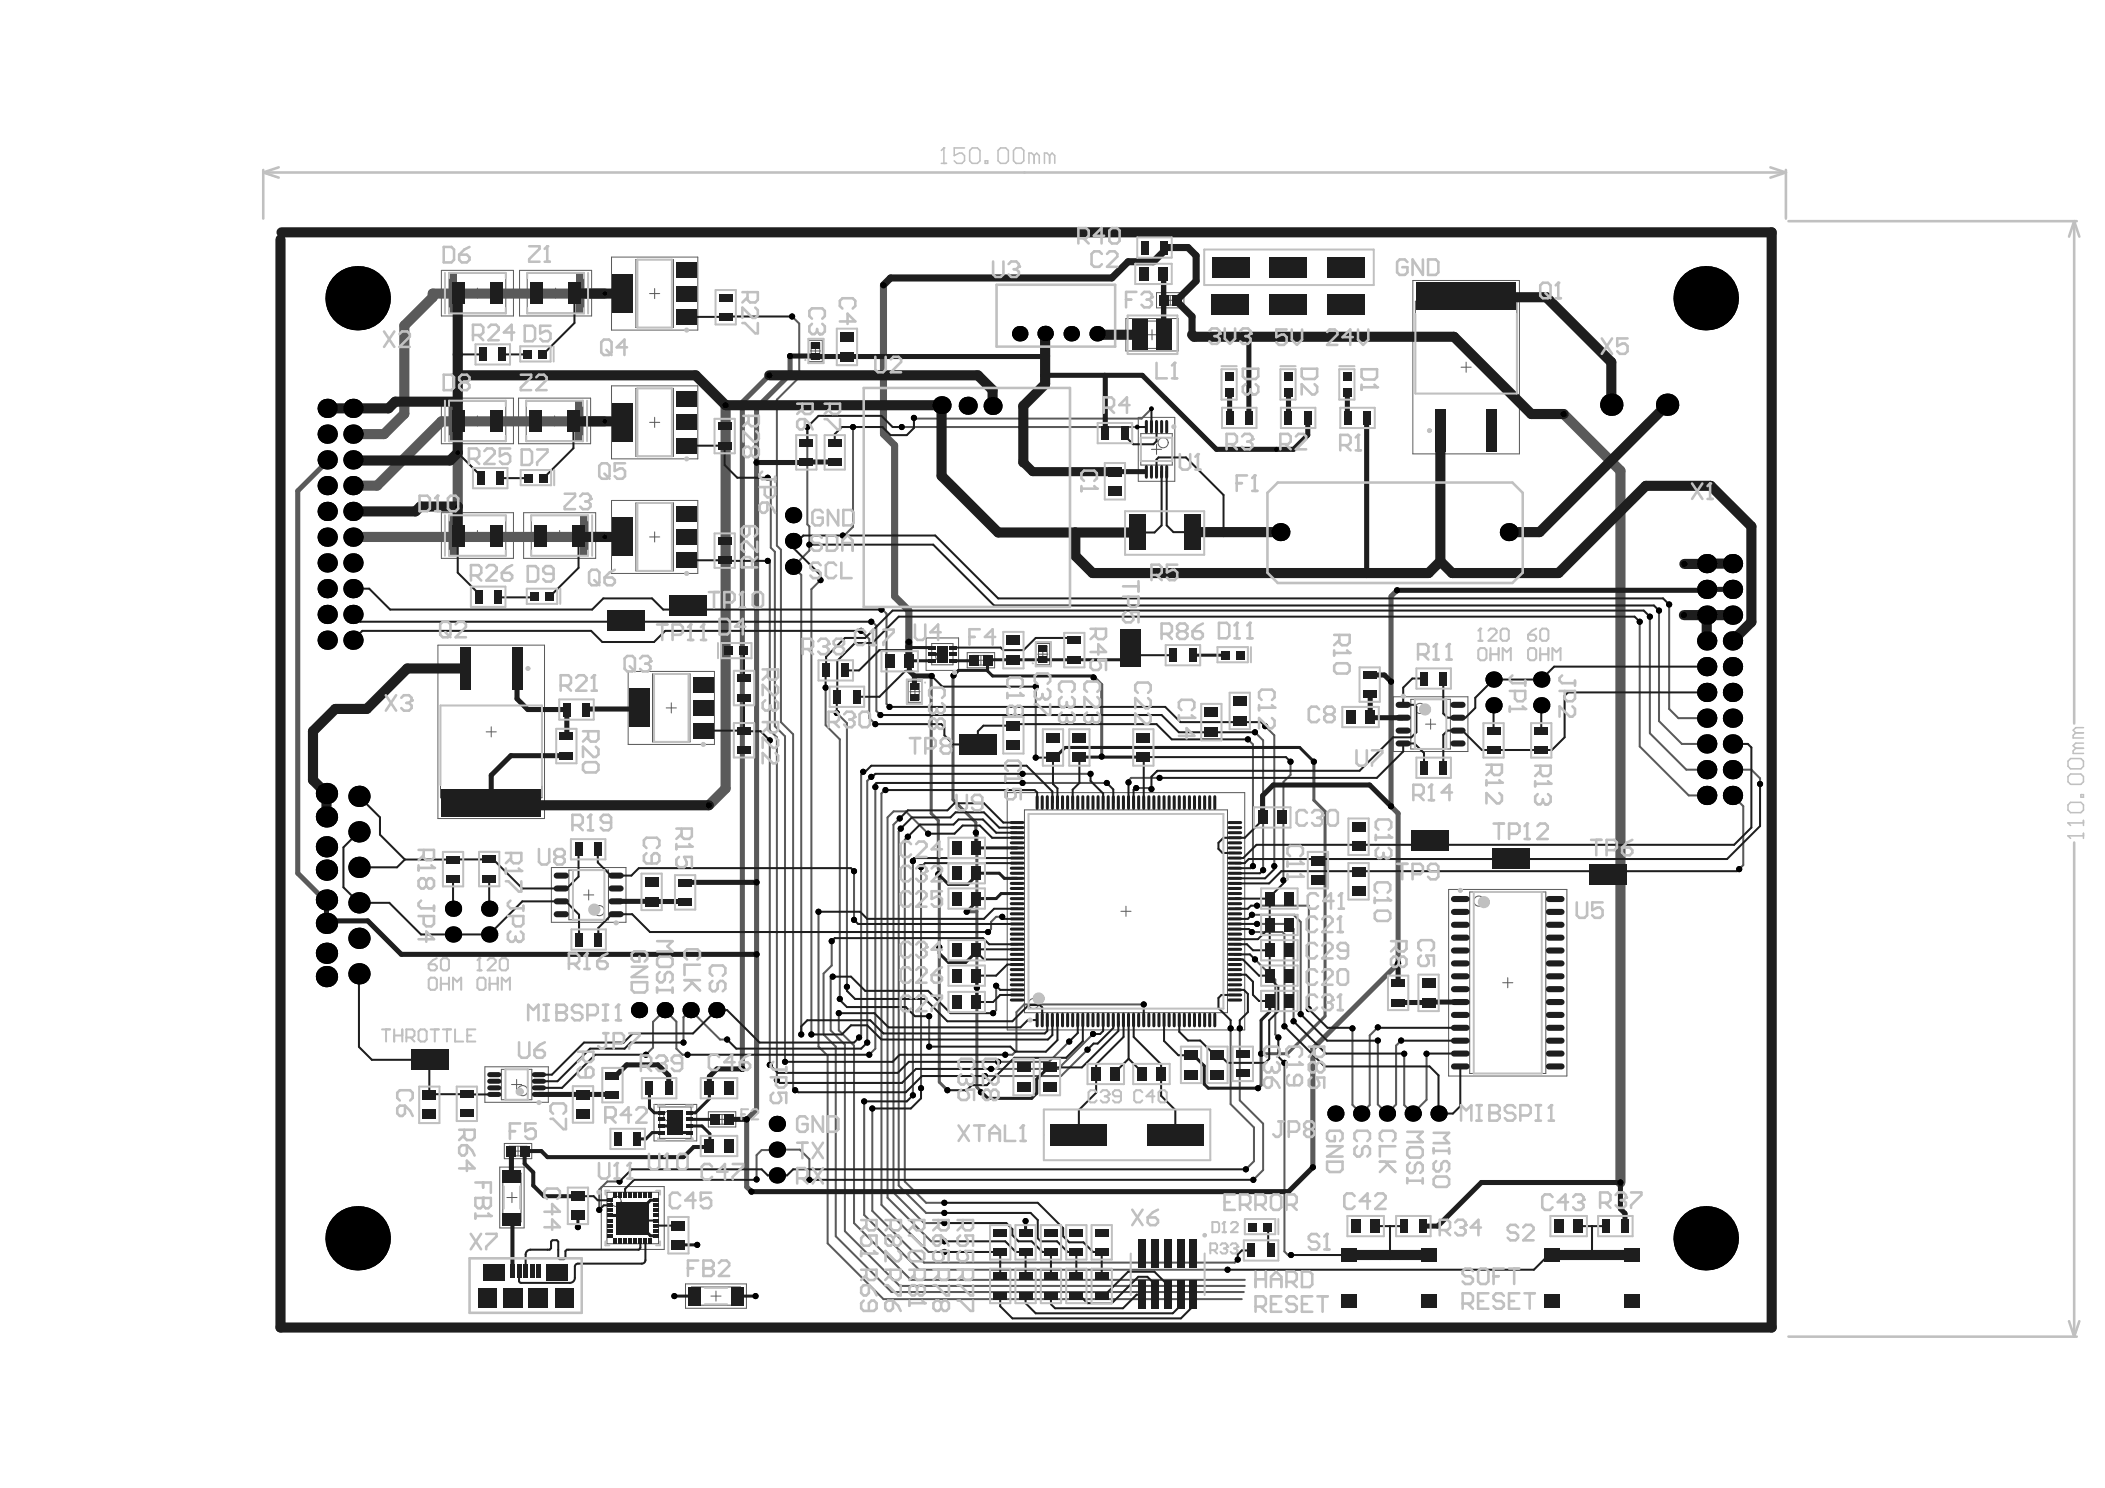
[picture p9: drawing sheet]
<svg xmlns="http://www.w3.org/2000/svg" width="297mm" height="210mm" viewBox="0 0 297 210" stroke-linecap="round" stroke-linejoin="round" font-family="sans-serif">
<g fill="none" stroke="#5a5a5a" stroke-width=".14">
<path d="M62.3 38.1h10.2v6.5h-10.2zM63.4 38.5h8v5.7h-8zM73.3 38.1h10.2v6.5h-10.2zM74.4 38.5h8v5.7h-8zM86.3 36.3h12.2v10.3h-12.2zM89.7 36.6h5.3v9.6h-5.3zM199.4 39.6h15v24.4h-15zM62.3 56.2h10.2v6.4h-10.2zM63.4 56.6h8v5.6h-8zM66.7 59.4h1.4M66.7 41.4h1.4M67.4 40.6v1.5"/>
<path d="M67.4 58.7v1.4M73.2 56.2h10.1v6.4h-10.1zM74.3 56.6h8v5.6h-8zM77.5 59.4h1.5M77.7 41.4h1.4M78.3 58.7v1.4M78.4 40.6v1.5M86.3 54.4h12.2v10.3h-12.2zM89.7 54.8h5.3v9.6h-5.3zM91.7 59.6h1.4M91.7 41.4h1.4M92.4 40.7v1.4"/>
<path d="M92.4 58.9v1.4M114.1 48h1.9v3h-1.9zM114.4 49.5h1.4M114.5 48.4h1.2v2.3h-1.2zM115.1 48.8v1.4M158.9 44.9h7.4v4.6h-7.4zM160.1 45.3h5v3.9h-5zM160.6 58.9h5.2v9h-5.2zM161.8 47.2h1.5M162.6 46.5v1.4M163.2 41.3h3.9v2.1h-3.9zM163.9 41.7h2.5v1.3h-2.5z"/>
<path d="M164.5 42.4h1.3M165.1 41.7v1.3M199.7 42.5h14.4v13h-14.4zM206.2 51.8h1.4M206.9 51.1v1.4M62.3 72.3h10.2v6.5h-10.2zM63.4 72.7h8v5.7h-8zM66.7 75.5h1.4M67.4 74.8v1.5M73.9 72.3h10.2v6.5h-10.2zM75 72.7h8v5.7h-8zM78.3 75.5h1.4"/>
<path d="M79 74.8v1.5M86.3 70.6h12.2v10.3h-12.2zM89.7 71h5.3v9.5h-5.3zM91.7 75.7h1.4M92.4 75v1.5M161 61.2h4.4v4.4h-4.4zM162.5 63.4h1.4M163.2 62.7v1.4M61.8 91h15v24.5h-15zM62.2 99.5h14.3v13h-14.3zM88.6 94.7h12.2v10.3h-12.2zM92.1 95.1h5.3v9.6h-5.3z"/>
<path d="M94 99.9h1.4M94.7 99.1v1.5M128.1 96.1h2v3h-2zM128.4 97.6h1.4M128.5 96.4h1.2v2.3h-1.2zM129.1 96.9v1.4M130.7 90h4.6v4.6h-4.6zM131.5 90.8h3v3h-3zM132.3 92.3h1.4M133 91.6v1.4M136.5 92.1h3.9v2.1h-3.9zM137.2 92.5h2.5v1.3h-2.5z"/>
<path d="M137.7 93.1h1.4M138.4 92.5v1.3M146.2 90.8h1.9v3h-1.9zM146.4 92.3h1.5M146.5 91.1h1.3v2.3h-1.3zM147.2 91.6v1.4M196.6 98.3h10.5v7.7h-10.5zM199.1 98.6h5.6v7.1h-5.6zM68.6 103.2h1.4M69.3 102.5v1.5M142.1 111.8h33.5v33.5h-33.5zM144.6 114.2h28.6v28.7h-28.6z"/>
<path d="M201.2 102.2h1.4M201.9 101.4v1.5M77.8 122.4h10.5v7.7h-10.5zM80.3 122.7h5.6v7h-5.6zM82.4 126.2h1.4M83.1 125.5v1.5M158.2 128.6h1.4M158.9 127.8v1.5M204.4 125.5h16.7v26.3h-16.7zM207.4 125.8h10.7v25.6h-10.7zM212 138.6h1.5M212.8 137.9v1.4"/>
<path d="M68.4 150.5h9v5h-9zM70.8 150.8h4.2v4.3h-4.2zM72.2 153h1.4M72.9 152.3v1.4M92.3 155.8h6v5.1h-6zM93.1 156.2h4.4v4.4h-4.4zM94.6 158.4h1.4M95.3 157.7v1.4M100 156.8h3.8v2.2h-3.8zM100.6 157.2h2.5v1.4h-2.5zM101.2 157.9h1.4M101.9 157.2v1.4"/>
<path d="M70.5 164.6h3.5v8.6h-3.5zM71 165.5h2.5v6.9h-2.5zM71.2 161.3h3.8v2.1h-3.8zM71.5 168.9h1.5M71.8 161.7h2.6v1.4h-2.6zM72.2 168.2v1.4M72.4 162.4h1.4M73.1 161.7v1.4M84.8 167.4h8.9v8.9h-8.9zM85.6 168.2h7.3v7.2h-7.3zM88.6 171.8h1.4M89.3 171.1v1.4"/>
<path d="M96.7 181.1h8.6v3.4h-8.6zM97.6 181.5h6.9v2.6h-6.9zM100.3 182.8h1.4M101 182.1v1.4"/>
</g>
<g fill="#5a5a5a">
<path d="M63.4 72.7h1v5.7h-1z" fill-rule="evenodd"/>
<path d="M63.4 38.5h1v5.7h-1z" fill-rule="evenodd"/>
<path d="M63.4 56.6h1v5.6h-1z" fill-rule="evenodd"/>
<path d="M81.9 72.7h1.1v5.7h-1.1z" fill-rule="evenodd"/>
<path d="M81.3 38.5h1.1v5.7h-1.1z" fill-rule="evenodd"/>
<path d="M81.2 56.6h1.1v5.6h-1.1z" fill-rule="evenodd"/>
</g>
<g fill="none" stroke="#5a5a5a" stroke-width=".14">
<circle cx="164.1" cy="62.5" r=".72"/>
<circle cx="132.6" cy="92.6" r=".57"/>
<circle cx="200.4" cy="99.9" r=".72"/>
<circle cx="84.6" cy="128.5" r=".72"/>
<circle cx="208.7" cy="127.1" r=".72"/>
<circle cx="73.8" cy="153.8" r=".72"/>
<circle cx="94.4" cy="157.4" r=".72"/>
<circle cx="145.9" cy="141.6" r=".72"/>
<circle cx="86.9" cy="169.5" r=".72"/>
</g>
<g fill="none" stroke="#5a5a5a" stroke-width=".29">
<path d="M111.8 44.6l1 1v7.6l-3.2 3.2v20.6l.6 .5v24.4l1.7 1.7v49.9l.3 .3M162.5 57.7l-1.4 1.3h-32.1M108.3 67.4l.5 .4v9.5l.5 .5v24.6l1.5 1.5v45.9M108.3 79.1l.3 .3v23.6l1 1v48.4M113.9 60.2v13.8l.3 .3v3.4l-2.3 2.3 1.2 1.1v64.8M120.4 60.2v14.1l-1.3 1.2h-.2M127.2 60.2h33.3M115.8 81.8l-1.3 1.3v62.8M116.5 97v5.3l2 2v36.6M121.5 89h.1M121.5 89l1.2 1.1v11.2l.8 .9M122.9 87.7v-.1l.8 .7v12l.5 .6"/>
<path d="M124.4 86h.1l.6 .6v12.7l.4 .4M146.2 96.9v10M231.4 87.7v17.6l6.9 6.9h2.5M232.8 87v16.4l5.2 5.2h2.8M234.1 86.1v15.6l3.2 3.2h3.5M235.5 85.3v14.7l1.3 1.3h4M108.6 104.4v45.8M118.1 100.6l1.4 1.4v37.2M121.8 108.9v.1l-.3 .3v36.8l-.3 .3M122.9 109.6l-.5 .6v36.9M123.5 111v36.9l-.8 .9M124.9 111.4l-.5 .5v58.1l6.6 6.6h2.3"/>
<path d="M127 115.5l-.9 .8v51.9l4.3 4.3h2.9M127.1 117l-.3 .3v49.9l3.9 3.9h2.6M128.1 118l-.4 .5v48.2l3 3h2.6M131 117.6l-3.2-3.1h-1.7l-.9 .8v53.7l6.2 6.1h1.9M144.3 109.2h9.6M144.3 110.4h11.9M160.3 111.2h2l.2 .1M163.6 109.7h-4l-.4 .4v.3M176.1 104.3l.7 .7v17.2M177.1 103.3l1.1 1.1v18.4M178.5 102.4l1.3 1.3v18.5M182.1 107.4v1.9l-1 1v13.9"/>
<path d="M244.5 112.2l1.5 1.5v8.3l-.6 .6M244.5 108.6h2.6l1.3 1.2v.8M115.5 128.6v19l1.3 1.3v26.5l7.9 7.9h50.5M117.4 132.8v3.4l-1.2 1.1v8.6l1.7 1.7v26.8l7.9 7.9h49.7M117.5 137.8l-.3 .3v7.3l2 2v26.3l7.8 7.7h48.7M120.5 122.9v6.9M128.8 121.5v33M130 122.3v31.2M132.4 122.5h.1M132.4 122.5v.8M140.6 139.1v3.4l-.5 .4M141.4 129.3h-.8l-.7 .7v1l-.5 .5"/>
<path d="M176.6 131.5h4.4l.2 .3v13M176.7 129h6v.2l.8 .8v13.1M177.1 135.3l2.9 2.9v7.7l.4 .5M177.4 130.3h4.4l.7 .7v13.1M177.4 127.8h7.3v14.5M91.1 148.8l1.1-1v-3.6l1.6-1.7 1.6 1.6v3.8l.9 .9h.7M102.6 146.6h-1l-4.1-4.1-1.1 1v3.6M118.4 142.9v2.5l2.1 2.1v25l8 8h47.2M121.9 155.4v16l7.8 7.7h43.5M123.1 156.4v14.4l7.3 7.3h43.8l.5-.4M131.1 143.3v4.3M150.9 146.9l-2.9 2.9h-7.1"/>
<path d="M153.5 148.1l-3.8 3.7h-10.7M154.2 145.9l-4.9 4.9h-9.4M161.4 141.7h-16.9l-1.1 1.1v5.4l-.5 .6h-1M173.7 145.1v10.7l3.3 3.2v4.8l-1.2 1.1M174.9 145.1v10.1l3.3 3.3v6.6l-1.3 1.3M181.2 149.9v26.6l.5 .5h.5M194.4 144.9l-1.1 1.2v9.8l-1.2 1.2-1.3-1.2v-10.8M194.4 146.8v9l1.3 1.3 1.3-1.3v-8.3l.7-.7M198.2 148.6v7.3l1.2 1.2 1.9-2v-6.5M87.4 166.7h-1.7l-1.1 1.1v2.9M106.8 166.4v-3.5l.7-.7h5.4l1.3 1.3v2.9"/>
</g>
<path d="M131.4 95.4v19.3l1 1v6.8l.1 .1v30l1.2 1.2M134.5 95.4v17.4l3.2 3.2v1.5l.2 .2h-.1v35.7l.8 .7M154.3 95.4l1.2 1.2v10.1M185.4 107.4v5.5l1.6 1.6v28.8l-5.4 5.4-3.6-.1v4.5l-.5 .4M136.4 128.6h1.4" fill="none" stroke="#5a5a5a" stroke-width=".43"/>
<path d="M108.6 52.9l-3.8 3.8v94.1M111.5 50.4v2.4l-4.7 4.7v99l-1.4 1.4v9.5l.6 .7M46.2 65.1l-4.2 4.2v53.9l3.8 3.8M197.1 83.3l-.8 .8v29.6l1 1v21.2l-12 12v16.8" fill="none" stroke="#5a5a5a" stroke-width=".71"/>
<path d="M85.4 41.4h-24.3v.5l-4 4v12.5l-2.9 2.8h-4.4M85.4 59.4h-23.1l-9.1 9.1h-3.4M102.4 57.2v54l-2.4 2.4M220.7 58.4l8 8v100.4M64.6 63.9v7.6M85.4 75.7l-35.6 .1" fill="none" stroke="#5a5a5a" stroke-width="1.4"/>
<path d="M124.7 40.2v21l1.5 1.6v21.3l2 2v4.5" fill="none" stroke="#5a5a5a" stroke-width="1"/>
<g fill="#000">
<circle cx="46.2" cy="57.6" r="1.36"/>
<circle cx="49.8" cy="57.6" r="1.36"/>
<circle cx="50.5" cy="42.1" r="4.5"/>
<circle cx="85.4" cy="59.4" r=".32"/>
<circle cx="85.4" cy="41.4" r=".32"/>
<circle cx="102.4" cy="57.2" r=".43"/>
<circle cx="108.6" cy="52.9" r=".43"/>
<circle cx="111.5" cy="50.2" r=".43"/>
<circle cx="111.8" cy="44.6" r=".43"/>
<circle cx="124.7" cy="40.2" r=".43"/>
<circle cx="129" cy="59" r=".43"/>
<circle cx="132.9" cy="57.2" r="1.27"/>
<circle cx="136.6" cy="57.2" r="1.27"/>
<circle cx="140.1" cy="57.3" r="1.27"/>
<circle cx="143.9" cy="47.1" r="1.09"/>
<circle cx="147.5" cy="47" r="1.09"/>
<circle cx="151.2" cy="47.1" r="1.09"/>
<circle cx="154.8" cy="47.1" r="1.09"/>
<circle cx="162.5" cy="57.7" r=".32"/>
<circle cx="220.7" cy="58.4" r=".43"/>
<circle cx="227.4" cy="57.1" r="1.57"/>
<circle cx="235.3" cy="57.1" r="1.57"/>
<circle cx="240.7" cy="42.1" r="4.5"/>
<circle cx="46.2" cy="75.8" r="1.36"/>
<circle cx="46.2" cy="64.9" r="1.36"/>
<circle cx="46.2" cy="68.5" r="1.36"/>
<circle cx="46.2" cy="72.1" r="1.36"/>
<circle cx="46.2" cy="61.2" r="1.36"/>
<circle cx="46.2" cy="79.4" r="1.36"/>
<circle cx="49.8" cy="75.8" r="1.36"/>
<circle cx="49.8" cy="61.2" r="1.36"/>
<circle cx="49.8" cy="64.9" r="1.36"/>
<circle cx="49.8" cy="68.5" r="1.36"/>
<circle cx="49.8" cy="72.1" r="1.36"/>
<circle cx="49.8" cy="79.4" r="1.36"/>
<circle cx="64.6" cy="71.5" r=".32"/>
<circle cx="64.6" cy="63.9" r=".32"/>
<circle cx="85.4" cy="75.7" r=".32"/>
<circle cx="106.8" cy="65.2" r=".43"/>
<circle cx="108.3" cy="67.4" r=".43"/>
<circle cx="108.3" cy="79.1" r=".43"/>
<circle cx="111.9" cy="80" r="1.14"/>
<circle cx="111.9" cy="76.3" r="1.14"/>
<circle cx="111.9" cy="72.7" r="1.14"/>
<circle cx="113.9" cy="60.2" r=".43"/>
<circle cx="114.2" cy="76.8" r=".43"/>
<circle cx="118.9" cy="75.5" r=".43"/>
<circle cx="120.4" cy="60.2" r=".43"/>
<circle cx="127.2" cy="60.2" r=".43"/>
<circle cx="160.5" cy="60.2" r=".32"/>
<circle cx="180.1" cy="63.4" r=".32"/>
<circle cx="180.7" cy="75.1" r="1.27"/>
<circle cx="212.9" cy="75.1" r="1.27"/>
<circle cx="237.7" cy="79.5" r=".43"/>
<circle cx="240.8" cy="79.5" r="1.36"/>
<circle cx="244.5" cy="79.5" r="1.36"/>
<circle cx="46.2" cy="90.3" r="1.36"/>
<circle cx="46.2" cy="86.7" r="1.36"/>
<circle cx="46.2" cy="83" r="1.36"/>
<circle cx="49.8" cy="86.7" r="1.36"/>
<circle cx="49.8" cy="83" r="1.36"/>
<circle cx="49.8" cy="90.3" r="1.36"/>
<circle cx="115.8" cy="81.8" r=".43"/>
<circle cx="116.5" cy="97" r=".43"/>
<circle cx="121.5" cy="89" r=".43"/>
<circle cx="122.9" cy="87.7" r=".43"/>
<circle cx="124.4" cy="86" r=".43"/>
<circle cx="125.5" cy="99.7" r=".43"/>
<circle cx="128.2" cy="90.6" r=".43"/>
<circle cx="131.5" cy="95.4" r=".43"/>
<circle cx="134.6" cy="95.3" r=".43"/>
<circle cx="146.2" cy="96.9" r=".43"/>
<circle cx="154.3" cy="95.6" r=".43"/>
<circle cx="196.3" cy="96.1" r=".43"/>
<circle cx="197.1" cy="83.3" r=".43"/>
<circle cx="210.8" cy="95.9" r="1.14"/>
<circle cx="210.8" cy="99.5" r="1.14"/>
<circle cx="217.5" cy="99.5" r="1.14"/>
<circle cx="217.5" cy="95.9" r="1.14"/>
<circle cx="231.4" cy="87.7" r=".43"/>
<circle cx="232.8" cy="87" r=".43"/>
<circle cx="234.1" cy="86.1" r=".43"/>
<circle cx="235.5" cy="85.3" r=".43"/>
<circle cx="237.6" cy="86.8" r=".43"/>
<circle cx="240.8" cy="97.7" r="1.36"/>
<circle cx="240.8" cy="94" r="1.36"/>
<circle cx="240.8" cy="83.1" r="1.36"/>
<circle cx="240.8" cy="86.8" r="1.36"/>
<circle cx="240.8" cy="90.4" r="1.36"/>
<circle cx="244.5" cy="94" r="1.36"/>
<circle cx="244.5" cy="86.8" r="1.36"/>
<circle cx="244.5" cy="83.1" r="1.36"/>
<circle cx="244.5" cy="97.7" r="1.36"/>
<circle cx="244.5" cy="90.4" r="1.36"/>
<circle cx="46.1" cy="111.9" r="1.5"/>
<circle cx="46.1" cy="115.2" r="1.5"/>
<circle cx="46.1" cy="119.5" r="1.5"/>
<circle cx="50.7" cy="112.3" r="1.5"/>
<circle cx="50.7" cy="117.3" r="1.5"/>
<circle cx="100" cy="113.6" r=".43"/>
<circle cx="108.6" cy="104.4" r=".43"/>
<circle cx="118.1" cy="100.6" r=".43"/>
<circle cx="121.8" cy="108.9" r=".43"/>
<circle cx="122.9" cy="109.6" r=".43"/>
<circle cx="123.5" cy="102.2" r=".43"/>
<circle cx="123.5" cy="111" r=".43"/>
<circle cx="124.2" cy="100.9" r=".43"/>
<circle cx="125" cy="111.4" r=".43"/>
<circle cx="127" cy="115.5" r=".43"/>
<circle cx="127.1" cy="116.9" r=".43"/>
<circle cx="128.1" cy="118" r=".43"/>
<circle cx="131" cy="117.6" r=".43"/>
<circle cx="137.7" cy="117.5" r=".43"/>
<circle cx="144.3" cy="110.4" r=".43"/>
<circle cx="144.3" cy="109.2" r=".43"/>
<circle cx="146.2" cy="106.9" r=".43"/>
<circle cx="153.9" cy="109.2" r=".43"/>
<circle cx="155.5" cy="106.7" r=".43"/>
<circle cx="156.2" cy="110.4" r=".43"/>
<circle cx="159.2" cy="110.4" r=".43"/>
<circle cx="160.3" cy="111.2" r=".43"/>
<circle cx="162.5" cy="111.3" r=".43"/>
<circle cx="163.6" cy="109.7" r=".43"/>
<circle cx="176.1" cy="104.3" r=".43"/>
<circle cx="177.1" cy="103.3" r=".43"/>
<circle cx="178.5" cy="102.4" r=".43"/>
<circle cx="182.1" cy="107.4" r=".43"/>
<circle cx="185.4" cy="107.4" r=".43"/>
<circle cx="196.3" cy="113.7" r=".43"/>
<circle cx="240.8" cy="112.2" r="1.36"/>
<circle cx="240.8" cy="104.9" r="1.36"/>
<circle cx="240.8" cy="108.6" r="1.36"/>
<circle cx="240.8" cy="101.3" r="1.36"/>
<circle cx="244.5" cy="101.3" r="1.36"/>
<circle cx="244.5" cy="104.9" r="1.36"/>
<circle cx="244.5" cy="108.6" r="1.36"/>
<circle cx="244.5" cy="112.2" r="1.36"/>
<circle cx="248.4" cy="110.6" r=".43"/>
<circle cx="46.1" cy="134.5" r="1.5"/>
<circle cx="46.1" cy="137.8" r="1.5"/>
<circle cx="46.1" cy="130.3" r="1.5"/>
<circle cx="46.1" cy="127" r="1.5"/>
<circle cx="46.1" cy="122.7" r="1.5"/>
<circle cx="50.7" cy="132.4" r="1.5"/>
<circle cx="50.7" cy="127.4" r="1.5"/>
<circle cx="50.7" cy="122.3" r="1.5"/>
<circle cx="50.7" cy="137.4" r="1.5"/>
<circle cx="63.9" cy="128.2" r="1.14"/>
<circle cx="63.9" cy="131.8" r="1.14"/>
<circle cx="69" cy="131.8" r="1.14"/>
<circle cx="69" cy="128.2" r="1.14"/>
<circle cx="106.8" cy="124.5" r=".43"/>
<circle cx="106.8" cy="134.6" r=".43"/>
<circle cx="115.5" cy="128.6" r=".43"/>
<circle cx="117.4" cy="132.8" r=".43"/>
<circle cx="117.5" cy="137.8" r=".43"/>
<circle cx="119.5" cy="139.2" r=".43"/>
<circle cx="120.5" cy="122.9" r=".43"/>
<circle cx="120.5" cy="129.8" r=".43"/>
<circle cx="128.8" cy="121.5" r=".43"/>
<circle cx="130" cy="122.3" r=".43"/>
<circle cx="132.4" cy="123.3" r=".43"/>
<circle cx="132.5" cy="133.6" r=".43"/>
<circle cx="136.4" cy="128.6" r=".43"/>
<circle cx="137.8" cy="139.3" r=".43"/>
<circle cx="139.4" cy="131.5" r=".43"/>
<circle cx="140.6" cy="139.1" r=".43"/>
<circle cx="141.4" cy="129.3" r=".43"/>
<circle cx="176.6" cy="131.5" r=".43"/>
<circle cx="176.7" cy="129" r=".43"/>
<circle cx="176.8" cy="122.2" r=".43"/>
<circle cx="177.1" cy="135.3" r=".43"/>
<circle cx="177.4" cy="127.8" r=".43"/>
<circle cx="177.4" cy="130.3" r=".43"/>
<circle cx="178.2" cy="122.8" r=".43"/>
<circle cx="179.8" cy="122.2" r=".43"/>
<circle cx="181.1" cy="124.2" r=".43"/>
<circle cx="197.3" cy="135.9" r=".43"/>
<circle cx="245.4" cy="122.6" r=".43"/>
<circle cx="90.2" cy="142.5" r="1.14"/>
<circle cx="91.1" cy="148.8" r=".43"/>
<circle cx="93.8" cy="142.5" r="1.14"/>
<circle cx="96.4" cy="147.1" r=".43"/>
<circle cx="97" cy="148.8" r=".43"/>
<circle cx="97.5" cy="142.5" r="1.14"/>
<circle cx="101.1" cy="142.5" r="1.14"/>
<circle cx="102.6" cy="146.6" r=".43"/>
<circle cx="104.8" cy="150.8" r=".43"/>
<circle cx="105.4" cy="157.9" r=".43"/>
<circle cx="108.6" cy="150.2" r=".43"/>
<circle cx="109.6" cy="158.5" r="1.14"/>
<circle cx="109.6" cy="152.4" r=".43"/>
<circle cx="110.8" cy="149.8" r=".43"/>
<circle cx="112.2" cy="153.8" r=".43"/>
<circle cx="113.1" cy="145.9" r=".43"/>
<circle cx="114.5" cy="145.9" r=".43"/>
<circle cx="118.4" cy="142.9" r=".43"/>
<circle cx="118.5" cy="140.9" r=".43"/>
<circle cx="121.2" cy="146.4" r=".43"/>
<circle cx="121.9" cy="155.4" r=".43"/>
<circle cx="122.4" cy="147.1" r=".43"/>
<circle cx="122.7" cy="148.8" r=".43"/>
<circle cx="123.1" cy="156.4" r=".43"/>
<circle cx="128.8" cy="154.5" r=".43"/>
<circle cx="130" cy="153.5" r=".43"/>
<circle cx="131.1" cy="147.6" r=".43"/>
<circle cx="131.1" cy="143.3" r=".43"/>
<circle cx="133.7" cy="153.8" r=".43"/>
<circle cx="138.4" cy="154.1" r=".43"/>
<circle cx="139" cy="151.8" r=".43"/>
<circle cx="139.9" cy="150.8" r=".43"/>
<circle cx="140.1" cy="142.9" r=".43"/>
<circle cx="140.9" cy="149.8" r=".43"/>
<circle cx="141.9" cy="148.8" r=".43"/>
<circle cx="150.9" cy="146.9" r=".43"/>
<circle cx="153.5" cy="148.1" r=".43"/>
<circle cx="154.2" cy="145.9" r=".43"/>
<circle cx="161.4" cy="141.7" r=".43"/>
<circle cx="173.7" cy="145.1" r=".43"/>
<circle cx="174.9" cy="145.1" r=".43"/>
<circle cx="177.5" cy="153.5" r=".43"/>
<circle cx="178" cy="148.6" r=".43"/>
<circle cx="180.4" cy="146.4" r=".43"/>
<circle cx="181.2" cy="149.9" r=".43"/>
<circle cx="181.2" cy="144.8" r=".43"/>
<circle cx="182.5" cy="144.1" r=".43"/>
<circle cx="183.5" cy="143.1" r=".43"/>
<circle cx="184.7" cy="142.3" r=".43"/>
<circle cx="188.4" cy="157.1" r="1.14"/>
<circle cx="190.8" cy="145.1" r=".43"/>
<circle cx="192.1" cy="157.1" r="1.14"/>
<circle cx="194.4" cy="146.8" r=".43"/>
<circle cx="194.4" cy="144.9" r=".43"/>
<circle cx="195.7" cy="157.1" r="1.14"/>
<circle cx="197.7" cy="146.8" r=".43"/>
<circle cx="198.2" cy="148.6" r=".43"/>
<circle cx="199.4" cy="157.1" r="1.14"/>
<circle cx="201.3" cy="148.6" r=".43"/>
<circle cx="203" cy="157.1" r="1.14"/>
<circle cx="50.5" cy="174.7" r="4.5"/>
<circle cx="81.6" cy="173.1" r=".43"/>
<circle cx="84.6" cy="170.7" r=".43"/>
<circle cx="87.4" cy="166.7" r=".43"/>
<circle cx="87.7" cy="170.2" r=".43"/>
<circle cx="87.7" cy="173.4" r=".43"/>
<circle cx="90.9" cy="170.2" r=".43"/>
<circle cx="90.9" cy="173.4" r=".43"/>
<circle cx="98.4" cy="175.6" r=".43"/>
<circle cx="106" cy="168.1" r=".43"/>
<circle cx="106.8" cy="166.4" r=".43"/>
<circle cx="109.6" cy="162.2" r="1.14"/>
<circle cx="109.6" cy="165.8" r="1.14"/>
<circle cx="114.2" cy="166.4" r=".43"/>
<circle cx="133.3" cy="169.7" r=".43"/>
<circle cx="133.3" cy="172.5" r=".43"/>
<circle cx="133.3" cy="175.1" r=".43"/>
<circle cx="133.3" cy="176.6" r=".43"/>
<circle cx="133.3" cy="171.1" r=".43"/>
<circle cx="144.7" cy="172.2" r=".43"/>
<circle cx="173.2" cy="179.1" r=".43"/>
<circle cx="174.7" cy="177.7" r=".43"/>
<circle cx="175.8" cy="164.9" r=".43"/>
<circle cx="176.9" cy="166.4" r=".43"/>
<circle cx="182.2" cy="177" r=".43"/>
<circle cx="185.3" cy="164.7" r=".43"/>
<circle cx="228.7" cy="166.8" r=".43"/>
<circle cx="240.7" cy="174.7" r="4.5"/>
<circle cx="95.2" cy="182.8" r=".43"/>
<circle cx="106.6" cy="182.8" r=".43"/>
</g>
<path d="M152.9 66.8v.7z" fill="#1e1e1e"/>
<path d="M115 50.2l.1 .1M80 103.8l-.1 .1M45.8 127h.3M46.4 129.9l-.3 .4M97.2 124.5l-.2 .1M86.4 151.7h.5M101.2 150.8l-1.1 1.1M72.2 165.8v.1" fill="none" stroke="#1e1e1e" stroke-width=".71"/>
<g fill="none" stroke="#1e1e1e" stroke-width=".29">
<path d="M68.2 49.6v.4M67.8 67.1v.3M113.4 75.5l-.8 .8h-.7M118.8 60.2l-1 1M105 98.4h.1M115.8 81.1v.7M116.6 94.6l-.1 2.4M118.1 98.3v.1M108.6 104.4h.1M63.9 131.8h.1M63.9 128.2h.1M63.9 121.2h.1"/>
<path d="M69 121.2h.6M79.8 127.1l1.9 1.9M81.6 123.7l-1.6 1.6M117.8 132.3l-.4 .5M119.5 139.2v.6M60.7 154.3l-.1 .2M65.9 154.3v.1M89 147.1l-.9 .8M108.6 150.2l1.2 1.1M112.2 153.8v-.1l.4 .4M113.9 143.9l-.8 .9v1.1M77.8 176.1l-.2 .2h-.3"/>
<path d="M77.8 175.1l.2-.2h.6l.2 .2M78.8 176.3v1.1l.2 .2M80.3 176.3h-.3l-.2 .2v.9l-.2 .2M83.8 168.7l.5 .6M88.2 167.7v.9M106.8 166.4h-.1M109.6 165.8h1.5"/>
</g>
<path d="M69.3 113.3l.4 .3" fill="none" stroke="#1e1e1e" stroke-width="1.4"/>
<path d="M72.2 172h.1" fill="none" stroke="#1e1e1e" stroke-width=".57"/>
<path d="M91.6 156.3l.7 .7h1M93.3 159.8h-1.3l-.9 .9M95.3 158.8l1 1M97.3 157h.8M97.3 158.8h1.8M100.1 153.5v1.5M88.9 171.5l.7 .7M91.8 174.3h.7M91.8 169.3h.7" fill="none" stroke="#1e1e1e" stroke-width=".43"/>
<circle cx="119.5" cy="50.3" r=".36" fill="#1e1e1e"/>
<g fill="none" stroke="#1e1e1e" stroke-width=".29">
<path d="M126 60.2h1.2M127.7 94.6h.6M123.7 110.4l-.2 .2v.4M124.9 111.4h.1M132.8 102.2l.5 .4M120.5 129.8l.6 .5M130.5 121.8l-.5 .5M137.6 134.1h.1M137.8 133.9l-.2 .2M138 134.1v.4M138.7 132.3l.9 .9M140.6 139.1l.5 .5"/>
<path d="M142.1 136.1l-1.5 1.5M122.4 147.1l-.9 .8M128.2 149.8l-1.5 1.5M129.1 143.3h2M130 153.5v1.4M137.1 153.1l-.8 .8v-.1M137.8 141.3h2.3M142.9 173.4v.8M141.1 182.8v1.5"/>
</g>
<path d="M139.3 94.6l.8 .8M137.7 119.5l.1 .1M132.5 133.6v.9M137.8 137.6v.1M137.8 126.8v.5M137.8 141.3h.1M138.6 154.1l.8 .8" fill="none" stroke="#1e1e1e" stroke-width=".43"/>
<circle cx="143" cy="93.1" r=".21" fill="#1e1e1e"/>
<g fill="none" stroke="#1e1e1e" stroke-width=".29">
<path d="M158.7 60.4v1.1M161.8 60.2h-.1M151.2 90l.4 .3M148.6 106.8l-.1 .1M153.9 109.2v1M156.2 110.4l.9 1M160.3 111.2h-.1l-.2 .2M161.3 106.8l.1 .1M162.5 109.6v1.7M171.9 118.9v.8M172.6 118.2h1.7M174.3 130.3h.1"/>
<path d="M174.3 120.3h-1.8M146.7 141.8l.4 .3M147.8 145.4l-.4 .4M147.9 150.6h.3M154.3 147.2l-.8 .9M154.7 150.1v1.4M155.7 145.4l-.5 .5M158.5 144.5v1.8M160 144.5v1.8M161.1 151.2v.3M163.8 150.1v1.4M164.3 146.8l2 2.1"/>
<path d="M171.4 148.9h.8M173.7 143.9v1.2M174.9 143.9v1.2M143.7 175.1h1.9M146.4 174.7l.5 .4M147.1 176.6h1.2M150 173.2v1.2l.9 .8M174.7 177v.7M144.7 182.8v1M148.3 182.8v1.2M152.4 182.8l1.1 1M155.5 182.8h.3"/>
<path d="M161.9 180.1l1.1 1.1M164.8 182.6v.4M168.4 182.6v1.6"/>
</g>
<path d="M147.5 50.2l-.1 .1M155.9 52.9l.1 .1" fill="none" stroke="#1e1e1e" stroke-width=".71"/>
<path d="M168.2 75.1h.1M154.2 95.4h.1M159.5 92.9l-.2 .2M161.1 106.5l.2 .3M168.1 148.9h.3M169.9 152.9l.6 .6" fill="none" stroke="#1e1e1e" stroke-width=".43"/>
<path d="M163.9 66.6h.1" fill="none" stroke="#1e1e1e" stroke-width=".21"/>
<path d="M164.1 38.6l.1 .1" fill="none" stroke="#1e1e1e" stroke-width=".76"/>
<path d="M164.3 34.9v.5" fill="none" stroke="#1e1e1e" stroke-width="1"/>
<circle cx="173.5" cy="55.3" r=".36" fill="#1e1e1e"/>
<g fill="none" stroke="#1e1e1e" stroke-width=".29">
<path d="M181.5 106.8l.6 .6M175.5 139.6l.6 .6M176 133.2l.8 .9M176.2 121.2l-.6 .6M176.2 131.1l.5 .4M176.8 138.5v1.8M176.8 122.2l-.3 .3M177.4 127.8h-.9l-.4 .4M179.2 126.5v.3M179.2 130.5v.3M179.2 126.8h.1M179.8 122.2v.4"/>
<path d="M179 176l.3 .4M179.3 173.1l-.3 .4"/>
</g>
<path d="M179.2 141.2v1.5" fill="none" stroke="#1e1e1e" stroke-width=".43"/>
<circle cx="181.8" cy="55.3" r=".36" fill="#1e1e1e"/>
<path d="M190.8 145v.1" fill="none" stroke="#1e1e1e" stroke-width=".29"/>
<path d="M193.3 97.9l.1 .1M193.4 101.1v.1" fill="none" stroke="#1e1e1e" stroke-width=".71"/>
<circle cx="197.3" cy="141.4" r=".36" fill="#1e1e1e"/>
<g fill="none" stroke="#1e1e1e" stroke-width=".29">
<path d="M81.1 41.4v4.2M102.9 44.6l-.3 .3M129 59v1.4M162.5 57.7v2.5M81.6 75.7v4.4M102.3 62.9v2.7M111.9 76.3v1M113.9 62.3l-.1 .2M117.8 61.2v1.3M158.7 61.5l1.2 1.2M163.2 62.2l-.4 .5M163.2 64.8v1.8"/>
<path d="M164.6 74.1l1 1M92 84.4l1.6 1.6M105 98.4v4.7M116.6 92.6v2M118.1 98.4v2.2M128.2 91.3l-.4 .4M141.2 91.4l.4 .3M159.5 91.4l1 1M199.3 95.7h1.6M199.6 99.4l.3 .3M208.2 98.4v1.5M221.3 97.7l-.5 .4"/>
<path d="M232 86.1l.8 .9M234.7 84.4l.8 .9M48.5 119.5v5.7M53.6 115.3v2.4M81.6 119.8v3.9M84.4 119.8v1.9M99.3 103.1l-.1 .1M105 103.1h.1M105 102.9l.2 .3M121.8 108.9h.3M128.1 114.3l-1.1 1.2M133.3 102.6v1.1"/>
<path d="M135.8 116.5l-1.1 1.1M138.3 116.5l1.7 1.7M138.8 102.4l-.8 .8v1.8M146.4 111.8v1.4M148.5 111.6v1.6M149.2 111.2v2M151.4 111.4v1.8M155.7 111.9v1.3M157.1 111.4v1.8M159.2 110.4v2.8M160 111.4v1.8M163.3 108.7l-.8 .9"/>
<path d="M163.9 100.9l2.5 2.4M199.9 103.3l-.7 .7M200.9 106.2v2.1M205.7 101.2h1.1M246.6 104.9l.5 .5M63.9 124v4.2M69 124v4.2M84.4 130.9v1.6M90.1 122.5l-1 1M121.4 128.6l1 1M137.8 123.2v.3M138 134.5l.9 .8"/>
<path d="M141.3 129.3l.3 .3M50.7 147.7l1.8 1.8M60.6 149.5v.1M109.6 152.4l.4 .4M118.5 140.9h-.1l1.1 1.2M121.2 146.4l-.7 .7M123.4 142.9l2 2M127 148.8l-1 1M145 143.9l-1 1M147.8 143.9v1.5M148.5 143.9v2.1l-.6 .6M149.2 143.9v2.8"/>
<path d="M152.8 143.9v3M154.7 154.1l-2.5 2.5v3.5M155.7 143.9v1.5M157.1 143.9v1.1M159.3 144.5v4.9M163.8 154.6l2 2v3.5M164.3 143.9v2.9M201.7 150.4l1.3 1.3M206.1 156l-1.1 1.1M77.8 175.1v1M78.8 175.1v1.2M81.1 178.7v1.6"/>
<path d="M85.2 170h.9M89.5 166.4l-1.3 1.3M90.4 175v1M95.7 172.9h.1M142 172.5l.9 .9M146.4 172.1v2.6M152.9 175.2l1.3 1.4M141.1 184.3l1.8 1.7M148.3 184l.6 .5M160.4 182.6l-1.9 1.9M163 181.2v1.4M164.8 181.3v1.3"/>
</g>
<path d="M46.2 64.9v.2M128.3 93.3v1.3M240.8 83.1l-.1 .2M69.3 109.4v3.9M80 100.1v3.7M82.8 100l-.1 .1M46.1 127v3.3M94.4 151.7v1.8M100.1 151.9v1.6M228.7 170.5l.6 .7" fill="none" stroke="#1e1e1e" stroke-width=".71"/>
<path d="M147.5 50.2v4M144.4 65.2h.1M65.7 92.3v2M46.1 111.9v3.3" fill="none" stroke="#1e1e1e" stroke-width="1.4"/>
<path d="M74 162.4v1.8" fill="none" stroke="#1e1e1e" stroke-width=".57"/>
<path d="M128.2 91.3l.1 .1M139.3 93.1v1.5M159.5 91.4v1.5M132.4 123.3l1.4 1.5M132.5 134.5l1.3 1.3M137.8 137.7v3.6M141 123.2l.7 .7M141.3 126l-.7 .8M100.2 159.9v1.9M81.6 171.5v1.6M144.7 172.2v1.7" fill="none" stroke="#1e1e1e" stroke-width=".43"/>
<path d="M164.2 42.4v4.8" fill="none" stroke="#1e1e1e" stroke-width=".76"/>
<circle cx="164.2" cy="42.4" r=".38" fill="#1e1e1e"/>
<path d="M164.2 38.7v3.7" fill="none" stroke="#1e1e1e" stroke-width=".76"/>
<g fill="none" stroke="#1e1e1e" stroke-width="1.4">
<path d="M39.7 32.8h210.3v154.5h-210.4v-153.5M64.6 52.8l.1 .1h33.5l4.2 4.3h30.5v9.9l8 8h19.6M64.6 56.7h-8.8l-1 .9h-8.6M64.6 41.4v22.5l-1.1 1.1h-13.6l-.1-.1M80.9 59.4h7M81.1 41.4h6.3M108.6 52.9h29.4l2.1 2.1v2.3M147.5 54.2l-3.1 3.1v7.9M147.5 47v3.2M154.8 47.1l.2 .1h5.9M168.2 47.2l.3 .3h36.7l10.9 10.9h4.6M207.2 41.9h11l9.2 9.2v6"/>
<path d="M235.3 57.1l-18 18h-4.4M49.8 72.1h8.8l.7-.6h5.3v4.2M81.6 75.7h6.3M151.7 75.1v3.3l2.5 2.4h47.4l1.6-1.6M168.2 75.1h12.5M203.2 79.2l1.7 1.6h15l12.3-12.3h9.2l5.7 5.8v13.4l-2.6 2.7M203.2 60.7v18.5M244.5 79.5h-6.8M65.7 94.3h-8.2l-5.7 5.7h-4.5l-3.1 3.2v6.8l1.9 1.9M237.6 86.8h6.9M240.8 86.8v3.6M69.7 113.6h30.3"/>
<path d="M190.3 177h11.4M219 177h11.3"/>
</g>
<path d="M164.3 34.9h3.3l1.2 1.2v3.5l-2.7 2.8v.1l2.1 2.1v2.6M164.3 35.4l-1.5 1.5h-3.6l-2.3 2.3h-31.2l-1 1M128.2 90.6l.1 2.7" fill="none" stroke="#1e1e1e" stroke-width="1"/>
<g fill="none" stroke="#1e1e1e" stroke-width=".43">
<path d="M128.2 93.2h3.3M128.3 91.4h3.2M131.5 92.3h1.5M137.5 93.1l-3 .1M139.1 94.6h-3.8l-.7 .7M139.5 93.1h19.8M140.1 95.4h14.1M168.3 92.4h4.6M137.7 117.5v2M137.8 119.6h5.7M148.9 106.8l1.4-1.4h33.1l2 2M161.1 106.5h-.3l-.3 .3h-8.2"/>
<path d="M137.8 126.8h2.8M137.8 127.3l-1.4 1.3M137.8 123.5l-1.2 1.3h-2.8M137.8 123.2h3.2M137.8 134.2l-1.5 1.6h-2.5M141.3 126h2.2M141.7 123.9h1.8M91.6 153.5v2.8M93.3 158.8h2M96.3 159.8h1M97.3 157.9h3.7M99.1 158.8l1.1 1.1"/>
<path d="M100.1 155l-2 2M147.9 150.6l-1.6 1.6v2l-.7 .7h-6.2M168.4 148.9l1.5 1.5v2.5M170.5 153.5h7M179.2 142.7l-1.2 1.2v4.7M86.1 171.5h2.8M89.6 172.2l2.2 2.1M89.9 160.7h1.2M91.8 169.3l-2.5 2.5M95.7 175.6h2.7M95.2 182.8h2.8M104.1 182.8h2.5"/>
</g>
<g fill="none" stroke="#1e1e1e" stroke-width=".71">
<path d="M111.5 50.2h3.5M115.1 50.3h32.3M147.5 52.9h13.7l10.5 10.5h10.8l2-2v-2.4M156 53v8.1M173.5 55.3v3.9M176.4 47.5l-.2 .1v11.4M181.8 55.3v3.7M190.1 55.3v3.5M192.9 58.8v22M117.8 65.2h-11M157.3 66.5h4.2M73 94.3v4.3l1.5 1.5h5.5"/>
<path d="M128.3 94.6l.7 .8M129 95.4v1.2l.3 .2M129 95.4h2.5M193.3 95.2h2.1l.9 .9M193.4 98v3.1M197.1 83.3h43.6M240.8 83.1h3.7M79.9 106.6h-7.8l-2.8 2.8M82.8 100h7.6M193.4 101.2h4.6M196.3 113.7l-3-3h-13.6l-1.5 1.5v3.1M46.4 129.9h5.5l4.7 4.7h50.2"/>
<path d="M86.9 127.1h4.7M92 127.2h4.7M96.7 124.5l.1 .1 .1-.1 .1 .1M97.2 124.5h9.6M197.3 135.9v2.8M76.1 154.4h10.3M86.9 151.7l1.5-1.5h4.5l1.5 1.5M101.2 150.8h3.6M102.8 157.9h2.6M197.3 141.4h4.3M201.6 141.3l.1 .1h4.4M72.2 162.4v3.4"/>
<path d="M185.3 164.7l-3.5 3.4h-75.8M228.7 170.5v-3.7h-19.7l-6.1 6.2h-2.1M229.3 171.2v1.8"/>
</g>
<g fill="none" stroke="#1e1e1e" stroke-width=".29">
<path d="M64.6 50h.1M64.6 50h3.6M70.9 50h3.6M80.9 59.4v3.8l-4.2 4.2M81.1 45.6l-4.5 4.4M96.9 44.7h5.5l.2 .2M102.9 44.6h8.9M64.6 75.7v5.1l2.9 2.9v.5M64.6 63.9l3.2 3.2M70.5 67.4h4M96.9 79l11.4 .1M96.9 62.9h5.4"/>
<path d="M102.3 65.6l1.7 1.8h4.3M111.9 77.3l3.9 3.8M113.4 75.5h18.6l8.9 8.9h93.8M114.2 76.8h17.5l8.6 8.6h93.1l.7 .7M118.8 60.2h5.7l1.2 1.2h2.3l1-1M126 60.2l-1.6-1.5h-8.9l-1.6 1.5v2.1M159.9 62.7h2.9M160.5 60.2h1.2M163.2 60.2v2M163.2 64.8l.3-.3h3.9l5.3 5.3v5.3M163.9 66.6v7.5l-1 1h-2.4M164.6 66.6v7.5"/>
<path d="M165.6 75.1h2.6M49.8 86.7l1 1h72.1M49.8 83h2.3l3 3h28.5l1.5-1.6h6.9M70.2 84.3h5.2M81.6 80.1l-4 4.1M93.6 86h30.8M105 91.6v4.1M121.5 89h-27.6l-1.6 1.6h-7.3l-1.6-1.6h-32.3l-1.3 1.3M125.5 99.7h38.9l2.2 2.2h11.4l.5 .5M127.7 94.6l-3.6 3.7h-3.2M127.8 91.7h-3.7l-2.9 2.9h-1.9M131.5 93.2h.1"/>
<path d="M131.5 95.4l1.5 1.5h13.2M134.5 91.4h6.7M151.2 90h-5l-1.8 1.7h-2.8M160.5 92.4h5.1M199.3 95.7l-1.3 1.3v2.4h1.6M199.9 99.7v3.6M203.7 95.7v4.9l.6 .6h1.4M208.2 99.9l-1.4 1.3M210.8 99.5v3.6M217.5 99.5v3.6M220.8 98.1v5.9l-1.8 1.8h-9.9l-2.7-2.7h-2.1l-.6 .6v4.6M221.3 97.7h19.5"/>
<path d="M231.4 87.7l-.7-.7h-103.9l-3.7 3.7h-2.4l-2.6 2.5v5.1M232 86.1h-106l-3.9 3.9h-2.9l-2.6 2.6M240.8 94h-21.5l-1.8 1.9h-6.7l-2.6 2.5M50.7 112.3l2.9 3M50.7 117.3l-2.2 2.2M53.6 117.7l3.5 3.5M99.3 103.1h5.7M105.2 103.2h2.1l1.3 1.2M122.1 108.9l.8-.9h22l3.6 3.6M123.5 102.2h9.3M123.7 110.4h20.6M124.2 100.9h39.7"/>
<path d="M125 111.4h21l.4 .4M128.1 114.3h5.6l1-1h4.1l2.8 2.7h1.9M131 117.6h3.7M133.3 103.7l1.3 1.3h3.4M135.8 116.5h2.5M138.8 102.4h4.2l.2-.2h20l2.1 2.1h10.8M140 118.2h3.5M143.5 116.7h-2.5l-2.2-2.1h-4l-.7 .7h-5.4l-1.6 1.6M143.5 117.5h-2.9l-1.9-1.9h-3.4l-.7 .7h-4.8l-1.7 1.7M144.3 109.2h-20.8l-.6 .5v-.1M146.2 106.9h2.3M148.9 106.8h-.3v3.8l.6 .6"/>
<path d="M152.3 106.8v3.6l-.9 1M153.9 110.2l1.8 1.7M161.3 106.8h20.2M161.4 106.9v6.3M166.4 103.3h10.7M171.9 119.7l.6 .6M172.6 118.2l-.7 .7M178.2 115.3v.4l-2.5 2.5h-1.4M199.2 104h-2.6l-4.8 4.7h-28.5M200.9 106.2l-1.3-1.3h-1.6v1.1l-3.7 3.7h-30.7M244.5 104.9h2.1M247.1 105.4v11.3l-2.4 2.5h-67.4l-1.9 1.8h-1.1"/>
<path d="M248.4 110.6v5.9l-4.7 4.7h-67.5M48.5 125.2l2.2 2.2h4.2l4.5 4.4h9.6l4.7-4.7h6.1M50.7 137.4v10.3M57.1 121.2l-1.1 1.1h-5.3M69 121.2h-11.9M69.6 121.2l4.1 4.1h6.3M81.7 129v3.5M84.4 121.7l1.8 1.8M86.4 129l-2 1.9M86.9 129h2.3l2.5 2.5h47.7M86.9 123.5h2.2M90.1 122.5h30l.4 .4"/>
<path d="M115.5 128.6h5.9M117.5 137.8h2.6l2 2h8.9l3.1 3.1h6M117.8 132.3h20.9M119.5 139.8l1.2 1.1h9.8l3.2 3.2h9.2l2.3-2.3h1.5M121.1 130.3h22.4M130.5 121.8h13M137.8 133.9h5.7M137.8 137.6h2.8M138.9 135.3h4.6M139.6 133.2h3.9M141.1 139.6h2.4M141.6 129.6h1.9"/>
<path d="M142.1 136.1h1.4M143.5 121h-14.5l-.2 .2v.3M143.5 128.2h-3.2l-1.5 1.4h-16.4M174.3 137.5h1.5l1 1M174.3 134.6h2.1l.7 .7M174.3 132.5h3.2l1.7-1.7v7.2l1.2 1.2v3.4l-1.3 1.3v5.5l-.6 .5h-5.3l-1-1M174.3 126.8h4.9v3.7M174.3 135.3h1.1l2.3 2.3h1.5M174.3 139.6h1.2M174.3 133.2h1.7M174.3 131.1h1.9M174.3 128.2h1.8"/>
<path d="M174.3 121.8h1.3M174.3 122.5h2.2M174.3 130.3h3.1M176.7 129l-.6 .6h-1.8M176.8 134.1h2.4M178.2 122.8l-.4 .4h-3.5M179.8 122.6l-1.3 1.3h-4.2M181.1 124.2v.4l-1.9 1.9M245.4 122.6l-.3 .3h-64.3l-1.7 1.7h-4.8M52.5 149.5h8.1M60.6 149.6v4.9M60.7 154.3h5.2"/>
<path d="M65.9 154.4h3.8M88.1 147.9h-4.8l-4.6 4.6h-2.6M89 147.1h7.4M91.1 148.8h-7.1l-4.7 4.7h-3.2M97 148.8h25.7M102.6 146.6l1.3 1.3h17.6M109.8 151.3h16.9M110.8 149.8h15.2M113.9 143.9h8.9l1.9 1.9h22.7M114.5 145.9h4.3l1.3-1.3h2.3l2 2h23.5M118.4 142.9h5M119.5 142.1h8.3l1.3 1.2"/>
<path d="M120.5 147.1h-13.3l-4.6-4.6h-1.5l-3.3 3.3h-8.5l-1.3 1.3h-5.6l-4.5 4.5h-1.8M125.4 144.9h18.6M127 148.8h14.9M128.2 149.8h12.7M128.8 154.5l-.8 .9h-6.1M130 154.9l-1.5 1.5h-5.4M133.7 153.8h2.6M139 151.8h-8.9l-2.3 2.3h-15.2M139.9 150.8h-10.6l-2 2h-17.3M143.5 140.4h-2.4l-1 .9M145 143.9h1.4M147.1 142.1v1.8"/>
<path d="M149.2 146.7l-1.6 1.7h-4.3l-.7-.8h-11.5M152.1 143.9v1.8l-1.2 1.2M152.8 146.9l-2.3 2.3h-7.4l-3.8 3.9h-2.2M154.2 145.9h1M154.7 151.5v2.6M157.1 145l-2.2 2.2h-.6M157.8 143.9v1.5l-5.1 5.2h-4.5M158.5 146.3l-3.8 3.8M160 146.3l3.8 3.8M161.1 151.2l-1.8-1.8-2.2 2.1M161.4 141.7v2.2M163.8 151.5v3.1"/>
<path d="M166.3 148.9h1.8M166.4 143.9v1.7l1.2 1.2h1.8l2 2.1M174.3 140.4h-1.9l-.5 .4v1.4l1.8 1.7M176.1 140.2v2.6l-1.2 1.1M176.8 140.3l.9 .9h1.5M180.4 146.4v2.7l.8 .8M181.2 144.8l5.7 5.6h14.8M182.5 144.1l4.6 4.5h11.1M183.5 143.1l3.8 3.7h7.1M184.7 142.3l2.6 2.7h3.5M194.4 145h11.7M197.7 146.8h8.4"/>
<path d="M201.3 148.6h4.8M203 151.7v5.4h2M206.1 150.4v5.6M73.2 179.3v1.4l.1 .1 .2 .2h6.9a.72 .72 0 0 0 .7-.7M77.3 176.3h-2.4a.68 .68 0 0 0-.7 .7v2.3M79 177.6h.6M81.4 168.7h2.4M84.3 169.3h1.8M85.2 170l-.6 .7M89.5 166.4h17.2M89.6 172.2h2.9M90.4 176l-.1 .1-.2 .2h-9.8"/>
<path d="M91.1 175v2.8l-.3 .4-9.2 .1-.4 .2-.1 .2M92.5 172.9h3.2M109.6 165.8h-1.3l-.8-.9h-18.4l-1.7 1.8M114.2 166.4h62.7M133.3 176.6h7.8v3.4M133.3 175.1h8.6l1.5 1.5h1.3v3.4M133.3 171.1h12.1l1 1M133.3 169.7h13.1l3.6 3.5M133.3 172.5h8.7M142.9 174.2l.8 .9M145.6 175.1l1.5 1.5M146.9 175.1h2.3l1.5 1.5h1.2v3.4"/>
<path d="M148.3 176.6v3.4M150.9 175.2h2M154.2 176.6h1.3v3.4M175.8 164.9h-63.9l-.8 .9M176.6 176.4h-1.4l-.5 .6M179 173.5v2.5M182.2 177h8.1M194.1 173h4M196.1 173v4M219 176.6l-2.6 2.5h-43.2M222.7 173h3.9M224.7 176.6h.1"/>
<path d="M224.7 173v3.6M148.9 184.5h9.6M151.9 182.8h.5M160.4 182.6h.7M161.9 180.1h-1.3l-3.7 3.7h-3.4M164.8 181.3l-1.9-1.9h-3.7l-3.4 3.4M166.6 182.6v1.6l-1.1 1.1h-19.3l-1.5-1.5M168.4 184.2l-1.8 1.8h-23.7"/>
</g>
<path d="M72.3 172v7.3M74 164.2l1.2 1.2v1.8l1.6 1.5h4.6M100.2 161.8h-2.3l-1.5 1.4h-19.1l-.9-.8h-2.4" fill="none" stroke="#1e1e1e" stroke-width=".57"/>
<path d="M144.4 65.2l1.3 1.3h11.6" fill="none" stroke="#1e1e1e" stroke-width="1.3"/>
<g fill="#000">
<circle cx="46.2" cy="57.6" r="1.36"/>
<circle cx="49.8" cy="57.6" r="1.36"/>
<circle cx="50.5" cy="42.1" r="4.5"/>
<circle cx="85.4" cy="59.4" r=".32"/>
<circle cx="85.4" cy="41.4" r=".32"/>
<circle cx="102.4" cy="57.2" r=".43"/>
<circle cx="108.6" cy="52.9" r=".43"/>
<circle cx="111.5" cy="50.2" r=".43"/>
<circle cx="111.8" cy="44.6" r=".43"/>
<circle cx="124.7" cy="40.2" r=".43"/>
<circle cx="129" cy="59" r=".43"/>
<circle cx="132.9" cy="57.2" r="1.27"/>
<circle cx="136.6" cy="57.2" r="1.27"/>
<circle cx="140.1" cy="57.3" r="1.27"/>
<circle cx="143.9" cy="47.1" r="1.09"/>
<circle cx="147.5" cy="47" r="1.09"/>
<circle cx="151.2" cy="47.1" r="1.09"/>
<circle cx="154.8" cy="47.1" r="1.09"/>
<circle cx="162.5" cy="57.7" r=".32"/>
<circle cx="220.7" cy="58.4" r=".43"/>
<circle cx="227.4" cy="57.1" r="1.57"/>
<circle cx="235.3" cy="57.1" r="1.57"/>
<circle cx="240.7" cy="42.1" r="4.5"/>
<circle cx="46.2" cy="75.8" r="1.36"/>
<circle cx="46.2" cy="64.9" r="1.36"/>
<circle cx="46.2" cy="68.5" r="1.36"/>
<circle cx="46.2" cy="72.1" r="1.36"/>
<circle cx="46.2" cy="61.2" r="1.36"/>
<circle cx="46.2" cy="79.4" r="1.36"/>
<circle cx="49.8" cy="75.8" r="1.36"/>
<circle cx="49.8" cy="61.2" r="1.36"/>
<circle cx="49.8" cy="64.9" r="1.36"/>
<circle cx="49.8" cy="68.5" r="1.36"/>
<circle cx="49.8" cy="72.1" r="1.36"/>
<circle cx="49.8" cy="79.4" r="1.36"/>
<circle cx="64.6" cy="71.5" r=".32"/>
<circle cx="64.6" cy="63.9" r=".32"/>
<circle cx="85.4" cy="75.7" r=".32"/>
<circle cx="106.8" cy="65.2" r=".43"/>
<circle cx="108.3" cy="67.4" r=".43"/>
<circle cx="108.3" cy="79.1" r=".43"/>
<circle cx="111.9" cy="80" r="1.14"/>
<circle cx="111.9" cy="76.3" r="1.14"/>
<circle cx="111.9" cy="72.7" r="1.14"/>
<circle cx="113.9" cy="60.2" r=".43"/>
<circle cx="114.2" cy="76.8" r=".43"/>
<circle cx="118.9" cy="75.5" r=".43"/>
<circle cx="120.4" cy="60.2" r=".43"/>
<circle cx="127.2" cy="60.2" r=".43"/>
<circle cx="160.5" cy="60.2" r=".32"/>
<circle cx="180.1" cy="63.4" r=".32"/>
<circle cx="180.7" cy="75.1" r="1.27"/>
<circle cx="212.9" cy="75.1" r="1.27"/>
<circle cx="237.7" cy="79.5" r=".43"/>
<circle cx="240.8" cy="79.5" r="1.36"/>
<circle cx="244.5" cy="79.5" r="1.36"/>
<circle cx="46.2" cy="90.3" r="1.36"/>
<circle cx="46.2" cy="86.7" r="1.36"/>
<circle cx="46.2" cy="83" r="1.36"/>
<circle cx="49.8" cy="86.7" r="1.36"/>
<circle cx="49.8" cy="83" r="1.36"/>
<circle cx="49.8" cy="90.3" r="1.36"/>
<circle cx="115.8" cy="81.8" r=".43"/>
<circle cx="116.5" cy="97" r=".43"/>
<circle cx="121.5" cy="89" r=".43"/>
<circle cx="122.9" cy="87.7" r=".43"/>
<circle cx="124.4" cy="86" r=".43"/>
<circle cx="125.5" cy="99.7" r=".43"/>
<circle cx="128.2" cy="90.6" r=".43"/>
<circle cx="131.5" cy="95.4" r=".43"/>
<circle cx="134.6" cy="95.3" r=".43"/>
<circle cx="146.2" cy="96.9" r=".43"/>
<circle cx="154.3" cy="95.6" r=".43"/>
<circle cx="196.3" cy="96.1" r=".43"/>
<circle cx="197.1" cy="83.3" r=".43"/>
<circle cx="210.8" cy="95.9" r="1.14"/>
<circle cx="210.8" cy="99.5" r="1.14"/>
<circle cx="217.5" cy="99.5" r="1.14"/>
<circle cx="217.5" cy="95.9" r="1.14"/>
<circle cx="231.4" cy="87.7" r=".43"/>
<circle cx="232.8" cy="87" r=".43"/>
<circle cx="234.1" cy="86.1" r=".43"/>
<circle cx="235.5" cy="85.3" r=".43"/>
<circle cx="237.6" cy="86.8" r=".43"/>
<circle cx="240.8" cy="97.7" r="1.36"/>
<circle cx="240.8" cy="94" r="1.36"/>
<circle cx="240.8" cy="83.1" r="1.36"/>
<circle cx="240.8" cy="86.8" r="1.36"/>
<circle cx="240.8" cy="90.4" r="1.36"/>
<circle cx="244.5" cy="94" r="1.36"/>
<circle cx="244.5" cy="86.8" r="1.36"/>
<circle cx="244.5" cy="83.1" r="1.36"/>
<circle cx="244.5" cy="97.7" r="1.36"/>
<circle cx="244.5" cy="90.4" r="1.36"/>
<circle cx="46.1" cy="111.9" r="1.5"/>
<circle cx="46.1" cy="115.2" r="1.5"/>
<circle cx="46.1" cy="119.5" r="1.5"/>
<circle cx="50.7" cy="112.3" r="1.5"/>
<circle cx="50.7" cy="117.3" r="1.5"/>
<circle cx="100" cy="113.6" r=".43"/>
<circle cx="108.6" cy="104.4" r=".43"/>
<circle cx="118.1" cy="100.6" r=".43"/>
<circle cx="121.8" cy="108.9" r=".43"/>
<circle cx="122.9" cy="109.6" r=".43"/>
<circle cx="123.5" cy="102.2" r=".43"/>
<circle cx="123.5" cy="111" r=".43"/>
<circle cx="124.2" cy="100.9" r=".43"/>
<circle cx="125" cy="111.4" r=".43"/>
<circle cx="127" cy="115.5" r=".43"/>
<circle cx="127.1" cy="116.9" r=".43"/>
<circle cx="128.1" cy="118" r=".43"/>
<circle cx="131" cy="117.6" r=".43"/>
<circle cx="137.7" cy="117.5" r=".43"/>
<circle cx="144.3" cy="110.4" r=".43"/>
<circle cx="144.3" cy="109.2" r=".43"/>
<circle cx="146.2" cy="106.9" r=".43"/>
<circle cx="153.9" cy="109.2" r=".43"/>
<circle cx="155.5" cy="106.7" r=".43"/>
<circle cx="156.2" cy="110.4" r=".43"/>
<circle cx="159.2" cy="110.4" r=".43"/>
<circle cx="160.3" cy="111.2" r=".43"/>
<circle cx="162.5" cy="111.3" r=".43"/>
<circle cx="163.6" cy="109.7" r=".43"/>
<circle cx="176.1" cy="104.3" r=".43"/>
<circle cx="177.1" cy="103.3" r=".43"/>
<circle cx="178.5" cy="102.4" r=".43"/>
<circle cx="182.1" cy="107.4" r=".43"/>
<circle cx="185.4" cy="107.4" r=".43"/>
<circle cx="196.3" cy="113.7" r=".43"/>
<circle cx="240.8" cy="112.2" r="1.36"/>
<circle cx="240.8" cy="104.9" r="1.36"/>
<circle cx="240.8" cy="108.6" r="1.36"/>
<circle cx="240.8" cy="101.3" r="1.36"/>
<circle cx="244.5" cy="101.3" r="1.36"/>
<circle cx="244.5" cy="104.9" r="1.36"/>
<circle cx="244.5" cy="108.6" r="1.36"/>
<circle cx="244.5" cy="112.2" r="1.36"/>
<circle cx="248.4" cy="110.6" r=".43"/>
<circle cx="46.1" cy="134.5" r="1.5"/>
<circle cx="46.1" cy="137.8" r="1.5"/>
<circle cx="46.1" cy="130.3" r="1.5"/>
<circle cx="46.1" cy="127" r="1.5"/>
<circle cx="46.1" cy="122.7" r="1.5"/>
<circle cx="50.7" cy="132.4" r="1.5"/>
<circle cx="50.7" cy="127.4" r="1.5"/>
<circle cx="50.7" cy="122.3" r="1.5"/>
<circle cx="50.7" cy="137.4" r="1.5"/>
<circle cx="63.9" cy="128.2" r="1.14"/>
<circle cx="63.9" cy="131.8" r="1.14"/>
<circle cx="69" cy="131.8" r="1.14"/>
<circle cx="69" cy="128.2" r="1.14"/>
<circle cx="106.8" cy="124.5" r=".43"/>
<circle cx="106.8" cy="134.6" r=".43"/>
<circle cx="115.5" cy="128.6" r=".43"/>
<circle cx="117.4" cy="132.8" r=".43"/>
<circle cx="117.5" cy="137.8" r=".43"/>
<circle cx="119.5" cy="139.2" r=".43"/>
<circle cx="120.5" cy="122.9" r=".43"/>
<circle cx="120.5" cy="129.8" r=".43"/>
<circle cx="128.8" cy="121.5" r=".43"/>
<circle cx="130" cy="122.3" r=".43"/>
<circle cx="132.4" cy="123.3" r=".43"/>
<circle cx="132.5" cy="133.6" r=".43"/>
<circle cx="136.4" cy="128.6" r=".43"/>
<circle cx="137.8" cy="139.3" r=".43"/>
<circle cx="139.4" cy="131.5" r=".43"/>
<circle cx="140.6" cy="139.1" r=".43"/>
<circle cx="141.4" cy="129.3" r=".43"/>
<circle cx="176.6" cy="131.5" r=".43"/>
<circle cx="176.7" cy="129" r=".43"/>
<circle cx="176.8" cy="122.2" r=".43"/>
<circle cx="177.1" cy="135.3" r=".43"/>
<circle cx="177.4" cy="127.8" r=".43"/>
<circle cx="177.4" cy="130.3" r=".43"/>
<circle cx="178.2" cy="122.8" r=".43"/>
<circle cx="179.8" cy="122.2" r=".43"/>
<circle cx="181.1" cy="124.2" r=".43"/>
<circle cx="197.3" cy="135.9" r=".43"/>
<circle cx="245.4" cy="122.6" r=".43"/>
<circle cx="90.2" cy="142.5" r="1.14"/>
<circle cx="91.1" cy="148.8" r=".43"/>
<circle cx="93.8" cy="142.5" r="1.14"/>
<circle cx="96.4" cy="147.1" r=".43"/>
<circle cx="97" cy="148.8" r=".43"/>
<circle cx="97.5" cy="142.5" r="1.14"/>
<circle cx="101.1" cy="142.5" r="1.14"/>
<circle cx="102.6" cy="146.6" r=".43"/>
<circle cx="104.8" cy="150.8" r=".43"/>
<circle cx="105.4" cy="157.9" r=".43"/>
<circle cx="108.6" cy="150.2" r=".43"/>
<circle cx="109.6" cy="158.5" r="1.14"/>
<circle cx="109.6" cy="152.4" r=".43"/>
<circle cx="110.8" cy="149.8" r=".43"/>
<circle cx="112.2" cy="153.8" r=".43"/>
<circle cx="113.1" cy="145.9" r=".43"/>
<circle cx="114.5" cy="145.9" r=".43"/>
<circle cx="118.4" cy="142.9" r=".43"/>
<circle cx="118.5" cy="140.9" r=".43"/>
<circle cx="121.2" cy="146.4" r=".43"/>
<circle cx="121.9" cy="155.4" r=".43"/>
<circle cx="122.4" cy="147.1" r=".43"/>
<circle cx="122.7" cy="148.8" r=".43"/>
<circle cx="123.1" cy="156.4" r=".43"/>
<circle cx="128.8" cy="154.5" r=".43"/>
<circle cx="130" cy="153.5" r=".43"/>
<circle cx="131.1" cy="147.6" r=".43"/>
<circle cx="131.1" cy="143.3" r=".43"/>
<circle cx="133.7" cy="153.8" r=".43"/>
<circle cx="138.4" cy="154.1" r=".43"/>
<circle cx="139" cy="151.8" r=".43"/>
<circle cx="139.9" cy="150.8" r=".43"/>
<circle cx="140.1" cy="142.9" r=".43"/>
<circle cx="140.9" cy="149.8" r=".43"/>
<circle cx="141.9" cy="148.8" r=".43"/>
<circle cx="150.9" cy="146.9" r=".43"/>
<circle cx="153.5" cy="148.1" r=".43"/>
<circle cx="154.2" cy="145.9" r=".43"/>
<circle cx="161.4" cy="141.7" r=".43"/>
<circle cx="173.7" cy="145.1" r=".43"/>
<circle cx="174.9" cy="145.1" r=".43"/>
<circle cx="177.5" cy="153.5" r=".43"/>
<circle cx="178" cy="148.6" r=".43"/>
<circle cx="180.4" cy="146.4" r=".43"/>
<circle cx="181.2" cy="149.9" r=".43"/>
<circle cx="181.2" cy="144.8" r=".43"/>
<circle cx="182.5" cy="144.1" r=".43"/>
<circle cx="183.5" cy="143.1" r=".43"/>
<circle cx="184.7" cy="142.3" r=".43"/>
<circle cx="188.4" cy="157.1" r="1.14"/>
<circle cx="190.8" cy="145.1" r=".43"/>
<circle cx="192.1" cy="157.1" r="1.14"/>
<circle cx="194.4" cy="146.8" r=".43"/>
<circle cx="194.4" cy="144.9" r=".43"/>
<circle cx="195.7" cy="157.1" r="1.14"/>
<circle cx="197.7" cy="146.8" r=".43"/>
<circle cx="198.2" cy="148.6" r=".43"/>
<circle cx="199.4" cy="157.1" r="1.14"/>
<circle cx="201.3" cy="148.6" r=".43"/>
<circle cx="203" cy="157.1" r="1.14"/>
<circle cx="50.5" cy="174.7" r="4.5"/>
<circle cx="81.6" cy="173.1" r=".43"/>
<circle cx="84.6" cy="170.7" r=".43"/>
<circle cx="87.4" cy="166.7" r=".43"/>
<circle cx="87.7" cy="170.2" r=".43"/>
<circle cx="87.7" cy="173.4" r=".43"/>
<circle cx="90.9" cy="170.2" r=".43"/>
<circle cx="90.9" cy="173.4" r=".43"/>
<circle cx="98.4" cy="175.6" r=".43"/>
<circle cx="106" cy="168.1" r=".43"/>
<circle cx="106.8" cy="166.4" r=".43"/>
<circle cx="109.6" cy="162.2" r="1.14"/>
<circle cx="109.6" cy="165.8" r="1.14"/>
<circle cx="114.2" cy="166.4" r=".43"/>
<circle cx="133.3" cy="169.7" r=".43"/>
<circle cx="133.3" cy="172.5" r=".43"/>
<circle cx="133.3" cy="175.1" r=".43"/>
<circle cx="133.3" cy="176.6" r=".43"/>
<circle cx="133.3" cy="171.1" r=".43"/>
<circle cx="144.7" cy="172.2" r=".43"/>
<circle cx="173.2" cy="179.1" r=".43"/>
<circle cx="174.7" cy="177.7" r=".43"/>
<circle cx="175.8" cy="164.9" r=".43"/>
<circle cx="176.9" cy="166.4" r=".43"/>
<circle cx="182.2" cy="177" r=".43"/>
<circle cx="185.3" cy="164.7" r=".43"/>
<circle cx="228.7" cy="166.8" r=".43"/>
<circle cx="240.7" cy="174.7" r="4.5"/>
<circle cx="95.2" cy="182.8" r=".43"/>
<circle cx="106.6" cy="182.8" r=".43"/>
</g>
<g fill="#1e1e1e">
<path d="M59.6 156.6h1.9v1.3h-1.9z" fill-rule="evenodd"/>
<path d="M59.6 153.8h1.9v1.3h-1.9z" fill-rule="evenodd"/>
<path d="M64.9 156.6h1.9v1h-1.9z" fill-rule="evenodd"/>
<path d="M64.9 153.8h1.9v1.1h-1.9z" fill-rule="evenodd"/>
<path d="M68.1 120.7h1.9v1h-1.9z" fill-rule="evenodd"/>
<path d="M71.5 161.7h1.3v1.4h-1.3z" fill-rule="evenodd"/>
<path d="M74.8 83.6h1.2v1.2h-1.2z" fill-rule="evenodd"/>
<path d="M74 66.9h1.1v1.1h-1.1z" fill-rule="evenodd"/>
<path d="M73.9 49.4h1.1v1.2h-1.1z" fill-rule="evenodd"/>
<path d="M77 83.6h1.1v1.2h-1.1z" fill-rule="evenodd"/>
<path d="M85.7 173.4h.7v.4h-.7z" fill-rule="evenodd"/>
<path d="M85.7 174.1h.7v.4h-.7z" fill-rule="evenodd"/>
<path d="M86.6 174.7h.4v.7h-.4z" fill-rule="evenodd"/>
<path d="M87.3 174.7h.4v.7h-.4z" fill-rule="evenodd"/>
<path d="M85.7 170.5h.7v.5h-.7z" fill-rule="evenodd"/>
<path d="M85.7 171.2h.7v.5h-.7z" fill-rule="evenodd"/>
<path d="M85.7 172h.7v.4h-.7z" fill-rule="evenodd"/>
<path d="M85.7 169.1h.7v.4h-.7z" fill-rule="evenodd"/>
<path d="M87.3 168.2h.4v.8h-.4z" fill-rule="evenodd"/>
<path d="M86.6 168.2h.4v.8h-.4z" fill-rule="evenodd"/>
<path d="M85.5 153.9h1.9v1h-1.9z" fill-rule="evenodd"/>
<path d="M85.5 151.2h1.9v1h-1.9z" fill-rule="evenodd"/>
<path d="M88.7 174.7h.4v.7h-.4z" fill-rule="evenodd"/>
<path d="M89.4 174.7h.5v.7h-.5z" fill-rule="evenodd"/>
<path d="M90.1 174.7h.5v.7h-.5z" fill-rule="evenodd"/>
<path d="M90.1 168.2h.5v.8h-.5z" fill-rule="evenodd"/>
<path d="M89.4 168.2h.5v.8h-.5z" fill-rule="evenodd"/>
<path d="M88.7 168.2h.4v.8h-.4z" fill-rule="evenodd"/>
<path d="M91.6 174.7h.4v.7h-.4z" fill-rule="evenodd"/>
<path d="M92.2 174.1h.7v.4h-.7z" fill-rule="evenodd"/>
<path d="M92.2 173.4h.7v.4h-.7z" fill-rule="evenodd"/>
<path d="M92.2 172h.7v.4h-.7z" fill-rule="evenodd"/>
<path d="M92.2 171.2h.7v.5h-.7z" fill-rule="evenodd"/>
<path d="M92.2 170.5h.7v.5h-.7z" fill-rule="evenodd"/>
<path d="M92.2 169.1h.7v.4h-.7z" fill-rule="evenodd"/>
<path d="M91.6 168.2h.4v.8h-.4z" fill-rule="evenodd"/>
<path d="M91 126.5h1.9v1.3h-1.9z" fill-rule="evenodd"/>
<path d="M91 123.8h1.9v1.3h-1.9z" fill-rule="evenodd"/>
<path d="M96.9 159.5h.8v.5h-.8z" fill-rule="evenodd"/>
<path d="M96.9 158.6h.8v.4h-.8z" fill-rule="evenodd"/>
<path d="M96.9 157.7h.8v.4h-.8z" fill-rule="evenodd"/>
<path d="M96.9 156.8h.8v.4h-.8z" fill-rule="evenodd"/>
<path d="M114.5 48.3h1.1v.9h-1.1z" fill-rule="evenodd"/>
<path d="M138.7 92.4h1.3v1.5h-1.3z" fill-rule="evenodd"/>
<path d="M143.8 182.3h1.9v1h-1.9z" fill-rule="evenodd"/>
<path d="M143.8 179.5h1.9v1h-1.9z" fill-rule="evenodd"/>
<path d="M143.8 176.1h1.9v1h-1.9z" fill-rule="evenodd"/>
<path d="M143.8 173.4h1.9v1h-1.9z" fill-rule="evenodd"/>
<path d="M143.5 152.6h1.9v1.3h-1.9z" fill-rule="evenodd"/>
<path d="M143.5 149.9h1.9v1.3h-1.9z" fill-rule="evenodd"/>
</g>
<path d="M147.1 112.4v1.6M147.8 112.4v1.6M148.5 112.4v1.6" fill="none" stroke="#1e1e1e" stroke-width=".43"/>
<path d="M146.6 92.6h1.1v.9h-1.1z" fill-rule="evenodd" fill="#1e1e1e"/>
<path d="M149.9 112.4v1.6M150.7 112.4v1.6M151.4 112.4v1.6M152.8 112.4v1.6M153.5 112.4v1.6M154.2 112.4v1.6M155.7 112.4v1.6M156.4 112.4v1.6M157.1 112.4v1.6" fill="none" stroke="#1e1e1e" stroke-width=".43"/>
<path d="M155.5 60.2h1v1.8h-1z" fill-rule="evenodd" fill="#1e1e1e"/>
<path d="M158.5 112.4v1.6M159.2 112.4v1.6M160 112.4v1.6" fill="none" stroke="#1e1e1e" stroke-width=".43"/>
<path d="M158.2 60.2h1v1.8h-1z" fill-rule="evenodd" fill="#1e1e1e"/>
<path d="M161.8 65.8v1.5M162.5 65.8v1.5M163.2 65.8v1.5M161.4 112.4v1.6M162.1 112.4v1.6M162.8 112.4v1.6" fill="none" stroke="#1e1e1e" stroke-width=".43"/>
<path d="M161.1 34h1v1.8h-1z" fill-rule="evenodd" fill="#1e1e1e"/>
<path d="M164.6 65.8v1.5M164.3 112.4v1.6M165 112.4v1.6M165.7 112.4v1.6" fill="none" stroke="#1e1e1e" stroke-width=".43"/>
<g fill="#1e1e1e">
<path d="M163.8 34h1v1.8h-1z" fill-rule="evenodd"/>
<path d="M167.1 150.9h1.9v1.3h-1.9z" fill-rule="evenodd"/>
</g>
<path d="M167.1 112.4v1.6M167.8 112.4v1.6M168.6 112.4v1.6M170 112.4v1.6M170.7 112.4v1.6M171.4 112.4v1.6" fill="none" stroke="#1e1e1e" stroke-width=".43"/>
<g fill="#1e1e1e">
<path d="M172.9 54.7h1.2v1.2h-1.2z" fill-rule="evenodd"/>
<path d="M178.5 129.5h1.3v1.9h-1.3z" fill-rule="evenodd"/>
<path d="M181.2 129.5h1.3v1.9h-1.3z" fill-rule="evenodd"/>
<path d="M181.2 54.7h1.2v1.2h-1.2z" fill-rule="evenodd"/>
<path d="M196.4 138.2h1.8v1h-1.8z" fill-rule="evenodd"/>
<path d="M203.2 94.8h1v1.8h-1z" fill-rule="evenodd"/>
</g>
<path d="M205.1 99.4h1.3M205.1 104.9h1.3M205.1 101.2h1.3" fill="none" stroke="#1e1e1e" stroke-width=".86"/>
<g fill="#1e1e1e">
<path d="M68.1 123.5h1.9v1h-1.9z" fill-rule="evenodd"/>
<path d="M72 178.3h.6v1.9h-.6z" fill-rule="evenodd"/>
<path d="M74.8 178.3h.6v1.9h-.6z" fill-rule="evenodd"/>
<path d="M73.9 178.3h.6v1.9h-.6z" fill-rule="evenodd"/>
<path d="M79.5 99.2h1v1.8h-1z" fill-rule="evenodd"/>
<path d="M85.7 169.8h.7v.4h-.7z" fill-rule="evenodd"/>
<path d="M85.7 172.7h.7v.4h-.7z" fill-rule="evenodd"/>
<path d="M86.7 159.7h1v1.9h-1z" fill-rule="evenodd"/>
<path d="M89.4 159.7h1v1.9h-1z" fill-rule="evenodd"/>
<path d="M92.2 172.7h.7v.4h-.7z" fill-rule="evenodd"/>
<path d="M92.2 169.8h.7v.4h-.7z" fill-rule="evenodd"/>
<path d="M94.2 156.7h2.2v3.4h-2.2z" fill-rule="evenodd"/>
<path d="M97.1 181.5h1.8v2.6h-1.8z" fill-rule="evenodd"/>
<path d="M100.3 157.2h1.3v1.4h-1.3z" fill-rule="evenodd"/>
<path d="M103.2 181.5h1.8v2.6h-1.8z" fill-rule="evenodd"/>
<path d="M114.5 49.8h1.1v1h-1.1z" fill-rule="evenodd"/>
<path d="M117.6 97.4h1.1v1.8h-1.1z" fill-rule="evenodd"/>
<path d="M118.8 93.6h1v1.9h-1z" fill-rule="evenodd"/>
<path d="M120.4 97.4h1v1.8h-1z" fill-rule="evenodd"/>
<path d="M132.3 91.1h1.4v2.3h-1.4z" fill-rule="evenodd"/>
</g>
<path d="M147.1 143.1v1.6M147.8 143.1v1.6M148.5 143.1v1.6" fill="none" stroke="#1e1e1e" stroke-width=".43"/>
<path d="M146.6 91h1.1v1h-1.1z" fill-rule="evenodd" fill="#1e1e1e"/>
<g fill="none" stroke="#1e1e1e" stroke-width=".43">
<path d="M149.9 143.1v1.6M150.7 143.1v1.6M151.4 143.1v1.6M152.8 143.1v1.6M153.5 143.1v1.6M154.2 143.1v1.6M155.7 143.1v1.6M156.4 143.1v1.6M157.1 143.1v1.6M158.5 143.1v1.6M159.2 143.1v1.6M160 143.1v1.6"/>
<path d="M161.4 143.1v1.6M162.1 143.1v1.6M162.8 143.1v1.6"/>
</g>
<path d="M164.2 180.6h1.1v4h-1.1z" fill-rule="evenodd" fill="#1e1e1e"/>
<path d="M164.3 143.1v1.6M165 143.1v1.6M165.7 143.1v1.6" fill="none" stroke="#1e1e1e" stroke-width=".43"/>
<g fill="#1e1e1e">
<path d="M165.1 91.5h1v1.9h-1z" fill-rule="evenodd"/>
<path d="M167.9 180.6h1.1v4h-1.1z" fill-rule="evenodd"/>
</g>
<path d="M167.1 143.1v1.6M167.8 143.1v1.6M168.6 143.1v1.6" fill="none" stroke="#1e1e1e" stroke-width=".43"/>
<g fill="#1e1e1e">
<path d="M167.1 148.2h1.9v1.3h-1.9z" fill-rule="evenodd"/>
<path d="M167.8 91.5h1v1.9h-1z" fill-rule="evenodd"/>
</g>
<path d="M170 143.1v1.6M170.7 143.1v1.6M171.4 143.1v1.6" fill="none" stroke="#1e1e1e" stroke-width=".43"/>
<g fill="#1e1e1e">
<path d="M170 102.6h1.9v1.3h-1.9z" fill-rule="evenodd"/>
<path d="M170 99.9h1.9v1.2h-1.9z" fill-rule="evenodd"/>
<path d="M173 58h1v1.9h-1z" fill-rule="evenodd"/>
<path d="M172.9 52.6h1.2v1.1h-1.2z" fill-rule="evenodd"/>
<path d="M176.2 172.5h1.1v1.2h-1.1z" fill-rule="evenodd"/>
<path d="M175.7 58h1v1.9h-1z" fill-rule="evenodd"/>
<path d="M178.5 133.1h1.3v1.9h-1.3z" fill-rule="evenodd"/>
<path d="M178.5 136.7h1.3v1.9h-1.3z" fill-rule="evenodd"/>
<path d="M178.5 140.3h1.3v1.8h-1.3z" fill-rule="evenodd"/>
<path d="M178.5 125.8h1.3v1.9h-1.3z" fill-rule="evenodd"/>
<path d="M181.2 133.1h1.3v1.9h-1.3z" fill-rule="evenodd"/>
<path d="M181.2 136.7h1.3v1.9h-1.3z" fill-rule="evenodd"/>
<path d="M181.2 140.3h1.3v1.8h-1.3z" fill-rule="evenodd"/>
<path d="M181.2 125.8h1.3v1.9h-1.3z" fill-rule="evenodd"/>
<path d="M181.3 58h1v1.9h-1z" fill-rule="evenodd"/>
<path d="M181.2 52.6h1.2v1.1h-1.2z" fill-rule="evenodd"/>
<path d="M190.7 172h1.3v1.9h-1.3z" fill-rule="evenodd"/>
<path d="M190 100.2h1.3v1.9h-1.3z" fill-rule="evenodd"/>
<path d="M193.4 172h1.3v1.9h-1.3z" fill-rule="evenodd"/>
<path d="M196.4 140.9h1.8v1h-1.8z" fill-rule="evenodd"/>
<path d="M200.3 172h1v1.9h-1z" fill-rule="evenodd"/>
</g>
<path d="M205.1 103.1h1.3" fill="none" stroke="#1e1e1e" stroke-width=".86"/>
<g fill="#1e1e1e">
<path d="M216.6 102.6h1.8v1h-1.8z" fill-rule="evenodd"/>
<path d="M216.6 105.3h1.8v1h-1.8z" fill-rule="evenodd"/>
<path d="M219.4 172h1.2v1.9h-1.2z" fill-rule="evenodd"/>
<path d="M222.1 172h1.3v1.9h-1.3z" fill-rule="evenodd"/>
<path d="M226.1 172h1v1.9h-1z" fill-rule="evenodd"/>
<path d="M228.8 172h1v1.9h-1z" fill-rule="evenodd"/>
<path d="M64.9 91.3h1.5v6h-1.5z" fill-rule="evenodd"/>
<path d="M80.1 57.8h1.8v3.1h-1.8z" fill-rule="evenodd"/>
<path d="M83.9 118.9h1v1.8h-1z" fill-rule="evenodd"/>
<path d="M91.1 152.6h1.1v1.8h-1.1z" fill-rule="evenodd"/>
</g>
<path d="M161.8 59.5v1.5M162.5 59.5v1.5M163.2 59.5v1.5" fill="none" stroke="#1e1e1e" stroke-width=".43"/>
<path d="M164.2 174.8h1.1v4h-1.1z" fill-rule="evenodd" fill="#1e1e1e"/>
<path d="M164.6 59.5v1.5" fill="none" stroke="#1e1e1e" stroke-width=".43"/>
<g fill="#1e1e1e">
<path d="M167.9 174.8h1.1v4h-1.1z" fill-rule="evenodd"/>
<path d="M176.1 175.5h1v1.8h-1z" fill-rule="evenodd"/>
<path d="M178.8 175.5h1v1.8h-1z" fill-rule="evenodd"/>
<path d="M203.2 107.4h1v1.8h-1z" fill-rule="evenodd"/>
<path d="M202.5 57.8h1.5v5.9h-1.5z" fill-rule="evenodd"/>
</g>
<path d="M69.1 154.4h1.3M69.1 153.5h1.3M69.1 151.6h1.3" fill="none" stroke="#1e1e1e" stroke-width=".71"/>
<g fill="#1e1e1e">
<path d="M63 120.7h1.9v1h-1.9z" fill-rule="evenodd"/>
<path d="M67 83.3h1v1.8h-1z" fill-rule="evenodd"/>
<path d="M69.7 83.3h1.1v1.8h-1.1z" fill-rule="evenodd"/>
<path d="M80.6 170.8h1.9v1.3h-1.9z" fill-rule="evenodd"/>
<path d="M80.6 168.1h1.9v1.3h-1.9z" fill-rule="evenodd"/>
<path d="M73.4 161.7h1.3v1.4h-1.3z" fill-rule="evenodd"/>
<path d="M81.3 156.5h1.9v1.3h-1.9z" fill-rule="evenodd"/>
<path d="M81.3 153.8h1.9v1.3h-1.9z" fill-rule="evenodd"/>
</g>
<path d="M75.4 154.4h1.3M75.4 153.5h1.3M75.4 151.6h1.3" fill="none" stroke="#1e1e1e" stroke-width=".71"/>
<path d="M78.6 127.1h1.2M78.6 125.3h1.2" fill="none" stroke="#1e1e1e" stroke-width=".86"/>
<g fill="#1e1e1e">
<path d="M79 103.4h1.8v1h-1.8z" fill-rule="evenodd"/>
<path d="M76.1 66.9h1.2v1.1h-1.2z" fill-rule="evenodd"/>
<path d="M76.1 49.4h1.1v1.2h-1.1z" fill-rule="evenodd"/>
<path d="M88 174.7h.4v.7h-.4z" fill-rule="evenodd"/>
<path d="M90.9 174.7h.4v.7h-.4z" fill-rule="evenodd"/>
<path d="M90.9 168.2h.4v.8h-.4z" fill-rule="evenodd"/>
<path d="M88 168.2h.4v.8h-.4z" fill-rule="evenodd"/>
<path d="M92.9 159.5h.8v.5h-.8z" fill-rule="evenodd"/>
<path d="M92.9 158.6h.8v.4h-.8z" fill-rule="evenodd"/>
<path d="M92.9 157.7h.8v.4h-.8z" fill-rule="evenodd"/>
<path d="M92.9 156.8h.8v.4h-.8z" fill-rule="evenodd"/>
</g>
<path d="M86.3 127.1h1.3M86.3 125.3h1.3" fill="none" stroke="#1e1e1e" stroke-width=".86"/>
<g fill="#1e1e1e">
<path d="M95.7 126.7h1.9v1h-1.9z" fill-rule="evenodd"/>
<path d="M95.7 124h1.9v1h-1.9z" fill-rule="evenodd"/>
<path d="M104.1 97.9h1.8v1h-1.8z" fill-rule="evenodd"/>
<path d="M104.1 95.2h1.8v1h-1.8z" fill-rule="evenodd"/>
<path d="M101.3 78.5h1.9v1h-1.9z" fill-rule="evenodd"/>
<path d="M95.5 71.4h2.8v2.1h-2.8z" fill-rule="evenodd"/>
<path d="M101.3 59.7h1.9v1h-1.9z" fill-rule="evenodd"/>
<path d="M128.5 97.9h1.2v.9h-1.2z" fill-rule="evenodd"/>
<path d="M127.7 92.4h1.3v1.8h-1.3z" fill-rule="evenodd"/>
<path d="M125 92.4h1.2v1.8h-1.2z" fill-rule="evenodd"/>
<path d="M131 93h1v.4h-1z" fill-rule="evenodd"/>
<path d="M131 92.1h1v.4h-1z" fill-rule="evenodd"/>
<path d="M134 92.1h1v.4h-1z" fill-rule="evenodd"/>
<path d="M134 93h1v.4h-1z" fill-rule="evenodd"/>
<path d="M136.8 92.4h1.3v1.5h-1.3z" fill-rule="evenodd"/>
<path d="M147.4 182.3h1.8v1h-1.8z" fill-rule="evenodd"/>
<path d="M151 182.3h1.8v1h-1.8z" fill-rule="evenodd"/>
<path d="M147.4 179.5h1.8v1h-1.8z" fill-rule="evenodd"/>
<path d="M151 179.5h1.8v1h-1.8z" fill-rule="evenodd"/>
<path d="M147.4 176.1h1.8v1h-1.8z" fill-rule="evenodd"/>
<path d="M151 176.1h1.8v1h-1.8z" fill-rule="evenodd"/>
<path d="M147.4 173.4h1.8v1h-1.8z" fill-rule="evenodd"/>
<path d="M151 173.4h1.8v1h-1.8z" fill-rule="evenodd"/>
<path d="M147.2 152.6h1.9v1.3h-1.9z" fill-rule="evenodd"/>
<path d="M147.2 149.9h1.9v1.3h-1.9z" fill-rule="evenodd"/>
</g>
<g fill="none" stroke="#1e1e1e" stroke-width=".43">
<path d="M142.7 118.2h1.6M142.7 118.9h1.6M142.7 119.6h1.6M142.7 116h1.6M142.7 116.7h1.6M146.4 112.4v1.6M149.2 112.4v1.6M152.1 112.4v1.6M142.7 138.9h1.6M142.7 139.6h1.6M142.7 136.1h1.6M142.7 136.8h1.6"/>
<path d="M142.7 137.5h1.6M142.7 133.2h1.6M142.7 133.9h1.6M142.7 134.6h1.6M142.7 129.6h1.6M142.7 130.3h1.6M142.7 131.1h1.6M142.7 131.8h1.6M142.7 126.8h1.6M142.7 127.5h1.6M142.7 128.2h1.6M142.7 123.9h1.6"/>
<path d="M142.7 124.6h1.6M142.7 125.3h1.6M142.7 121h1.6M142.7 121.8h1.6M142.7 122.5h1.6M142.7 140.4h1.6"/>
</g>
<g fill="#1e1e1e">
<path d="M151.4 106.2h1.8v1.2h-1.8z" fill-rule="evenodd"/>
<path d="M147.7 106.2h1.8v1.2h-1.8z" fill-rule="evenodd"/>
<path d="M151.4 103.4h1.8v1.3h-1.8z" fill-rule="evenodd"/>
<path d="M147.7 103.4h1.8v1.3h-1.8z" fill-rule="evenodd"/>
<path d="M142.1 104.4h1.8v1.3h-1.8z" fill-rule="evenodd"/>
<path d="M142.1 92.4h1.8v1.3h-1.8z" fill-rule="evenodd"/>
<path d="M150.7 92.6h1.8v1h-1.8z" fill-rule="evenodd"/>
<path d="M142.1 89.7h1.8v1.3h-1.8z" fill-rule="evenodd"/>
<path d="M150.7 89.8h1.8v1.1h-1.8z" fill-rule="evenodd"/>
<path d="M154.5 182.3h1.9v1h-1.9z" fill-rule="evenodd"/>
<path d="M154.5 179.5h1.9v1h-1.9z" fill-rule="evenodd"/>
<path d="M154.5 176.1h1.9v1h-1.9z" fill-rule="evenodd"/>
<path d="M154.5 173.4h1.9v1h-1.9z" fill-rule="evenodd"/>
</g>
<path d="M154.9 112.4v1.6M157.8 112.4v1.6M160.7 112.4v1.6M163.5 112.4v1.6" fill="none" stroke="#1e1e1e" stroke-width=".43"/>
<g fill="#1e1e1e">
<path d="M160.4 106.2h1.9v1.2h-1.9z" fill-rule="evenodd"/>
<path d="M160.4 103.4h1.9v1.3h-1.9z" fill-rule="evenodd"/>
<path d="M156.4 68.6h1.9v1.3h-1.9z" fill-rule="evenodd"/>
<path d="M156.4 65.9h1.9v1.3h-1.9z" fill-rule="evenodd"/>
</g>
<path d="M163.9 65.8v1.5" fill="none" stroke="#1e1e1e" stroke-width=".43"/>
<g fill="#1e1e1e">
<path d="M170.9 150.9h1.8v1.3h-1.8z" fill-rule="evenodd"/>
<path d="M174.4 150.9h1.9v1h-1.9z" fill-rule="evenodd"/>
<path d="M174.4 148.2h1.9v1h-1.9z" fill-rule="evenodd"/>
</g>
<g fill="none" stroke="#1e1e1e" stroke-width=".43">
<path d="M166.4 112.4v1.6M169.3 112.4v1.6M173.4 119.6h1.7M173.4 118.9h1.7M173.4 118.2h1.7M173.4 116.7h1.7M173.4 116h1.7M173.4 139.6h1.7M173.4 138.9h1.7M173.4 137.5h1.7M173.4 136.8h1.7M173.4 136.1h1.7"/>
<path d="M173.4 134.6h1.7M173.4 133.9h1.7M173.4 133.2h1.7M173.4 131.8h1.7M173.4 131.1h1.7M173.4 130.3h1.7M173.4 129.6h1.7M173.4 128.2h1.7M173.4 127.5h1.7M173.4 126.8h1.7M173.4 125.3h1.7M173.4 124.6h1.7"/>
<path d="M173.4 123.9h1.7M173.4 122.5h1.7M173.4 121.8h1.7M173.4 121h1.7M173.4 140.4h1.7"/>
</g>
<g fill="#1e1e1e">
<path d="M174 101h1.9v1.3h-1.9z" fill-rule="evenodd"/>
<path d="M174 98.3h1.9v1.3h-1.9z" fill-rule="evenodd"/>
<path d="M172.3 91.9h1.1v1.1h-1.1z" fill-rule="evenodd"/>
<path d="M174.4 91.9h1.2v1.1h-1.2z" fill-rule="evenodd"/>
<path d="M185 120.7h1.9v1.3h-1.9z" fill-rule="evenodd"/>
<path d="M189.2 176.1h2.2v1.9h-2.2z" fill-rule="evenodd"/>
<path d="M190.8 118.7h1.8v1.3h-1.8z" fill-rule="evenodd"/>
<path d="M190.8 116h1.8v1.3h-1.8z" fill-rule="evenodd"/>
</g>
<path d="M197.4 99.4h1.3M197.4 104.9h1.3M197.4 101.2h1.3" fill="none" stroke="#1e1e1e" stroke-width=".86"/>
<g fill="#1e1e1e">
<path d="M192.3 97.4h1.9v1h-1.9z" fill-rule="evenodd"/>
<path d="M192.3 94.7h1.9v1h-1.9z" fill-rule="evenodd"/>
<path d="M189.6 54.7h1.1v1.2h-1.1z" fill-rule="evenodd"/>
<path d="M200.6 176.1h2.2v1.9h-2.2z" fill-rule="evenodd"/>
</g>
<path d="M205.2 139.5h1.8M205.2 135.9h1.8M205.2 134.1h1.8M205.2 130.5h1.8M205.2 128.6h1.8M205.2 150.4h1.8M205.2 148.6h1.8M205.2 145h1.8M205.2 143.2h1.8" fill="none" stroke="#1e1e1e" stroke-width=".86"/>
<g fill="#1e1e1e">
<path d="M200.4 94.8h1v1.8h-1z" fill-rule="evenodd"/>
<path d="M217.8 176.1h2.3v1.9h-2.3z" fill-rule="evenodd"/>
</g>
<path d="M218.6 139.5h1.8M218.6 135.9h1.8M218.6 134.1h1.8M218.6 130.5h1.8M218.6 128.6h1.8M218.6 150.4h1.8M218.6 148.6h1.8M218.6 145h1.8M218.6 143.2h1.8" fill="none" stroke="#1e1e1e" stroke-width=".86"/>
<g fill="#1e1e1e">
<path d="M229.2 176.1h2.3v1.9h-2.3z" fill-rule="evenodd"/>
<path d="M68.2 178.3h3v2.3h-3z" fill-rule="evenodd"/>
<path d="M67.4 181.7h2.6v2.7h-2.6z" fill-rule="evenodd"/>
</g>
<path d="M69.1 152.5h1.3" fill="none" stroke="#1e1e1e" stroke-width=".71"/>
<g fill="#1e1e1e">
<path d="M63 123.5h1.9v1h-1.9z" fill-rule="evenodd"/>
<path d="M63.7 74h1.9v3.1h-1.9z" fill-rule="evenodd"/>
<path d="M69.2 74h1.8v3.1h-1.8z" fill-rule="evenodd"/>
<path d="M67.3 66.5h1v1.9h-1z" fill-rule="evenodd"/>
<path d="M70 66.5h1v1.9h-1z" fill-rule="evenodd"/>
<path d="M63.7 39.8h1.9v3.1h-1.9z" fill-rule="evenodd"/>
<path d="M69.2 39.8h1.8v3.1h-1.8z" fill-rule="evenodd"/>
<path d="M75.7 178.3h.6v1.9h-.6z" fill-rule="evenodd"/>
<path d="M77.1 178.3h3v2.3h-3z" fill-rule="evenodd"/>
<path d="M74.5 181.7h2.8v2.7h-2.8z" fill-rule="evenodd"/>
<path d="M78.3 181.7h2.6v2.7h-2.6z" fill-rule="evenodd"/>
<path d="M73 178.3h.5v1.9h-.5z" fill-rule="evenodd"/>
</g>
<path d="M75.4 152.5h1.3" fill="none" stroke="#1e1e1e" stroke-width=".71"/>
<path d="M81.2 131.6h1v1.9h-1z" fill-rule="evenodd" fill="#1e1e1e"/>
<path d="M78.6 123.5h1.2M78.6 129h1.2" fill="none" stroke="#1e1e1e" stroke-width=".86"/>
<g fill="#1e1e1e">
<path d="M82.2 99.2h1v1.8h-1z" fill-rule="evenodd"/>
<path d="M79 106.1h1.8v1h-1.8z" fill-rule="evenodd"/>
<path d="M80.8 74h1.8v3.1h-1.8z" fill-rule="evenodd"/>
<path d="M75.3 74h1.9v3.1h-1.9z" fill-rule="evenodd"/>
<path d="M80.2 39.8h1.8v3.1h-1.8z" fill-rule="evenodd"/>
<path d="M74.8 39.8h1.8v3.1h-1.8z" fill-rule="evenodd"/>
<path d="M87 169.5h4.6v4.6h-4.6z" fill-rule="evenodd"/>
<path d="M83.9 131.6h1v1.9h-1z" fill-rule="evenodd"/>
</g>
<path d="M86.3 123.5h1.3M86.3 129h1.3" fill="none" stroke="#1e1e1e" stroke-width=".86"/>
<g fill="#1e1e1e">
<path d="M88.8 97.1h2.8v5.5h-2.8z" fill-rule="evenodd"/>
<path d="M85.6 86.1h5.3v2.9h-5.3z" fill-rule="evenodd"/>
<path d="M86.4 73h2.9v5.5h-2.9z" fill-rule="evenodd"/>
<path d="M86.4 38.7h2.9v5.4h-2.9z" fill-rule="evenodd"/>
<path d="M99.5 160.7h1.2v1.9h-1.2z" fill-rule="evenodd"/>
<path d="M102.2 160.7h1.3v1.9h-1.3z" fill-rule="evenodd"/>
<path d="M102.2 157.2h1.3v1.4h-1.3z" fill-rule="evenodd"/>
<path d="M104.1 102.6h1.8v1h-1.8z" fill-rule="evenodd"/>
<path d="M104.1 105.3h1.8v1h-1.8z" fill-rule="evenodd"/>
<path d="M97.8 102.1h2.9v2.1h-2.9z" fill-rule="evenodd"/>
<path d="M97.8 98.8h2.9v2.1h-2.9z" fill-rule="evenodd"/>
<path d="M102.2 91.1h1.2v1.2h-1.2z" fill-rule="evenodd"/>
<path d="M104.4 91.1h1.1v1.2h-1.1z" fill-rule="evenodd"/>
<path d="M101.3 75.8h1.9v1h-1.9z" fill-rule="evenodd"/>
<path d="M95.5 78h2.8v2.1h-2.8z" fill-rule="evenodd"/>
<path d="M95.5 74.7h2.8v2.1h-2.8z" fill-rule="evenodd"/>
<path d="M101.3 62.4h1.9v1h-1.9z" fill-rule="evenodd"/>
<path d="M95.5 61.8h2.8v2.1h-2.8z" fill-rule="evenodd"/>
<path d="M95.5 58.5h2.8v2.2h-2.8z" fill-rule="evenodd"/>
<path d="M95.5 55.2h2.8v2.2h-2.8z" fill-rule="evenodd"/>
<path d="M101.5 44.2h1.8v1h-1.8z" fill-rule="evenodd"/>
<path d="M101.5 41.5h1.8v1h-1.8z" fill-rule="evenodd"/>
<path d="M95.5 43.6h2.8v2.2h-2.8z" fill-rule="evenodd"/>
<path d="M95.5 40.3h2.8v2.2h-2.8z" fill-rule="evenodd"/>
<path d="M116.1 93.6h1v1.9h-1z" fill-rule="evenodd"/>
<path d="M112.8 64.7h1.9v1h-1.9z" fill-rule="evenodd"/>
<path d="M112.8 62h1.9v1h-1.9z" fill-rule="evenodd"/>
<path d="M128.5 96.3h1.2v1h-1.2z" fill-rule="evenodd"/>
<path d="M137.1 136.7h1.3v1.9h-1.3z" fill-rule="evenodd"/>
<path d="M134.4 136.7h1.3v1.9h-1.3z" fill-rule="evenodd"/>
<path d="M137.1 133.1h1.3v1.9h-1.3z" fill-rule="evenodd"/>
<path d="M134.4 133.1h1.3v1.9h-1.3z" fill-rule="evenodd"/>
<path d="M137.1 125.8h1.3v1.9h-1.3z" fill-rule="evenodd"/>
<path d="M134.4 125.8h1.3v1.9h-1.3z" fill-rule="evenodd"/>
<path d="M137.1 122.2h1.3v1.9h-1.3z" fill-rule="evenodd"/>
<path d="M134.4 122.2h1.3v1.9h-1.3z" fill-rule="evenodd"/>
<path d="M135.3 103.6h5.3v2.8h-5.3z" fill-rule="evenodd"/>
<path d="M131 91.1h1v.5h-1z" fill-rule="evenodd"/>
<path d="M134 91.1h1v.5h-1z" fill-rule="evenodd"/>
</g>
<path d="M142.7 117.5h1.6M142.7 132.5h1.6M142.7 135.3h1.6M142.7 138.2h1.6M142.7 120.3h1.6M142.7 123.2h1.6M142.7 126h1.6M142.7 128.9h1.6M142.7 141.1h1.6M146.4 143.1v1.6M149.2 143.1v1.6M152.1 143.1v1.6" fill="none" stroke="#1e1e1e" stroke-width=".43"/>
<g fill="#1e1e1e">
<path d="M142.1 101.7h1.8v1.3h-1.8z" fill-rule="evenodd"/>
<path d="M160.6 180.6h1.1v4h-1.1z" fill-rule="evenodd"/>
<path d="M162.4 180.6h1.1v4h-1.1z" fill-rule="evenodd"/>
</g>
<path d="M154.9 143.1v1.6M157.8 143.1v1.6M160.7 143.1v1.6M163.5 143.1v1.6" fill="none" stroke="#1e1e1e" stroke-width=".43"/>
<g fill="#1e1e1e">
<path d="M154 150.6h1.3v1.8h-1.3z" fill-rule="evenodd"/>
<path d="M156.8 150.6h1.2v1.8h-1.2z" fill-rule="evenodd"/>
<path d="M163.2 150.6h1.3v1.8h-1.3z" fill-rule="evenodd"/>
<path d="M160.5 150.6h1.3v1.8h-1.3z" fill-rule="evenodd"/>
<path d="M158 88.8h2.9v5.3h-2.9z" fill-rule="evenodd"/>
<path d="M163.6 41.6h1.2v1.5h-1.2z" fill-rule="evenodd"/>
<path d="M166 180.6h1.1v4h-1.1z" fill-rule="evenodd"/>
</g>
<path d="M166.4 143.1v1.6M169.3 143.1v1.6" fill="none" stroke="#1e1e1e" stroke-width=".43"/>
<path d="M170.9 148.2h1.8v1.3h-1.8z" fill-rule="evenodd" fill="#1e1e1e"/>
<path d="M173.4 117.5h1.7M173.4 138.2h1.7M173.4 135.3h1.7M173.4 132.5h1.7M173.4 128.9h1.7M173.4 126h1.7M173.4 123.2h1.7M173.4 120.3h1.7M173.4 141.1h1.7" fill="none" stroke="#1e1e1e" stroke-width=".43"/>
<g fill="#1e1e1e">
<path d="M170.9 41.5h5.3v2.9h-5.3z" fill-rule="evenodd"/>
<path d="M165.4 41.6h1.3v1.5h-1.3z" fill-rule="evenodd"/>
<path d="M178.3 172.5h1.2v1.2h-1.2z" fill-rule="evenodd"/>
<path d="M185 123.5h1.9v1.3h-1.9z" fill-rule="evenodd"/>
<path d="M177.5 114.4h1.3v1.8h-1.3z" fill-rule="evenodd"/>
<path d="M180.2 114.4h1.3v1.8h-1.3z" fill-rule="evenodd"/>
<path d="M184 58h1v1.9h-1z" fill-rule="evenodd"/>
<path d="M179.2 41.5h5.3v2.9h-5.3z" fill-rule="evenodd"/>
<path d="M189.2 182.5h2.2v1.9h-2.2z" fill-rule="evenodd"/>
<path d="M197.6 172h1v1.9h-1z" fill-rule="evenodd"/>
<path d="M190.8 122.3h1.8v1.3h-1.8z" fill-rule="evenodd"/>
<path d="M190.8 125h1.8v1.3h-1.8z" fill-rule="evenodd"/>
</g>
<path d="M197.4 103.1h1.3" fill="none" stroke="#1e1e1e" stroke-width=".86"/>
<g fill="#1e1e1e">
<path d="M192.7 100.2h1.3v1.9h-1.3z" fill-rule="evenodd"/>
<path d="M192.4 58h1v1.9h-1z" fill-rule="evenodd"/>
<path d="M189.7 58h1v1.9h-1z" fill-rule="evenodd"/>
<path d="M189.6 52.6h1.1v1.1h-1.1z" fill-rule="evenodd"/>
<path d="M200.6 182.5h2.2v1.9h-2.2z" fill-rule="evenodd"/>
</g>
<path d="M205.2 146.8h1.8" fill="none" stroke="#1e1e1e" stroke-width=".86"/>
<g fill="#1e1e1e">
<path d="M200.7 140.8h1.8v1.3h-1.8z" fill-rule="evenodd"/>
<path d="M200.7 138.1h1.8v1.2h-1.8z" fill-rule="evenodd"/>
</g>
<path d="M205.2 137.7h1.8M205.2 132.3h1.8M205.2 126.8h1.8M205.2 141.4h1.8" fill="none" stroke="#1e1e1e" stroke-width=".86"/>
<path d="M217.8 182.5h2.3v1.9h-2.3z" fill-rule="evenodd" fill="#1e1e1e"/>
<path d="M218.6 137.7h1.8M218.6 132.3h1.8M218.6 126.8h1.8M218.6 146.8h1.8M218.6 141.4h1.8" fill="none" stroke="#1e1e1e" stroke-width=".86"/>
<g fill="#1e1e1e">
<path d="M229.2 182.5h2.3v1.9h-2.3z" fill-rule="evenodd"/>
<path d="M224.3 121.9h5.3v2.9h-5.3z" fill-rule="evenodd"/>
<path d="M63.7 57.8h1.9v3.1h-1.9z" fill-rule="evenodd"/>
<path d="M69.2 57.8h1.8v3.1h-1.8z" fill-rule="evenodd"/>
<path d="M67.7 49.1h1v1.8h-1z" fill-rule="evenodd"/>
<path d="M70.4 49.1h1v1.8h-1z" fill-rule="evenodd"/>
<path d="M81.1 118.9h1v1.8h-1z" fill-rule="evenodd"/>
<path d="M72.2 91.3h1.5v6h-1.5z" fill-rule="evenodd"/>
<path d="M74.6 57.8h1.8v3.1h-1.8z" fill-rule="evenodd"/>
<path d="M93.9 152.6h1v1.8h-1z" fill-rule="evenodd"/>
<path d="M86.4 56.9h2.9v5.4h-2.9z" fill-rule="evenodd"/>
<path d="M102.2 152.6h1.3v1.8h-1.3z" fill-rule="evenodd"/>
<path d="M99.5 152.6h1.2v1.8h-1.2z" fill-rule="evenodd"/>
<path d="M97.8 95.5h2.9v2.1h-2.9z" fill-rule="evenodd"/>
<path d="M95.5 37h2.8v2.2h-2.8z" fill-rule="evenodd"/>
<path d="M137.1 140.4h1.3v1.9h-1.3z" fill-rule="evenodd"/>
<path d="M134.4 140.4h1.3v1.9h-1.3z" fill-rule="evenodd"/>
<path d="M137.1 118.7h1.3v1.8h-1.3z" fill-rule="evenodd"/>
<path d="M134.4 118.7h1.3v1.8h-1.3z" fill-rule="evenodd"/>
<path d="M162.4 174.8h1.1v4h-1.1z" fill-rule="evenodd"/>
<path d="M160.6 174.8h1.1v4h-1.1z" fill-rule="evenodd"/>
<path d="M159.3 72.6h2.3v5h-2.3z" fill-rule="evenodd"/>
<path d="M163.5 37.7h1.3v1.9h-1.3z" fill-rule="evenodd"/>
<path d="M160.8 37.7h1.3v1.9h-1.3z" fill-rule="evenodd"/>
<path d="M159.8 45h2.2v4.4h-2.2z" fill-rule="evenodd"/>
</g>
<path d="M163.9 59.5v1.5" fill="none" stroke="#1e1e1e" stroke-width=".43"/>
<g fill="#1e1e1e">
<path d="M166 174.8h1.1v4h-1.1z" fill-rule="evenodd"/>
<path d="M167.1 72.6h2.3v5h-2.3z" fill-rule="evenodd"/>
<path d="M171 36.3h5.3v2.9h-5.3z" fill-rule="evenodd"/>
<path d="M179.2 36.3h5.3v2.9h-5.3z" fill-rule="evenodd"/>
<path d="M200.4 107.4h1v1.8h-1z" fill-rule="evenodd"/>
<path d="M209.8 57.8h1.5v5.9h-1.5z" fill-rule="evenodd"/>
<path d="M70.9 165h2.6v1.8h-2.6z" fill-rule="evenodd"/>
<path d="M140.2 182.3h1.9v1h-1.9z" fill-rule="evenodd"/>
<path d="M140.2 179.5h1.9v1h-1.9z" fill-rule="evenodd"/>
<path d="M140.2 176.1h1.9v1h-1.9z" fill-rule="evenodd"/>
<path d="M140.2 173.4h1.9v1h-1.9z" fill-rule="evenodd"/>
<path d="M71.1 181.7h2.7v2.7h-2.7z" fill-rule="evenodd"/>
<path d="M94.8 172.2h1.9v1.3h-1.9z" fill-rule="evenodd"/>
<path d="M94.8 175h1.9v1.3h-1.9z" fill-rule="evenodd"/>
<path d="M70.9 171.1h2.6v1.8h-2.6z" fill-rule="evenodd"/>
<path d="M58 148.1h5.3v2.8h-5.3z" fill-rule="evenodd"/>
<path d="M62.3 111.3h14v3.9h-14z" fill-rule="evenodd"/>
<path d="M116.9 64.7h1.8v1h-1.8z" fill-rule="evenodd"/>
<path d="M116.9 62h1.8v1h-1.8z" fill-rule="evenodd"/>
<path d="M118.6 49.7h1.8v1.2h-1.8z" fill-rule="evenodd"/>
<path d="M118.6 46.9h1.8v1.3h-1.8z" fill-rule="evenodd"/>
<path d="M161.8 158.6h8.1v3h-8.1z" fill-rule="evenodd"/>
<path d="M148.2 158.6h8.1v3h-8.1z" fill-rule="evenodd"/>
<path d="M187.3 41.5h5.3v2.9h-5.3z" fill-rule="evenodd"/>
<path d="M210.5 119.6h5.3v2.9h-5.3z" fill-rule="evenodd"/>
<path d="M209.8 102.6h1.9v1h-1.9z" fill-rule="evenodd"/>
<path d="M209.8 105.3h1.9v1h-1.9z" fill-rule="evenodd"/>
<path d="M199.9 39.9h14v3.8h-14z" fill-rule="evenodd"/>
<path d="M94.4 84h5.3v2.8h-5.3z" fill-rule="evenodd"/>
<path d="M163.1 45h2.2v4.4h-2.2z" fill-rule="evenodd"/>
<path d="M187.3 36.3h5.3v2.9h-5.3z" fill-rule="evenodd"/>
<path d="M199.1 117.2h5.3v2.8h-5.3z" fill-rule="evenodd"/>
</g>
<g fill="none" stroke="#c0c0c0" stroke-width=".29">
<path d="M62.8 38.5v5.7M63.4 39.2v-.7h8v.7M74.4 39.2v-.7h8v.7M83 38.5v5.7M89.9 36.6h4.9v9.6h-4.9zM160.2 37.2h5.1v2.9h-5.1zM160.5 33.5h4.8v2.8h-4.8zM169.9 35.2h24v5h-24zM62.8 56.5v5.7M63.4 43.5v.7h8v-.7M63.4 57.3v-.8h8v.8M67.1 48.6h4.9v2.8h-4.9z"/>
<path d="M73.4 48.9h4.3v2.1h-4.3zM74.2 57.3v-.8h8.1v.8M74.4 43.5v.7h8v-.7M78.1 48.9v2.1M82.8 56.5v5.7M89.9 54.8h4.9v9.6h-4.9zM100.8 59.1h2.9v4.8h-2.9zM101 40.9h2.8v4.9h-2.8zM114.1 47.8h2.1v3.4h-2.1zM118.1 46.4h2.8v5.1h-2.8zM154.9 59.7h4.9v2.8h-4.9zM159.1 44.5h7v5.4h-7z"/>
<path d="M172.4 52.1h2.1v4.3h-2.1zM172.4 51.7h2.1M172.4 57.5h4.9v2.9h-4.9zM180.7 52.1h2.1v4.3h-2.1zM180.7 51.7h2.1M180.7 57.5h4.9v2.9h-4.9zM189 52.1h2.1v4.3h-2.1zM189 51.7h2.1M189.1 57.5h4.9v2.9h-4.9zM199.7 44.3v11.2h14.4v-11.2M62.8 72.7v5.7M63.4 61.5v.7h8v-.7"/>
<path d="M63.4 73.4v-.7h8v.7M63.4 77.7v.7h8v-.7M66.7 66h4.9v2.9h-4.9zM73.5 66.3h4.3v2.1h-4.3zM74.2 61.5v.7h8.1v-.7M75 73.4v-.7h8v.7M75 77.7v.7h8v-.7M78.2 66.3v2.1M83.6 72.7v5.7M89.9 71h4.9v9.5h-4.9zM100.8 75.2h2.9v4.9h-2.9zM112.3 61.4h2.9v4.8h-2.9z"/>
<path d="M116.4 61.4h2.8v4.8h-2.8zM155.9 65.3h2.9v5.2h-2.9zM158.8 72.1h11.1v6.2h-11.1zM161 61.7h4.4v3.3h-4.4zM66.5 82.8h4.8v2.8h-4.8zM74.3 83h4.3v2.2h-4.3zM78.9 98.7h4.9v2.8h-4.9zM79.1 83v2.2M92.3 95.1h4.9v9.6h-4.9zM101.3 90.7v2.2M101.7 90.7h4.3v2.2h-4.3zM103.6 94.6h2.8v4.9h-2.8z"/>
<path d="M115.5 93.1h4.9v2.9h-4.9zM117.1 96.9h4.8v2.8h-4.8zM124.4 91.9h5.1v2.8h-5.1zM128 95.9h2.1v3.4h-2.1zM141.6 89.1h2.8v5.2h-2.8zM146.2 90.6h2.1v3.4h-2.1zM150.2 89.3h2.8v4.8h-2.8zM164.5 91h4.9v2.9h-4.9zM169.5 99.3h2.9v5.1h-2.9zM171.8 91.3h4.3v2.1h-4.3zM173.5 97.7h2.9v5.2h-2.9zM176.5 91.3v2.1"/>
<path d="M189.4 99.7h5.2v2.9h-5.2zM191.8 94.1h2.9v4.9h-2.9zM199.7 98.6h4.4v7.1h-4.4zM199.9 94.3h4.8v2.8h-4.8zM62.2 110.7v-11.2h14.3v11.2M78.5 102.8h2.9v4.9h-2.9zM80.6 118.4h4.8v2.8h-4.8zM103.6 102h2.8v4.9h-2.8zM133.8 118.2h5.2v2.8h-5.2zM141.6 101.1h2.8v5.2h-2.8zM145.1 114.8h27.5v27.5h-27.5zM147.2 102.9h2.8v5.1h-2.8z"/>
<path d="M150.9 102.9h2.8v5.1h-2.8zM159.9 102.9h2.9v5.1h-2.9zM177 113.9h5.1v2.8h-5.1zM190.3 115.5h2.8v5.1h-2.8zM199.9 106.9h4.8v2.8h-4.8zM209.3 102h2.9v4.9h-2.9zM216.1 102h2.8v4.9h-2.8zM62.5 120.2h2.9v4.8h-2.9zM67.6 120.2h2.9v4.8h-2.9zM80.6 131.1h4.9v2.9h-4.9zM80.8 122.7h4.5v7h-4.5zM90.5 123.2h2.9v5.2h-2.9z"/>
<path d="M95.2 123.5h2.9v4.8h-2.9zM133.8 121.7h5.2v2.9h-5.2zM133.8 125.3h5.2v2.9h-5.2zM133.8 132.6h5.2v2.9h-5.2zM133.8 136.2h5.2v2.9h-5.2zM133.8 139.9h5.2v2.9h-5.2zM178 125.3h5.1v2.9h-5.1zM178 129h5.1v2.9h-5.1zM178 132.6h5.1v2.9h-5.1zM178 136.2h5.1v2.9h-5.1zM178 139.8h5.1v2.8h-5.1zM184.5 120.2h2.9v5.1h-2.9z"/>
<path d="M190.3 121.7h2.8v5.2h-2.8zM195.9 137.6h2.8v4.9h-2.8zM200.2 137.5h2.8v5.1h-2.8zM208 125.8h9.6v25.6h-9.6zM59.1 153.3h2.9v5.1h-2.9zM64.4 153.3h2.9v4.8h-2.9zM71.3 150.8h3.2v4.3h-3.2zM80.8 153.2h2.9v5.2h-2.9zM85 150.6h2.9v4.9h-2.9zM86.1 159.2h4.9v2.9h-4.9zM90.6 152.1h4.8v2.8h-4.8zM93.8 155.9h-.9v.3"/>
<path d="M96.8 155.9h.9v.3M98.9 152.1h5.1v2.8h-5.1zM143 149.4h2.9v5.1h-2.9zM146.7 149.4h2.9v5.1h-2.9zM147.3 156.5h23.5v7.2h-23.5zM153.5 150.1h5.1v2.8h-5.1zM159.9 150.1h5.2v2.8h-5.2zM166.6 147.6h2.9v5.2h-2.9zM170.4 147.6h2.8v5.2h-2.8zM173.9 147.6h2.9v4.9h-2.9zM71.1 167.4v3.1M73.4 167.4v3.1"/>
<path d="M80.1 167.5h2.9v5.2h-2.9zM85.4 175.1v.6h.6M86 168h-.6v.5M92.6 168h.5v.5M92.9 160.6v.2h.9M93.1 175.1v.6h-.5M94.3 171.7h2.9v5.1h-2.9zM97.7 160.6v.2h-.9M98.9 160.2h5.1v2.9h-5.1zM139.7 172.8h2.9v4.9h-2.9zM139.7 179h2.9v4.8h-2.9zM143.3 179h2.9v4.8h-2.9z"/>
<path d="M143.3 172.8h2.9v4.9h-2.9zM146.9 172.8h2.8v4.9h-2.8zM146.9 179h2.8v4.8h-2.8zM150.5 172.8h2.8v4.9h-2.8zM150.5 179h2.8v4.8h-2.8zM154 172.8h2.9v4.9h-2.9zM154 179h2.9v4.8h-2.9zM159.6 176.8v5.9M170 176.8v5.9M175.5 175h4.9v2.8h-4.9zM175.7 172h4.3v2.1h-4.3zM180.4 172v2.1"/>
<path d="M190.1 171.5h5.2v2.9h-5.2zM197 171.5h4.9v2.9h-4.9zM218.8 171.5h5.1v2.9h-5.1zM225.5 171.5h4.9v2.9h-4.9zM99.5 184h3.1M99.5 181.7h3.1"/>
</g>
<g fill="none" stroke="#c0c0c0" stroke-width=".36">
<path d="M37.1 24v6.8M37.1 24.3l2.2 .8M37.1 24.3h214.9M39.3 23.6l-2.2 .7M249.8 23.6l2.2 .7M252 24v6.8M252 24.3l-2.2 .8M252.4 31.2h40.7M292.7 31.2l.7 2.2M292.7 31.2l-.7 2.2M292.7 31.2v70.9M121.9 54.7h29.1v30.9h-29.1z"/>
<path d="M140.6 40.2h16.8v8.7h-16.8zM178.9 69.5l1.4-1.4h33.1l1.5 1.4v11.3l-1.5 1.4h-33.1l-1.4-1.4zM54.4 98.1l1.5 2.1M55.9 98.1l-1.5 2.1M56.6 98.4l.4-.3h.7l.4 .3v.4M292.7 118.8v69.8M66.3 177.5h15.8v7.7h-15.8zM252.4 188.6h40.7M292 186.4l.7 2.2M293.4 186.4l-.7 2.2"/>
</g>
<circle cx="58.1" cy="98.8" r=".18" fill="#c0c0c0"/>
<path d="M54.2 46.8l1.4 2.1M55.6 46.8l-1.4 2.1M56.4 47.1l.3-.3h.8l.3 .3v.4l-1.4 1.4h1.4M57.4 99.2h.3M57.7 99.2l.4 .3v.4l-.4 .3h-.7l-.4-.3M58.1 98.8l-.4 .4M66.4 174.1l1.5 2.1M67.1 166.8h2.2v1.5M67.9 174.1l-1.5 2.1M68.2 166.8v.7M68.2 169v1.1l-.4 .3h-.4l-.3-.3v-1.1h2.2M68.6 174.1h1.5v.3l-1.5 1.5v.3" fill="none" stroke="#c0c0c0" stroke-width=".36"/>
<circle cx="68.2" cy="169" r=".18" fill="#c0c0c0"/>
<path d="M67.1 171.2v.7M67.1 171.5h2.2M68.2 169v1.1l.3 .3h.4l.4-.3v-1.1" fill="none" stroke="#c0c0c0" stroke-width=".36"/>
<circle cx="69.3" cy="171.5" r=".18" fill="#c0c0c0"/>
<g fill="none" stroke="#c0c0c0" stroke-width=".36">
<path d="M62.6 34.8h1.1l.4 .4v1.5l-.4 .3h-1.1zM64.8 35.9h1.1l.4 .4v.4l-.4 .3h-.7l-.4-.3zM66.3 34.8l-.8 .4-.7 .7M74.7 34.7h1.4v.4l-1.4 1.5v.3h1.4M76.9 36.9h.7M77.2 34.7v2.2M62.6 52.9h1.1l.4 .3v1.5l-.4 .3h-1.1zM65.2 53.9l-.4-.3v-.4l.4-.3h.7l.4 .3v.4l-.4 .3M65.2 53.9l-.4 .4v.4l.4 .3h.7l.4-.3v-.4l-.4-.4M65.2 53.9h.7M73.5 52.9h1.4v.3l-1.4 1.5v.3h1.4M74 46h1.1l.4 .3v1.5l-.4 .3h-1.1z"/>
<path d="M75.7 53.2l.3-.3h.8l.3 .3v.4l-1.4 1.4h1.4M77.7 46h-1.5v1l.8-.3h.3l.4 .3v.8l-.4 .3h-.7l-.4-.3M73.6 63.4h1.1l.4 .4v1.4l-.4 .4h-1.1zM74.5 79.9h1.1l.3 .3v1.5l-.3 .3h-1.1zM75.8 63.4h1.5v.4l-1.5 1.4v.4M62.1 88.1l.4-.4h.7l.4 .4v1.4l-.4 .4h-.7l-.4-.4zM62.8 89.2l.8 .7M64.3 88.1l.4-.4h.7l.3 .4v.3l-1.4 1.5h1.4M78.1 80.9h-1.1l-.3-.3v-.4l.3-.3h.7l.4 .3v1.5l-.4 .3h-.7l-.3-.3M76.1 119.8v1.8l.3 .3h.7l.4-.3v-1.8M78.6 120.9l-.4 .3v.4l.4 .3h.7l.4-.3v-.4l-.4-.3M78.6 120.9l-.4-.4v-.4l.4-.3h.7l.4 .3v.4l-.4 .4"/>
<path d="M78.6 120.9h.7M64.8 159.4h2.2v1.1l-.4 .3h-.7l-.4-.3v-1.1M73.2 147v1.9l.4 .3h.7l.4-.3v-1.9M75.4 148.1h1.1l.4 .4v.4l-.4 .3h-.7l-.4-.3zM76.9 147l-.7 .4-.8 .7M77.7 157.8h.3l1.5 1.5h.4v-1.5M78 157.1l-.3-.4v-.7l.3-.3h1.5l.4 .3v.7l-.4 .4M64.8 161.9l.4-.4h.7v1.1l-.4 .4h-.3l-.4-.4zM64.8 164.8h2.2l-1.1-1.1v1.5M65.5 160.1l-.7 .7M65.9 161.5l.7 .8 .4 .7M68.9 171.2l.4 .3"/>
<path d="M76.8 170.9h2.2l-1.1-1.1v1.5M76.8 173.1h2.2l-1.1-1.1v1.5M77.2 169.1l-.4-.3v-.8l.4-.3h1.4l.4 .3v.8l-.4 .3"/>
</g>
<circle cx="77.2" cy="34.7" r=".18" fill="#c0c0c0"/>
<g fill="none" stroke="#c0c0c0" stroke-width=".36">
<path d="M77.2 34.7l-.3 .4M88.1 92.9l.4-.4h.7l.4 .4v1.4l-.4 .4h-.7l-.4-.4zM88.9 94l.7 .7M90.3 92.9l.4-.4h.7l.4 .4v.4M89.1 138.6h2.2v1l-.3 .4h-1.5l-.4-.4zM89.1 136.4h2.2l-2.2 1.4h2.2M90.2 134.9v.7h-.7l-.4-.3v-.7l.4-.4h1.5l.3 .4v.7l-.3 .3M85.1 145.7h.8M85.4 157.6h1.1l.4-.3v-.7l-.4-.4h-1.1v2.2M85.5 145.7v1.9l-.4 .3h-.3l-.4-.3M86.1 157.6l.8 .8M86.6 147.2h1.1l.4-.4v-.7l-.4-.4h-1.1v2.2"/>
<path d="M88.8 145.7h1.4v.4l-1.4 1.5v.3M89.1 157.3h-1.5l1.1-1.1v2.2M89.8 156.6l.3-.4h.8l.3 .4v.3l-1.4 1.5h1.4"/>
</g>
<circle cx="91.8" cy="93.3" r=".18" fill="#c0c0c0"/>
<path d="M84.6 65.7l.3-.3h.8l.3 .3v1.5l-.3 .3h-.8l-.3-.3zM85.3 66.8l.7 .7M88.2 65.4h-1.5v1l.8-.3h.3l.4 .3v.8l-.4 .3h-.7l-.4-.3M91 93.6h.4M91.4 93.6l.4 .4v.3l-.4 .4h-.7l-.4-.4M91.8 93.3l-.4 .3M97.1 178.9h.7M98.5 177.8h-1.4v2.2M99.3 177.8v2.2h1l.4-.4v-.3l-.4-.4h-1" fill="none" stroke="#c0c0c0" stroke-width=".36"/>
<circle cx="99.3" cy="178.9" r=".18" fill="#c0c0c0"/>
<g fill="none" stroke="#c0c0c0" stroke-width=".36">
<path d="M114.6 45l-.4-.4v-.7l.4-.4h1.4l.4 .4v.7l-.4 .4M116 45.7l.4 .3v.8l-.4 .3h-.3M101.5 87.3h1.1l.4 .4v1.4l-.4 .4h-1.1zM105.2 88.4h-1.5l1.1-1.1v2.2M96.6 138.3h2.2M97 135.4l-.4-.4v-.7l.4-.4h1.4l.4 .4v.7l-.4 .4M97.3 138.3l1.5 1.4M97.7 138.6l-1.1 1.1M98.8 136.1h-2.2v1.4M100.5 137.6l-.3-.3v-.7l.3-.4h1.5l.4 .4v.7l-.4 .3M100.5 138.4l-.3 .3v.8l.3 .3h.4l.4-.3v-.8l.3-.3h.4l.4 .3v.8l-.4 .3M101.5 149.1l-.4-.3h-.7l-.4 .3v1.5l.4 .3h.7l.4-.3"/>
<path d="M103.7 149.8h-1.5l1.1-1v2.1M104.4 149.8h1.1l.3 .4v.4l-.3 .3h-.7l-.4-.3zM105.8 148.8l-.7 .3-.7 .7M99.3 177.8h1l.4 .4v.3l-.4 .4h-1M101.4 178.2l.4-.4h.7l.4 .4v.3l-1.5 1.5h1.5M112.5 161.2h1.4M113.2 161.2v2.2M114.7 161.2l1.4 2.2M116.1 161.2l-1.4 2.2"/>
</g>
<circle cx="115.7" cy="47.1" r=".18" fill="#c0c0c0"/>
<g fill="none" stroke="#c0c0c0" stroke-width=".36">
<path d="M114.6 45.7l-.4 .3v.8l.4 .3h.3l.4-.3M115.3 46.8l.4 .3M115.3 46.4v.4M122.1 89.2l-.4-.4h-.7l-.3 .4v1.4l.3 .4h.7l.4-.4M122.8 91h.8M123.2 88.8v2.2M121.5 179.1h2.2v1.1l-.4 .4h-.7l-.4-.4v-1.1M122.2 179.8l-.7 .8M124.9 179.1h2.2v1.1l-.4 .4h-.7l-.4-.4v-1.1M125.6 179.8l-.7 .8M121.5 181.7l.4-.4h.7v1.1l-.4 .3h-.3l-.4-.3zM121.9 183.5l-.4 .3v.8l.4 .3h1.4l.4-.3v-.8l-.4-.3h-.3l-.4 .3v1.1"/>
<path d="M122.6 181.3l.7 .7 .4 .7M124.9 181.3h.4l1.4 1.4h.4v-1.4M124.9 183.8l.4-.3h.7v1.1l-.4 .3h-.3l-.4-.3zM126 183.5l.7 .7 .4 .7"/>
</g>
<circle cx="123.2" cy="88.8" r=".18" fill="#c0c0c0"/>
<g fill="none" stroke="#c0c0c0" stroke-width=".36">
<path d="M123.5 50.3v1.9l.4 .3h.7l.4-.3v-1.9M125.7 50.7l.4-.4h.7l.4 .4v.4l-1.5 1.4h1.5M123.2 88.8l-.4 .4M124.7 88.8h1.4v.4l-1.4 1.4v.4M131.5 98.5l-.4-.4v-.7l.4-.4h1.4l.4 .4v.7l-.4 .4M132.9 99.2l.4 .3v.8l-.4 .3h-.3M135 112.1v1.8l.3 .4h.8l.3-.4v-1.8M138.6 113.2h-1.1l-.3-.3v-.4l.3-.4h.8l.3 .4v1.4l-.3 .4h-.8l-.3-.4M131.7 179.1h2.2v1.1l-.4 .4h-.7l-.4-.4v-1.1M132.4 179.8l-.7 .8M135.1 179.1h2.2v1.1l-.4 .4h-.7l-.3-.4v-1.1M135.9 179.8l-.8 .8"/>
<path d="M131.7 181.3h.4l1.4 1.4h.4v-1.4M132.8 183.8l.4-.3h.3l.4 .3v.8l-.4 .3h-.3l-.4-.3M132.8 183.8l-.4-.3h-.3l-.4 .3v.8l.4 .3h.3l.4-.3M132.8 183.8v.8M135.1 181.3h.4l1.4 1.4h.4v-1.4M135.1 183.5h.4l1.4 1.4h.4v-1.4"/>
</g>
<circle cx="132.6" cy="100.6" r=".18" fill="#c0c0c0"/>
<g fill="none" stroke="#c0c0c0" stroke-width=".36">
<path d="M155.8 57.5h1l.4-.4v-.7l-.4-.3h-1v2.1M156.5 57.5l.7 .7M158.9 42.3h.7M159.4 57.1h-1.5l1.1-1v2.1M160.4 41.2h-1.5v2.2M161.1 41.5l.3-.3h.8l.3 .3v.4M131.5 99.2l-.4 .3v.8l.4 .3h.3l.4-.3M132.2 99.9v.4M136.8 89.9h.7M138.3 88.8h-1.5v2.1M140.4 89.9h-1.4l1.1-1.1v2.1M153.9 88.7h2.2v1.1l-.4 .4h-.7l-.4-.4v-1.1"/>
<path d="M153.9 92h2.2l-1.1-1.1v1.4M154.3 93.1l-.4 .3v.8l.4 .3h.7l.3-.3v-.4l-.3-.7h1.1v1.4M154.6 89.4l-.7 .8M160.6 97.7l-.4-.3v-.8l.4-.3h1.4l.4 .3v.8l-.4 .3M162 98.5l.4 .3v.8l-.4 .3h-.4l-1.4-1.4v1.4M132.2 100.3l.4 .3M132.2 101.7v.7M132.2 101.7l-.4-.3h-.3l-.4 .3v.7l.4 .4h.3l.4-.4M132.2 101.7l.4-.3h.3l.4 .3v.7l-.4 .4h-.3l-.4-.4M162 100.6l.4 .4v.7l-.4 .4h-.4l-1.4-1.5v1.5M159.8 170.6l1.4 2.2M161.2 170.6l-1.4 2.2"/>
<path d="M162 171.7h1l.4 .4v.4l-.4 .3h-.7l-.3-.3zM163.4 170.6l-.7 .4-.7 .7"/>
</g>
<circle cx="162.5" cy="41.9" r=".18" fill="#c0c0c0"/>
<path d="M161.8 42.3h.4M162.2 42.3l.3 .3v.4l-.3 .4h-.8l-.3-.4M162.5 41.9l-.3 .4M166.4 100.9v.7M166.4 101.3h2.1M166.7 100.2l-.3-.4v-.7l.3-.4h1.5l.3 .4v.7l-.3 .4" fill="none" stroke="#c0c0c0" stroke-width=".36"/>
<g fill="none" stroke="#c0c0c0" stroke-width=".29">
<path d="M170.8 176.3h.7l.2-.2v-.5l-.2-.2h-.7v1.4M171.1 172.4h.7l.2 .2v1l-.2 .2h-.7zM171.3 176.3l.4 .5M172.2 175.6l.3-.2h.4l.3 .2v.3M172.5 173.8h.5M172.7 176.1h.2M172.7 172.4h.1M172.7 172.4v1.4M172.7 172.4l-.2 .2M172.9 176.1l.3 .2v.3l-.3 .2h-.4l-.3-.2M173.2 175.9h.1M173.2 175.9l-.3 .2"/>
<path d="M173.7 175.6l.2-.2h.5l.2 .2v.3M173.7 172.6l.2-.2h.5l.3 .2v.3l-1 .9h1M174.1 176.1h.3M174.4 176.1l.2 .2v.3l-.2 .2h-.5l-.2-.2M174.6 175.9h.1M174.6 175.9l-.2 .2"/>
</g>
<circle cx="168.5" cy="101.3" r=".18" fill="#c0c0c0"/>
<path d="M166.5 64.1v1.8l.4 .3h.7l.3-.3v-1.8M168.7 66.2h.7M169 64.1v2.1M166.4 103.8h2.1l-1.1-1.1v1.5M168.2 100.9l.3 .4" fill="none" stroke="#c0c0c0" stroke-width=".36"/>
<circle cx="169" cy="64.1" r=".18" fill="#c0c0c0"/>
<g fill="none" stroke="#c0c0c0" stroke-width=".36">
<path d="M169 64.1l-.3 .3M177.2 179.4v2.2M178.6 179.4v2.2M183.7 179.4h1.1l.4 .3v1.5l-.4 .4h-1.1zM186.1 174.4l-.3-.3h-.8l-.3 .3v.4l.3 .4h.8l.3 .3v.4l-.3 .4h-.8l-.3-.4M186.9 176.3h.7M187.2 174.1v2.2M177.2 184.3h1.1l.3-.3v-.8l-.3-.3h-1.1v2.1M177.2 180.5h1.4M177.9 184.3l.7 .7M179.4 180.5h1.4M179.4 181.6v-1.5l.7-.7 .7 .7v1.5"/>
<path d="M179.4 184h.7M180.8 182.9h-1.4v2.1h1.4M181.5 180.8h1.1l.4-.3v-.8l-.4-.3h-1.1v2.2M182.3 180.8l.7 .8M183 183.2l-.4-.3h-.7l-.4 .3v.4l.4 .4h.7l.4 .3v.4l-.4 .3h-.7l-.4-.3M183.7 184h.7M185.2 182.9h-1.5v2.1h1.5M185.9 182.9h1.5M186.6 182.9v2.1"/>
</g>
<circle cx="187.2" cy="174.1" r=".18" fill="#c0c0c0"/>
<g fill="none" stroke="#c0c0c0" stroke-width=".36">
<path d="M178.7 149.1l-.3-.4v-.7l.3-.4h1.5l.4 .4v.7l-.4 .4M180.2 149.8l.4 .4v.7l-.4 .4h-.4M180.4 158.2h.7M180.8 158.2v1.8l-.4 .4h-.4l-.3-.4M181.9 159.6h1l.4-.3v-.7l-.4-.4h-1v2.2M184.4 159.3l-.4-.4v-.3l.4-.4h.7l.4 .4v.3l-.4 .4M184.4 159.3l-.4 .3v.4l.4 .4h.7l.4-.4v-.4l-.4-.3M184.4 159.3h.7M184.7 147.6h2.2v1.1l-.4 .4h-.7l-.4-.4v-1.1M185 152l-.3 .4v.7l.3 .4h.8l.3-.4v-.4l-.3-.7h1.1v1.5M185.4 148.4l-.7 .7M185.8 150.2l.3-.4h.4l.4 .4v.7l-.4 .4h-.4l-.3-.4"/>
<path d="M185.8 150.2l-.4-.4h-.4l-.3 .4v.7l.3 .4h.4l.4-.4M185.8 150.2v.7M187.2 174.1l-.3 .3"/>
</g>
<circle cx="179.8" cy="151.3" r=".18" fill="#c0c0c0"/>
<path d="M178.4 152.4l.3-.4h.8v1.1l-.4 .4h-.4l-.3-.4zM178.7 149.8l-.3 .4v.7l.3 .4h.4l.4-.4M179.5 150.9l.3 .4M179.5 150.5v.4M179.5 152l.7 .7 .4 .8M181.5 149.8v.7M181.5 150.2h2.2M181.9 149.1l-.4-.4v-.7l.4-.4h1.5l.3 .4v.7l-.3 .4" fill="none" stroke="#c0c0c0" stroke-width=".36"/>
<circle cx="183.7" cy="150.2" r=".18" fill="#c0c0c0"/>
<path d="M177.7 99.5v.7M177.7 99.8h2.1M178 98.7l-.3-.3v-.7l.3-.4h1.5l.3 .4v.7l-.3 .3M181.9 151.6l-.4 .4v.7l.4 .4h1.5l.3-.4v-.7l-.3-.4h-.4l-.4 .4v1.1M183.4 149.8l.3 .4" fill="none" stroke="#c0c0c0" stroke-width=".36"/>
<circle cx="179.8" cy="99.8" r=".18" fill="#c0c0c0"/>
<g fill="none" stroke="#c0c0c0" stroke-width=".36">
<path d="M181.6 46.5h-1.5v1.1l.7-.4h.4l.4 .4v.7l-.4 .4h-.7l-.4-.4M182.3 46.5v1.4l.7 .8 .7-.8v-1.4M183.7 52h2.2v1.1l-.4 .4h-1.5l-.3-.4zM185.5 54.2l.4 .4v.7l-.4 .3h-.4l-1.4-1.4v1.4M179.5 99.5l.3 .3M179.5 101.3l.3 .3v.8l-.3 .3h-.4l-1.4-1.4v1.4M194 126.6v.8M194 127h2.2M194.4 125.9l-.4-.3v-.8l.4-.3h1.4l.4 .3v.8l-.4 .3M196.3 132.8h2.2v1.1l-.4 .3h-.7l-.4-.3v-1.1M197 133.5l-.7 .7M197.4 135.3l.3-.4h.4l.4 .4v.7l-.4 .4h-.4l-.3-.4"/>
<path d="M197.4 135.3l-.4-.4h-.3l-.4 .4v.7l.4 .4h.3l.4-.4M197.4 135.3v.7M191.2 168.7l-.4-.4h-.7l-.4 .4v1.5l.4 .3h.7l.4-.3M191.5 161l-.4-.4v-.7l.4-.4h1.4l.4 .4v.7l-.4 .4M191.5 161.7l-.4 .4v.7l.4 .3h.4l.3-.3v-.7l.4-.4h.3l.4 .4v.7l-.4 .3M193.3 169.4h-1.4l1.1-1.1v2.2M194.1 168.7l.3-.4h.8l.3 .4v.4l-1.4 1.4h1.4"/>
</g>
<circle cx="196.2" cy="127" r=".18" fill="#c0c0c0"/>
<path d="M189.1 62.8h1.1l.4-.4v-.7l-.4-.4h-1.1v2.2M189.9 62.8l.7 .7M191.3 63.5h.7M191.7 61.3v2.2M194 128.8l.4-.3h1.4l.4 .3v.8l-.4 .3h-1.4l-.4-.3zM195.8 126.6l.4 .4" fill="none" stroke="#c0c0c0" stroke-width=".36"/>
<circle cx="191.7" cy="61.3" r=".18" fill="#c0c0c0"/>
<path d="M192.1 52.1h2.2v1.1l-.3 .3h-1.5l-.4-.3zM192.1 54.3v.7M192.1 54.6h2.2M191.7 61.3l-.4 .4" fill="none" stroke="#c0c0c0" stroke-width=".36"/>
<circle cx="194.3" cy="54.6" r=".18" fill="#c0c0c0"/>
<path d="M194 54.3l.3 .3M203.2 173.5h1.1l.3-.3v-.8l-.3-.3h-1.1v2.1M203.9 173.5l.7 .7M205.3 172.4l.4-.3h.7l.4 .3v.4" fill="none" stroke="#c0c0c0" stroke-width=".36"/>
<circle cx="206.8" cy="172.8" r=".18" fill="#c0c0c0"/>
<path d="M216.6 108h2.2v1.1l-.4 .4h-.7l-.3-.4v-1.1M216.6 110.2v.7M216.6 110.6h2.2M217.4 108.7l-.8 .8M206.1 173.2h.3M206.4 173.2l.4 .3v.4l-.4 .3h-.7l-.4-.3M206.8 172.8l-.4 .4M209 173.2h-1.5l1.1-1.1v2.1M214.2 173.1l-.3-.3h-.8l-.3 .3v.4l.3 .4h.8l.3 .3v.4l-.3 .4h-.8l-.3-.4M214.9 173.1l.4-.3h.7l.4 .3v.4l-1.5 1.5h1.5" fill="none" stroke="#c0c0c0" stroke-width=".36"/>
<circle cx="218.8" cy="110.6" r=".18" fill="#c0c0c0"/>
<path d="M218.4 110.2l.4 .4M218.4 112l.4 .4v.7l-.4 .4h-.3" fill="none" stroke="#c0c0c0" stroke-width=".36"/>
<circle cx="218.1" cy="113.5" r=".18" fill="#c0c0c0"/>
<path d="M219.9 39.9v2.2M217.3 40.3l.4-.4h.7l.4 .4v1.4l-.4 .4h-.7l-.4-.4zM218.1 41.3l.7 .8M219.5 42.1h.8M217 112l-.4 .4v.7l.4 .4h.4l.3-.4M217.7 113.1l.4 .4M217.7 112.7v.4" fill="none" stroke="#c0c0c0" stroke-width=".36"/>
<path d="M215.6 89.5h.9l.3 .3v.3l-.3 .3h-.6l-.3-.3zM215.6 91.7l.3-.3h.6l.3 .3v1.2l-.3 .2h-.6l-.3-.2zM216.8 88.7l-.6 .3-.6 .5M217.3 89l.3-.3h.6l.3 .3v1.1l-.3 .3h-.6l-.3-.3zM217.3 91.4v1.7M217.3 92.3h1.2M218.5 91.4v1.7M219.1 93.1v-1.7l.5 .6 .6-.6v1.7" fill="none" stroke="#c0c0c0" stroke-width=".29"/>
<circle cx="219.9" cy="39.9" r=".18" fill="#c0c0c0"/>
<path d="M219.9 39.9l-.4 .4M225.8 169.7h1.1l.4-.4v-.7l-.4-.4h-1.1v2.2M226.5 169.7l.8 .7M228 168.6l.3-.4h.8l.3 .4v.3" fill="none" stroke="#c0c0c0" stroke-width=".36"/>
<circle cx="229.4" cy="168.9" r=".18" fill="#c0c0c0"/>
<path d="M238.8 68.2l1.4 2.2M240.2 68.2l-1.4 2.2M240.9 70.4h.8M241.3 68.2v2.2M228.7 169.3h.4M229.1 169.3l.3 .4v.3l-.3 .4h-.8l-.3-.4M229.4 168.9l-.3 .4M230.2 168.2h1.4v.4l-1.4 1.4v.4" fill="none" stroke="#c0c0c0" stroke-width=".36"/>
<circle cx="241.3" cy="68.2" r=".18" fill="#c0c0c0"/>
<path d="M241.3 68.2l-.4 .4M56.1 156.3l.3-.3h.7v1.1l-.3 .3h-.4l-.3-.3zM56.4 155.2l-.3-.3v-.7l.3-.4h1.5l.3 .4v.7l-.3 .3M57.1 156l.8 .7 .3 .7M84.5 164.1v1.8l.4 .4h.7l.4-.4v-1.8M86.7 166.3h.7M87.1 164.1v2.2" fill="none" stroke="#c0c0c0" stroke-width=".36"/>
<circle cx="87.1" cy="164.1" r=".18" fill="#c0c0c0"/>
<path d="M87.1 164.1l-.4 .3M88.5 166.3h.8M88.9 164.1v2.2" fill="none" stroke="#c0c0c0" stroke-width=".36"/>
<circle cx="88.9" cy="164.1" r=".18" fill="#c0c0c0"/>
<g fill="none" stroke="#c0c0c0" stroke-width=".36">
<path d="M84.8 48.3l.4-.4h.7l.4 .4v1.4l-.4 .4h-.7l-.4-.4zM85.6 49.4l.7 .7M88.5 49h-1.5l1.1-1.1v2.2M107.6 94.4h2.2v1.1l-.4 .4h-.7l-.4-.4v-1.1M108.3 95.2l-.7 .7M109.4 96.6l.4 .4v.7l-.4 .4h-.3l-1.5-1.5v1.5M109.4 98.8l.4 .3v.8l-.4 .3h-.3M91.2 119.6l-.3-.3v-.8l.3-.3h1.5l.3 .3v.8l-.3 .3M107.6 101.9h2.2v1.1l-.4 .3h-.7l-.4-.3v-1.1M108.3 102.6l-.7 .7M109.4 104l.4 .4v.7l-.4 .4h-.3l-1.5-1.5v1.5M109.4 106.2l.4 .4v.7l-.4 .4h-.3l-1.5-1.5v1.5"/>
<path d="M91.2 120.4l-.3 .3v.7l.3 .4h1.5l.3-.4v-.7l-.3-.3h-.4l-.3 .3v1.1M108.8 152h2.1v1.1l-.3 .3h-.7l-.4-.3v-1.1M109.1 154.1l-.3 .4v.7l.3 .4h.8l.3-.4v-.3l-.3-.8h1v1.5M109.1 149.8l-.3 .3v.4l.3 .4h1.8M110.9 150.5v.7M88.9 164.1l-.4 .3M100.5 164.6l-.4-.4h-.7l-.4 .4v1.4l.4 .4h.7l.4-.4M102.7 165.3h-1.5l1.1-1.1v2.2M103.4 164.2h1.4v.4l-1.4 1.4v.4M112.5 166.2h1.1l.3-.3v-.8l-.3-.3h-1.1v2.2M113.2 166.2l.7 .8M114.7 164.8l1.4 2.2"/>
<path d="M116.1 164.8l-1.4 2.2"/>
</g>
<circle cx="109.1" cy="100.2" r=".18" fill="#c0c0c0"/>
<g fill="none" stroke="#c0c0c0" stroke-width=".36">
<path d="M112.5 56.9h2.2v1.1l-.4 .4h-.7l-.4-.4v-1.1M112.5 59.5l.4-.4h.7v1.1l-.4 .4h-.3l-.4-.4zM113.2 57.7l-.7 .7M113.6 59.1l.7 .8 .4 .7M108 98.8l-.4 .3v.8l.4 .3h.3l.4-.3M108.7 99.9l.4 .3M108.7 99.5v.4M121.5 172.1h2.2v1.1l-.4 .4h-.7l-.4-.4v-1.1M121.5 176.5v.7M121.5 176.8h2.2M121.9 174.3l-.4 .3v.8l.4 .3h.7l.4-.3v-.4l-.4-.7h1.1v1.4M122.2 172.8l-.7 .8"/>
<path d="M125 172.1h2.1v1.1l-.3 .4h-.8l-.3-.4v-1.1M125.7 172.8l-.7 .8M126 174.6l.4-.3h.4l.3 .3v.8l-.3 .3h-.4l-.4-.3M126 174.6l-.3-.3h-.4l-.3 .3v.8l.3 .3h.4l.3-.3M126 174.6v.8M126.8 176.5l.3 .3v.8l-.3 .3h-.4l-1.4-1.4v1.4"/>
</g>
<circle cx="123.7" cy="176.8" r=".18" fill="#c0c0c0"/>
<path d="M135.6 150.8l-.3-.4v-.7l.3-.3h1.5l.3 .3v.7l-.3 .4M137.1 151.5l.3 .4v.7l-.3 .4h-.4M123.3 176.5l.4 .3M131.7 172.1h2.2v1.1l-.4 .4h-.7l-.4-.4v-1.1M131.7 174.6l.3-.3h.8v1.1l-.4 .3h-.4l-.3-.3zM132 176.5l-.3 .3v.8l.3 .3h.8l.3-.3v-.4l-.3-.7h1.1v1.4M132.4 172.8l-.7 .8M132.8 174.3l.7 .7 .4 .7M135.1 172.1h2.2v1.1l-.4 .4h-.7l-.3-.4v-1.1M135.5 174.3l-.4 .3v.8l.4 .3h.7l.4-.3v-.4l-.4-.7h1.1v1.4M135.5 176.5l-.4 .3v.8l.4 .3h.7l.4-.3v-.4l-.4-.7h1.1v1.4M135.9 172.8l-.8 .8" fill="none" stroke="#c0c0c0" stroke-width=".36"/>
<circle cx="136.7" cy="153" r=".18" fill="#c0c0c0"/>
<path d="M146.4 96.5l-.4-.4v-.7l.4-.4h1.4l.4 .4v.7l-.4 .4M147.8 97.2l.4 .3v.8l-.4 .3h-.3M135.6 151.5l-.3 .4v.7l.3 .4h.4l.4-.4M135.6 153.7l-.3 .4v.7l.3 .4h.8l.3-.4v-.4l-.3-.7h1v1.5M136.4 152.6l.3 .4M136.4 152.3v.3M139.1 150.8l-.4-.4v-.7l.4-.3h1.4l.4 .3v.7l-.4 .4M139.8 154.1l-.4-.4h-.3l-.4 .4v.7l.4 .4h.3l.4-.4M139.8 154.1l.4-.4h.3l.4 .4v.7l-.4 .4h-.3l-.4-.4M139.8 154.1v.7M140.5 151.5l.4 .4v.7l-.4 .4h-.3l-1.5-1.5v1.5" fill="none" stroke="#c0c0c0" stroke-width=".36"/>
<circle cx="147.5" cy="98.6" r=".18" fill="#c0c0c0"/>
<path d="M146 99.4h.4l1.4 1.4h.4v-1.4M146.4 97.2l-.4 .3v.8l.4 .3h.3l.4-.3M147.1 98.3l.4 .3M147.1 97.9v.4M149.8 97.6l-.4-.4v-.7l.4-.4h1.5l.3 .4v.7l-.3 .4M151.3 98.3l.3 .4v.7l-.3 .4h-.4" fill="none" stroke="#c0c0c0" stroke-width=".36"/>
<circle cx="150.9" cy="99.8" r=".18" fill="#c0c0c0"/>
<path d="M149.8 98.3l-.4 .4v.7l.4 .4h.4l.3-.4M150.5 99.4l.4 .4M150.5 99v.4M151.3 100.5l.3 .4v.7l-.3 .4h-.4" fill="none" stroke="#c0c0c0" stroke-width=".36"/>
<circle cx="150.9" cy="102" r=".18" fill="#c0c0c0"/>
<path d="M155.5 35.8l-.4-.3h-.7l-.4 .3v1.5l.4 .3h.7l.4-.3M156.2 35.8l.4-.3h.7l.4 .3v.4l-1.5 1.4h1.5M158.5 84.2h2.2v1.1l-.4 .3h-.7l-.4-.3v-1.1M158.5 82.7h2.2M158.8 86.3l-.3 .4v.7l.3 .4h.8l.3-.4v-.3l-.3-.8h1.1v1.5M160.7 82v1.4M149.8 100.5l-.4 .4v.7l.4 .4h.4l.3-.4M150.5 101.6l.4 .4M150.5 101.2v.4M181.7 121.5v.7M181.7 121.9h2.2M182 120.8l-.3-.4v-.7l.3-.4h1.5l.4 .4v.7l-.4 .4" fill="none" stroke="#c0c0c0" stroke-width=".36"/>
<path d="M161.2 154.1l-.3-.3h-.6l-.3 .3v1.1l.3 .3h.6l.3-.3M162.9 154.7h-1.1l.8-.9v1.7M163.5 154.1l.3-.3h.5l.3 .3v1.1l-.3 .3h-.5l-.3-.3z" fill="none" stroke="#c0c0c0" stroke-width=".29"/>
<circle cx="183.9" cy="121.9" r=".18" fill="#c0c0c0"/>
<path d="M181.7 123.3v.7M181.7 123.7h2.2M183.5 121.5l.4 .4" fill="none" stroke="#c0c0c0" stroke-width=".36"/>
<circle cx="183.9" cy="123.7" r=".18" fill="#c0c0c0"/>
<path d="M180.7 62.7h1.1l.3-.4v-.7l-.3-.4h-1.1v2.2M181.4 62.7l.7 .7M182.9 61.6l.3-.4h.7l.4 .4v.3l-1.4 1.5h1.4M194.1 117.8v.7M194.1 118.1h2.2M194.5 117.1l-.4-.4v-.7l.4-.4h1.5l.3 .4v.7l-.3 .4M183.5 123.3l.4 .4" fill="none" stroke="#c0c0c0" stroke-width=".36"/>
<circle cx="196.3" cy="118.1" r=".18" fill="#c0c0c0"/>
<path d="M196 117.8l.3 .3M196 119.6l.3 .4v.7l-.3 .3h-.4" fill="none" stroke="#c0c0c0" stroke-width=".36"/>
<circle cx="195.6" cy="121" r=".18" fill="#c0c0c0"/>
<g fill="none" stroke="#c0c0c0" stroke-width=".36">
<path d="M213 97.5h2.2v1.1l-.3 .3h-.8l-.3-.3v-1.1M213 99.6v.8M213.4 95.3l-.4 .3v.4l.4 .4h1.8M215.2 96v.7M220.1 97.5h2.1v1.1l-.3 .3h-.7l-.4-.3v-1.1M220.4 95.3l-.3 .3v.4l.3 .4h1.8M221.9 99.6l.3 .4v.7l-.3 .4h-.4l-1.4-1.5v1.5M222.2 96v.7M191.4 105.8v1.9l.4 .3h.7l.4-.3v-1.9M193.6 105.8h1.5v.4l-1.5 1.5v.3M194.5 119.6l-.4 .4v.7l.4 .3h.4l.3-.3M213 100h2.2"/>
<path d="M195.2 120.7l.4 .3M195.2 120.3v.4"/>
</g>
<circle cx="215.2" cy="100" r=".18" fill="#c0c0c0"/>
<g fill="none" stroke="#c0c0c0" stroke-width=".36">
<path d="M226 47.7l1.5 2.2M227.5 47.7l-1.5 2.2M229.7 47.7h-1.5v1.1l.7-.3h.4l.4 .3v.8l-.4 .3h-.7l-.4-.3M214.9 99.6l.3 .4M224.5 118.5h1.5M225.3 118.5v2.2M226.7 119.9h1.1l.4-.3v-.8l-.4-.3h-1.1v2.2M228.9 119.6h1.1l.3 .3v.4l-.3 .4h-.7l-.4-.4zM230.3 118.5l-.7 .3-.7 .8M202.3 159.8h2.2l-.7 .7 .7 .8h-2.2M91.6 162.8v1.8l.3 .3h.8l.3-.3v-1.8M93.8 164.9h.7"/>
<path d="M94.1 162.8v2.1M96 168.6l-.4-.4h-.7l-.4 .4v1.5l.4 .3h.7l.4-.3M98.2 169.3h-1.5l1.1-1.1v2.2M100.3 168.2h-1.4v1.1l.7-.3h.4l.3 .3v.8l-.3 .3h-.7l-.4-.3M194.7 163.9h2.2M195.1 161l-.4-.4v-.7l.4-.4h1.4l.4 .4v.7l-.4 .4M195.4 163.9l1.5 1.4M195.8 164.2l-1.1 1.1M196.9 161.7h-2.2v1.4M202.3 166.3l.4-.3h1.4l.4 .3v.8l-.4 .3h-1.4l-.4-.3zM202.3 162.3h2.2M202.3 162v.7"/>
<path d="M202.7 163.8l-.4 .4v.7l.4 .3h.3l.4-.3v-.7l.4-.4h.3l.4 .4v.7l-.4 .3M204.5 162v.7"/>
</g>
<path d="M104.6 157.2h.5M105.6 156.5h-1v1.4M106 156.7l.3-.2h.5l.2 .2v.3l-1 .9h1" fill="none" stroke="#c0c0c0" stroke-width=".29"/>
<circle cx="94.1" cy="162.8" r=".18" fill="#c0c0c0"/>
<path d="M72 159.6h.7M73.4 158.5h-1.4v2.2M75.6 158.5h-1.5v1.1l.8-.4h.3l.4 .4v.7l-.4 .4h-.7l-.4-.4M90.4 150.3h1.1l.4-.3v-.7l-.4-.4h-1.1v2.2M91.2 150.3l.7 .8M92.6 149.3l.4-.4h.7l.4 .4v.3M94.1 162.8l-.3 .3M95.6 163.1l.3-.3h.8l.3 .3v1.5l-.3 .3h-.8l-.3-.3z" fill="none" stroke="#c0c0c0" stroke-width=".36"/>
<circle cx="94.1" cy="149.6" r=".18" fill="#c0c0c0"/>
<g fill="none" stroke="#c0c0c0" stroke-width=".36">
<path d="M80.3 136h1.1l.3-.4v-.7l-.3-.4h-1.1v2.2M81 136l.7 .7M82.5 136.7h.7M82.8 134.5v2.2M92.7 132.8h2.2l-.7 .7 .7 .7h-2.2M92.7 135.3l.4-.4h1.4l.4 .4v.7l-.4 .4h-1.4l-.4-.4zM92.7 139.3v.7M92.7 139.7h2.2M93.1 137.1l-.4 .4v.7l.4 .4h.4l.3-.4v-.7l.4-.4h.3l.4 .4v.7l-.4 .4M94.9 139.3v.7M81.6 148.4h2.1v1l-.3 .4h-.8l-.3-.4v-1M81.9 150.5l-.3 .4v.7l.3 .4h1.5l.3-.4v-.7l-.3-.4h-.4l-.4 .4v1.1"/>
<path d="M82.3 149.1l-.7 .7M93.3 150h.4M93.7 150l.4 .3v.4l-.4 .4h-.7l-.4-.4M94.1 149.6l-.4 .4M96.3 150h-1.1l-.4-.4v-.3l.4-.4h.7l.4 .4v1.4l-.4 .4h-.7l-.4-.4"/>
</g>
<circle cx="82.8" cy="134.5" r=".18" fill="#c0c0c0"/>
<path d="M71.4 120.3h2.2v1.1l-.4 .4h-.7l-.4-.4v-1.1M71.4 122.5v.7M71.4 122.9h2.2M72.1 121l-.7 .8M82.8 134.5l-.3 .4M84.3 135.6h1.1l.3 .4v.3l-.3 .4h-.8l-.3-.4zM85.7 134.5l-.7 .4-.7 .7" fill="none" stroke="#c0c0c0" stroke-width=".36"/>
<g fill="none" stroke="#c0c0c0" stroke-width=".29">
<path d="M60.5 136h.9l.2 .3v.3l-.2 .3h-.6l-.3-.3zM60.5 138.2l.3-.3h.6l.2 .3v1.1l-.2 .3h-.6l-.3-.3zM61.6 135.2l-.5 .3-.6 .5M62.2 135.5l.3-.3h.6l.3 .3v1.1l-.3 .3h-.6l-.3-.3zM62.2 137.9v1.7M62.2 138.8h1.2M63.4 137.9v1.7M63.9 139.6v-1.7l.6 .6 .6-.6v1.7M67.4 136.9h.5M67.4 138.2l.3-.3h.5l.3 .3v1.1l-.3 .3h-.5l-.3-.3zM67.7 135.2h.1M67.7 135.2v1.7"/>
<path d="M67.7 135.2l-.3 .3M68.8 135.5l.3-.3h.6l.2 .3v.2l-1.1 1.2h1.1M69.1 138.8h1.1M69.1 137.9v1.7M70.2 137.9v1.7M70.8 135.2h.6l.3 .3v1.1l-.3 .3h-.6l-.3-.3v-1.1zM70.8 139.6v-1.7l.6 .6 .6-.6v1.7"/>
</g>
<circle cx="73.6" cy="122.9" r=".18" fill="#c0c0c0"/>
<path d="M59.1 119.9h2.1v1.1l-.3 .3h-.7l-.4-.3v-1.1M59.1 122.1v.7M59.1 122.4h2.1M59.8 120.6l-.7 .7M71.4 124.3h.3l1.5 1.5h.4v-1.5M73.2 122.5l.4 .4" fill="none" stroke="#c0c0c0" stroke-width=".36"/>
<circle cx="61.2" cy="122.4" r=".18" fill="#c0c0c0"/>
<path d="M80.8 116.4h1.1l.3-.4v-.7l-.3-.4h-1.1v2.2M81.5 116.4l.7 .7M83 117.1h.7M83.3 114.9v2.2M60.2 124.2l.3-.3h.4l.3 .3v.8l-.3 .3h-.4l-.3-.3M60.2 124.2l-.4-.3h-.4l-.3 .3v.8l.3 .3h.4l.4-.3M60.2 124.2v.8M60.9 122.1l.3 .3" fill="none" stroke="#c0c0c0" stroke-width=".36"/>
<circle cx="83.3" cy="114.9" r=".18" fill="#c0c0c0"/>
<path d="M92.7 88.1h1.5M93.5 88.1v2.2M94.9 89.6h1.1l.4-.4v-.7l-.4-.4h-1.1v2.2M97.1 90.3h.7M97.5 88.1v2.2M83.3 114.9l-.3 .4M86.2 116h-1.1l-.3-.3v-.4l.3-.4h.8l.3 .4v1.5l-.3 .3h-.8l-.3-.3" fill="none" stroke="#c0c0c0" stroke-width=".36"/>
<circle cx="97.5" cy="88.1" r=".18" fill="#c0c0c0"/>
<path d="M97.5 88.1l-.4 .4M98.9 90.3h.7M99.3 88.1v2.2" fill="none" stroke="#c0c0c0" stroke-width=".36"/>
<circle cx="99.3" cy="88.1" r=".18" fill="#c0c0c0"/>
<g fill="none" stroke="#c0c0c0" stroke-width=".36">
<path d="M59.2 69.9h1.1l.4 .4v1.4l-.4 .4h-1.1zM61.4 72.1h.7M61.8 69.9v2.2M72.3 79.7l-.8 .4-.7 .7M66.5 81.2h1l.4-.4v-.7l-.4-.4h-1v2.2M67.2 81.2l.7 .7M68.6 80.1l.4-.4h.7l.4 .4v.3l-1.5 1.5h1.5M70.8 80.8h1.1l.4 .4v.3l-.4 .4h-.7l-.4-.4zM83.1 80.7l.4-.3h.7l.4 .3v1.5l-.4 .4h-.7l-.4-.4zM83.9 81.8l.7 .8M85.3 81.5h1.1l.4 .3v.4l-.4 .4h-.7l-.4-.4zM86.8 80.4l-.8 .3-.7 .8"/>
<path d="M99.3 88.1l-.4 .4"/>
</g>
<circle cx="61.8" cy="69.9" r=".18" fill="#c0c0c0"/>
<path d="M61.8 69.9l-.4 .4M63.2 70.3l.4-.4h.7l.4 .4v1.4l-.4 .4h-.7l-.4-.4zM66.2 64.7h1.1l.3-.3v-.8l-.3-.3h-1.1v2.1M66.9 64.7l.7 .7M68.3 63.6l.4-.3h.7l.4 .3v.4l-1.5 1.4h1.5M72 63.3h-1.5v1.1l.8-.4h.3l.4 .4v.7l-.4 .3h-.7l-.4-.3M79.7 69.6h1.4v.4l-1.4 1.5v.3h1.4M81.9 70l.3-.4h.8l.3 .4v.4" fill="none" stroke="#c0c0c0" stroke-width=".36"/>
<circle cx="83.3" cy="70.4" r=".18" fill="#c0c0c0"/>
<g fill="none" stroke="#c0c0c0" stroke-width=".36">
<path d="M66.7 47.3h1.1l.4-.4v-.7l-.4-.4h-1.1v2.2M67.5 47.3l.7 .7M68.9 46.2l.4-.4h.7l.4 .4v.3l-1.5 1.5h1.5M72.6 46.9h-1.5l1.1-1.1v2.2M82.6 70.7h.4M83 70.7l.3 .4v.4l-.3 .3h-.8l-.3-.3M83.3 70.4l-.3 .3M128.3 179.1h2.2v1.1l-.4 .4h-.7l-.4-.4v-1.1M129 179.8l-.7 .8M128.3 183.5v.7M128.3 183.8h2.2M129.4 181.7l.4-.4h.3l.4 .4v.7l-.4 .3h-.3l-.4-.3"/>
<path d="M129.4 181.7l-.4-.4h-.3l-.4 .4v.7l.4 .3h.3l.4-.3M129.4 181.7v.7"/>
</g>
<circle cx="130.5" cy="183.8" r=".18" fill="#c0c0c0"/>
<g fill="none" stroke="#c0c0c0" stroke-width=".36">
<path d="M113.9 157.8l-.3-.3h-.7l-.4 .3v1.5l.4 .4h.7l.3-.4v-.7h-.7M116.1 157.5v2.2l-1.4-2.2v2.2M116.9 157.5h1l.4 .3v1.5l-.4 .4h-1zM135.3 158.8l1.4 2.1M136.7 158.8l-1.4 2.1M137.4 158.8h1.5M138.2 158.8v2.1M139.6 159.9h1.5M141.8 158.8v2.1h1.5M144.4 158.8v2.1M139.6 160.9v-1.4l.8-.7 .7 .7v1.4M144 160.9h.7"/>
<path d="M130.1 183.5l.4 .3"/>
</g>
<circle cx="144.4" cy="158.8" r=".18" fill="#c0c0c0"/>
<path d="M128.6 133.2l-.4-.3h-.7l-.4 .3v1.5l.4 .4h.7l.4-.4M129.3 133.2l.3-.3h.8l.3 .3v.4M144.4 158.8l-.4 .3" fill="none" stroke="#c0c0c0" stroke-width=".36"/>
<circle cx="130.7" cy="133.6" r=".18" fill="#c0c0c0"/>
<path d="M128.6 136.8l-.4-.4h-.7l-.4 .4v1.5l.4 .3h.7l.4-.3M128.6 122.5l-.4-.4h-.7l-.4 .4v1.5l.4 .3h.7l.4-.3M129.3 122.5l.3-.4h.8l.3 .4v.4M129.3 136.8l.3-.4h.8l.3 .4v.4l-1.4 1.4h1.4M130 134h.4M130.4 134l.3 .3v.4l-.3 .4h-.8l-.3-.4M130.7 133.6l-.3 .4M131.5 137.5h1.1l.3 .4v.4l-.3 .3h-.8l-.3-.3zM132.9 134h-1.4l1.1-1.1v2.2M132.9 136.4l-.7 .4-.7 .7" fill="none" stroke="#c0c0c0" stroke-width=".36"/>
<circle cx="130.7" cy="122.9" r=".18" fill="#c0c0c0"/>
<g fill="none" stroke="#c0c0c0" stroke-width=".36">
<path d="M116.9 101.9h1.1l.4-.4v-.7l-.4-.4h-1.1v2.2M117.7 101.9l.7 .7M119.1 100.8l.4-.4h.7l.4 .4v.3M128.4 104.1h1.4M129.1 104.1v2.2M130.6 105.6h1.1l.3-.4v-.7l-.3-.4h-1.1v2.2M133.1 105.2l-.3-.4v-.3l.3-.4h.7l.4 .4v.3l-.4 .4M133.1 105.2l-.3 .4v.3l.3 .4h.7l.4-.4v-.3l-.4-.4M133.1 105.2h.7M128.6 126.1l-.4-.4h-.7l-.4 .4v1.4l.4 .4h.7l.4-.4M129.3 126.1l.3-.4h.8l.3 .4v.3l-1.4 1.5h1.4M130 123.2h.4"/>
<path d="M130.4 123.2l.3 .4v.4l-.3 .3h-.8l-.3-.3M130.7 122.9l-.3 .3M131.5 122.5l.3-.4h.8l.3 .4v.4l-1.4 1.4h1.4M132.9 125.7h-1.4v1.1l.7-.4h.4l.3 .4v.7l-.3 .4h-.8l-.3-.4"/>
</g>
<circle cx="120.6" cy="101.1" r=".18" fill="#c0c0c0"/>
<path d="M113.3 91.6h1.1l.3-.4v-.7l-.3-.4h-1.1v2.2M114 91.6l.7 .7M115.5 90.5l.3-.4h.8l.3 .4v.3M129.1 88.1v1.8l.4 .4h.7l.4-.4v-1.8M132.7 89.2h-1.4l1.1-1.1v2.2M119.8 101.5h.4M120.2 101.5l.4 .4v.3l-.4 .4h-.7l-.4-.4M120.6 101.1l-.4 .4M121.3 100.8l.4-.4h.7l.4 .4v1.4l-.4 .4h-.7l-.4-.4z" fill="none" stroke="#c0c0c0" stroke-width=".36"/>
<circle cx="116.9" cy="90.8" r=".18" fill="#c0c0c0"/>
<g fill="none" stroke="#c0c0c0" stroke-width=".36">
<path d="M104.8 41.2h2.1v1.1l-.3 .4h-.8l-.3-.4v-1.1M104.8 45.6h.3l1.5 1.4h.3v-1.4M105.5 41.9l-.7 .8M106.6 43.4l.3 .4v.7l-.3 .3h-.4l-1.4-1.4v1.4M118.5 45.3h2.2l-1.1-1v1.4M118.9 43.5l-.4-.3v-.8l.4-.3h1.4l.4 .3v.8l-.4 .3M105.8 74.2v1.1l-.4 .4h-.4l-.3-.4v-.7l.3-.4h1.5l.3 .4v.7l-.3 .4M106.8 76.4v1.5l-1.4-1.5h-.4l-.3 .4v.7l.3 .4M106.8 78.6l-.7 .7M115.8 79.7l-.4-.3h-.7l-.3 .3v.4l.3 .4h.7l.4 .3v.4l-.4 .4h-.7l-.3-.4M116 75.9l-.4-.4h-.7l-.4 .4v.3l.4 .4h.7l.4 .4v.3l-.4 .4h-.7l-.4-.4M116.7 75.5h1.1l.3 .4v1.4l-.3 .4h-1.1z"/>
<path d="M118 79.7l-.4-.3h-.7l-.4 .3v1.5l.4 .4h.7l.4-.4M118.7 79.4v2.2h1.5M118.9 76.6h1.4M118.9 77.7v-1.5l.7-.7 .7 .7v1.5M106.1 80v-1.1l-.3-.3h-.8l-.3 .3v1.1h2.1M116.2 91.2h.4M116.6 91.2l.3 .4v.3l-.3 .4h-.8l-.3-.4M116.9 90.8l-.3 .4M118 91.2h.7M118 91.2l-.4 .4v.3l.4 .4h.7l.4-.4v-.3l-.4-.4M118 91.2l-.4-.4v-.3l.4-.4h.7l.4 .4v.3l-.4 .4M185.9 133.4l-.4-.4h-.7l-.4 .4v1.4l.4 .4h.7l.4-.4"/>
<path d="M185.9 137.1l-.4-.4h-.7l-.4 .4v1.5l.4 .3h.7l.4-.3M186 126.4l-.4-.4h-.7l-.4 .4v1.4l.4 .4h.7l.4-.4M186.6 133.4l.3-.4h.8l.3 .4v.3l-1.4 1.5h1.4M186.6 137.1l.3-.4h.8l.3 .4v.4l-1.4 1.4h1.4M188.2 127.1h-1.5l1.1-1.1v2.2M188.8 137.1l.3-.4h.8l.3 .4v1.5l-.3 .3h-.8l-.3-.3zM188.9 128.2h.7M189.3 126v2.2M190.2 134.1h-1.1l-.3-.4v-.3l.3-.4h.8l.3 .4v1.4l-.3 .4h-.8l-.3-.4M172.8 169.6h.7M174.3 168.5h-1.5v2.2h1.5M175 169.9h1.1l.3-.3v-.7l-.3-.4h-1.1v2.2"/>
<path d="M175.7 169.9l.7 .8M177.2 169.9h1.1l.3-.3v-.7l-.3-.4h-1.1v2.2M177.9 169.9l.7 .8M179.3 168.9l.4-.4h.7l.4 .4v1.4l-.4 .4h-.7l-.4-.4zM181.5 169.9h1.1l.4-.3v-.7l-.4-.4h-1.1v2.2M182.3 169.9l.7 .8"/>
</g>
<circle cx="189.3" cy="126" r=".18" fill="#c0c0c0"/>
<path d="M184.4 114.6l-.3-.3h-.8l-.3 .3v1.5l.3 .4h.8l.3-.4M185.1 114.6l.4-.3h.7l.4 .3v.4M189.3 126l-.4 .4" fill="none" stroke="#c0c0c0" stroke-width=".36"/>
<circle cx="186.6" cy="115" r=".18" fill="#c0c0c0"/>
<path d="M188.3 89.6h2.1v1.1l-.3 .3h-.7l-.4-.3v-1.1M188.3 91.7v.8M188.3 92.1h2.1M189 90.3l-.7 .7M185.9 115.4h.3M186.1 100l-.3-.3h-.8l-.3 .3v1.5l.3 .4h.8l.3-.4M186.2 115.4l.4 .3v.4l-.4 .4h-.7l-.4-.4M186.6 115l-.4 .4M187.2 100.8l-.3-.4v-.4l.3-.3h.8l.3 .3v.4l-.3 .4M187.2 100.8l-.3 .3v.4l.3 .4h.8l.3-.4v-.4l-.3-.3M187.2 100.8h.8M187.3 114.6l.4-.3h.7l.4 .3v1.5l-.4 .4h-.7l-.4-.4z" fill="none" stroke="#c0c0c0" stroke-width=".36"/>
<circle cx="190.4" cy="92.1" r=".18" fill="#c0c0c0"/>
<path d="M172 87.9h1.1l.4 .3v1.5l-.4 .3h-1.1zM174.2 90h.7M174.6 87.9v2.1M188.3 93.9l.3-.3h1.5l.3 .3v.7l-.3 .4h-1.5l-.3-.4zM190.1 91.7l.3 .4" fill="none" stroke="#c0c0c0" stroke-width=".36"/>
<circle cx="174.6" cy="87.9" r=".18" fill="#c0c0c0"/>
<path d="M174.6 87.9l-.4 .3M176 90h.7M176.4 87.9v2.1" fill="none" stroke="#c0c0c0" stroke-width=".36"/>
<circle cx="176.4" cy="87.9" r=".18" fill="#c0c0c0"/>
<g fill="none" stroke="#c0c0c0" stroke-width=".36">
<path d="M152.6 68.6v.7M152.6 68.9h2.2M153 67.8l-.4-.3v-.7l.4-.4h1.4l.4 .4v.7l-.4 .3M166.1 79.7h-1.4v1l.7-.3h.4l.3 .3v.8l-.3 .3h-.8l-.3-.3M162.5 81.1h1.1l.3-.4v-.7l-.3-.3h-1.1v2.1M163.2 81.1l.7 .7M163.9 89.4h1.1l.4-.4v-.7l-.4-.3h-1.1v2.1M164.6 89.4l.8 .7M166.5 89l-.4-.3v-.4l.4-.3h.7l.4 .3v.4l-.4 .3M166.5 89l-.4 .4v.4l.4 .3h.7l.4-.3v-.4l-.4-.4M166.5 89h.7M168.3 89h1.1l.3 .4v.4l-.3 .3h-.8l-.3-.3z"/>
<path d="M169.7 88l-.7 .3-.7 .7M176.4 87.9l-.4 .3"/>
</g>
<circle cx="154.8" cy="68.9" r=".18" fill="#c0c0c0"/>
<path d="M154.4 68.6l.4 .3M174.5 68.2h.7M176 67.1h-1.5v2.2M176.7 69.3h.7M177.1 67.1v2.2" fill="none" stroke="#c0c0c0" stroke-width=".36"/>
<circle cx="177.1" cy="67.1" r=".18" fill="#c0c0c0"/>
<path d="M175.4 52h2.2v1.1l-.4 .4h-1.5l-.3-.4zM177.2 54.2l.4 .4v.7l-.4 .3h-.4M177.1 67.1l-.4 .3" fill="none" stroke="#c0c0c0" stroke-width=".36"/>
<circle cx="176.8" cy="55.6" r=".18" fill="#c0c0c0"/>
<path d="M163.2 51.2v2.2h1.5M165.4 53.4h.7M165.7 51.2v2.2M175.7 54.2l-.3 .4v.7l.3 .3h.4l.4-.3M176.5 55.3l.3 .3M176.5 54.9v.4" fill="none" stroke="#c0c0c0" stroke-width=".36"/>
<circle cx="165.7" cy="51.2" r=".18" fill="#c0c0c0"/>
<path d="M165.7 51.2l-.3 .4M170.6 46.7l.4-.4h.7l.4 .4v.4" fill="none" stroke="#c0c0c0" stroke-width=".36"/>
<circle cx="172.1" cy="47.1" r=".18" fill="#c0c0c0"/>
<path d="M171.4 47.4h.3M171.7 47.4l.4 .4v.3l-.4 .4h-.7l-.4-.4M172.1 47.1l-.4 .3M172.8 46.3v1.5l.8 .7 .7-.7v-1.5M175 46.7l.4-.4h.7l.4 .4v.4" fill="none" stroke="#c0c0c0" stroke-width=".36"/>
<circle cx="176.5" cy="47.1" r=".18" fill="#c0c0c0"/>
<g fill="none" stroke="#c0c0c0" stroke-width=".36">
<path d="M152.2 33.6h1.1l.3-.3v-.8l-.3-.3h-1.1v2.1M152.9 33.6l.7 .7M155.8 33.3h-1.4l1-1.1v2.1M156.5 32.5l.4-.3h.7l.4 .3v1.5l-.4 .3h-.7l-.4-.3zM175.7 47.4h.4M176.1 47.4l.4 .4v.3l-.4 .4h-.7l-.4-.4M176.5 47.1l-.4 .3M187.3 46.8l.3-.3h.8l.3 .3v.4l-1.4 1.5h1.4M190.9 47.6h-1.5l1.1-1.1v2.2M191.6 46.5v1.4l.8 .8 .7-.8v-1.4M207.8 179.3l-.3-.4h-.7l-.4 .4v.4l.4 .3h.7l.3 .4v.4l-.3 .3h-.7l-.4-.3M208.6 179.3l.3-.4h.8l.3 .4v1.5l-.3 .3h-.8l-.3-.3z"/>
<path d="M212.2 178.9h-1.4v2.2M212.9 178.9h1.5M213.7 178.9v2.2M219.1 168.9l-.4-.4h-.7l-.4 .4v1.4l.4 .4h.7l.4-.4M221.3 169.6h-1.5l1.1-1.1v2.2M222 168.9l.4-.4h.7l.4 .4v.3M206.4 183.9h1.1l.3-.4v-.7l-.3-.4h-1.1v2.2M207.1 183.9l.7 .7M208.6 183.5h.7M210 182.4h-1.4v2.2h1.4M210.8 180h.7M212.2 182.8l-.4-.4h-.7l-.3 .4v.4l.3 .3h.7l.4 .4v.3l-.4 .4h-.7l-.3-.4"/>
<path d="M212.9 183.5h.8M214.4 182.4h-1.5v2.2h1.5M215.1 182.4h1.5M215.8 182.4v2.2"/>
</g>
<circle cx="223.5" cy="169.2" r=".18" fill="#c0c0c0"/>
<path d="M206.2 158.1v-2.2l.7 .7 .7-.7v2.2M208.4 155.9h.7M208.4 158.1h.7M208.7 155.9v2.2M210.2 155.9v2.2h1.1l.3-.4v-.3l-.3-.4h-1.1M222.7 169.6h.4M223.1 169.6l.4 .3v.4l-.4 .4h-.7l-.4-.4M223.5 169.2l-.4 .4" fill="none" stroke="#c0c0c0" stroke-width=".36"/>
<circle cx="210.2" cy="157" r=".18" fill="#c0c0c0"/>
<path d="M210.2 155.9h1.1l.3 .4v.3l-.3 .4h-1.1M213.8 156.3l-.4-.4h-.7l-.3 .4v.3l.3 .4h.7l.4 .4v.3l-.4 .4h-.7l-.3-.4M214.5 157.4h1.1l.4-.4v-.7l-.4-.4h-1.1v2.2M216.7 155.9h.7M216.7 158.1h.7M217.1 155.9v2.2M218.5 158.1h.8M218.9 155.9v2.2" fill="none" stroke="#c0c0c0" stroke-width=".36"/>
<circle cx="218.9" cy="155.9" r=".18" fill="#c0c0c0"/>
<g fill="none" stroke="#c0c0c0" stroke-width=".36">
<path d="M210.8 116.2h1.4M211.5 116.2v2.2M213 117.6h1l.4-.3v-.8l-.4-.3h-1v2.2M215.1 118.4h.8M215.5 116.2v2.2M197.1 121.9h1.5M197.9 121.9v2.1M199.3 123.3h1.1l.4-.4v-.7l-.4-.3h-1.1v2.1M200.5 134.1l-.3-.4v-.7l.3-.4h1.5l.3 .4v.7l-.3 .4M200.5 134.8l-.3 .4v.7l.3 .4h.7l.4-.4v-.4l-.4-.7h1.1v1.5M203 122.9h-1.1l-.4-.3v-.4l.4-.3h.7l.4 .3v1.5l-.4 .3h-.7l-.4-.3M222.5 127.3v1.8l.4 .4h.7l.4-.4v-1.8"/>
<path d="M226.1 127.3h-1.4v1.1l.7-.4h.4l.3 .4v.7l-.3 .4h-.8l-.3-.4M218.9 155.9l-.4 .4"/>
</g>
<circle cx="215.5" cy="116.2" r=".18" fill="#c0c0c0"/>
<path d="M199.4 112.2h1.1l.4-.4v-.7l-.4-.4h-1.1v2.2M200.2 112.2l.7 .7M201.6 112.9h.7M202 110.7v2.2M215.5 116.2l-.4 .3M217 116.5l.3-.3h.7l.4 .3v.4l-1.4 1.5h1.4" fill="none" stroke="#c0c0c0" stroke-width=".36"/>
<circle cx="202" cy="110.7" r=".18" fill="#c0c0c0"/>
<path d="M202 110.7l-.4 .4M204.9 111.8h-1.5l1.1-1.1v2.2M209.8 107.9h2.1v1.1l-.3 .3h-.8l-.3-.3v-1.1M209.8 110.1v.7M209.8 110.4h2.1M210.5 108.6l-.7 .7" fill="none" stroke="#c0c0c0" stroke-width=".36"/>
<circle cx="211.9" cy="110.4" r=".18" fill="#c0c0c0"/>
<path d="M200.1 92.3h1.1l.4-.3v-.8l-.4-.3h-1.1v2.1M200.8 92.3l.8 .7M202.3 93h.7M202.6 90.9v2.1M211.6 110.1l.3 .3M211.6 111.9l.3 .3v.8l-.3 .3h-.4l-1.4-1.4v1.4" fill="none" stroke="#c0c0c0" stroke-width=".36"/>
<circle cx="202.6" cy="90.9" r=".18" fill="#c0c0c0"/>
<path d="M202.6 90.9l-.3 .3M204.1 93h.7M204.5 90.9v2.1" fill="none" stroke="#c0c0c0" stroke-width=".36"/>
<circle cx="204.5" cy="90.9" r=".18" fill="#c0c0c0"/>
<path d="M204.5 90.9l-.4 .3M74.5 143.9v-2.2l.8 .8 .7-.8v2.2M76.7 141.7h.7M76.7 143.9h.7M77.1 141.7v2.2M78.5 141.7v2.2h1.1l.4-.3v-.4l-.4-.4h-1.1" fill="none" stroke="#c0c0c0" stroke-width=".36"/>
<path d="M208.6 90.4h.6M208.6 91.7l.3-.3h.6l.3 .3v1.2l-.3 .2h-.6l-.3-.2zM208.9 88.7h.1M208.9 88.7v1.7M208.9 88.7l-.3 .3M210 89l.3-.3h.6l.3 .3v.2l-1.2 1.2h1.2M210.3 91.4v1.7M210.3 92.3h1.2M211.5 91.4v1.7M211.8 89l.2-.3h.6l.3 .3v1.1l-.3 .3h-.6l-.2-.3zM212 93.1v-1.7l.6 .6 .6-.6v1.7" fill="none" stroke="#c0c0c0" stroke-width=".29"/>
<circle cx="78.5" cy="142.8" r=".18" fill="#c0c0c0"/>
<path d="M78.5 141.7h1.1l.4 .4v.4l-.4 .3h-1.1M82.2 142.1l-.4-.4h-.7l-.4 .4v.4l.4 .3h.7l.4 .4v.4l-.4 .3h-.7l-.4-.3M82.9 143.2h1.1l.4-.4v-.7l-.4-.4h-1.1v2.2M85.1 141.7h.7M85.1 143.9h.7M85.4 141.7v2.2M86.9 143.9h.7M87.3 141.7v2.2" fill="none" stroke="#c0c0c0" stroke-width=".36"/>
<circle cx="87.3" cy="141.7" r=".18" fill="#c0c0c0"/>
<path d="M71.7 129.2h2.1v1.1l-.3 .4h-.7l-.4-.4v-1.1M72 127l-.3 .4v.4l.3 .3h1.8M73.5 131.4l.3 .4v.7l-.3 .4h-.4M73.8 127.8v.7M87.3 141.7l-.4 .4" fill="none" stroke="#c0c0c0" stroke-width=".36"/>
<circle cx="73.1" cy="132.9" r=".18" fill="#c0c0c0"/>
<path d="M95.4 116.9h2.2v1.1l-.3 .3h-.8l-.3-.3v-1.1M95.4 119.1v.7M95.4 119.4h2.2M96.2 117.6l-.8 .7M59.1 129.2h2.1v1.1l-.3 .4h-.7l-.4-.4v-1.1M59.1 132.5h2.1l-1-1.1v1.5M59.4 127l-.3 .4v.4l.3 .3h1.8M61.2 127.8v.7M72 131.4l-.3 .4v.7l.3 .4h.4l.4-.4M72.8 132.5l.3 .4M72.8 132.1v.4" fill="none" stroke="#c0c0c0" stroke-width=".36"/>
<circle cx="97.6" cy="119.4" r=".18" fill="#c0c0c0"/>
<path d="M79.1 96.7h1.1l.4-.4v-.7l-.4-.3h-1.1v2.1M79.8 96.7l.8 .7M81.3 95.6l.4-.3h.7l.4 .3v.4l-1.5 1.4h1.5M83.5 97.4h.7M83.8 95.3v2.1M82.3 103.2h2.1v1l-.3 .4h-.7l-.4-.4v-1M82.3 107.9l.3-.4h1.5l.3 .4v.7l-.3 .4h-1.5l-.3-.4zM83 103.9l-.7 .7M84.1 105.3l.3 .4v.7l-.3 .4h-.4l-1.4-1.5v1.5M97.3 119.1l.3 .3M95.8 120.9l-.4 .3v.8l.4 .3h.7l.4-.3v-.4l-.4-.7h1.1v1.4" fill="none" stroke="#c0c0c0" stroke-width=".36"/>
<circle cx="83.8" cy="95.3" r=".18" fill="#c0c0c0"/>
<g fill="none" stroke="#c0c0c0" stroke-width=".36">
<path d="M116.1 72.3l-.4-.4h-.7l-.4 .4v1.5l.4 .3h.7l.4-.3v-.8h-.7M118.3 71.9v2.2l-1.5-2.2v2.2M119 71.9h1.1l.4 .4v1.5l-.4 .3h-1.1zM83.8 95.3l-.3 .3M142.1 97.8v.7M142.1 98.1h2.2M142.5 97l-.4-.3v-.8l.4-.3h1.5l.3 .3v.8l-.3 .3M128.6 119.1l-.4-.4h-.7l-.4 .4v1.4l.4 .4h.7l.4-.4M129.3 119.1l.3-.4h.8l.3 .4v.3l-1.4 1.5h1.4M132.9 119.8h-1.4l1.1-1.1v2.2M128.6 140.8l-.4-.3h-.7l-.4 .3v1.5l.4 .3h.7l.4-.3M129.3 140.8l.3-.3h.8l.3 .3v.4l-1.4 1.4h1.4"/>
<path d="M131.5 140.5h1.4v.3l-1.4 1.5v.3M128.2 172.1h2.2v1.1l-.3 .4h-.8l-.3-.4v-1.1M128.2 174.3h.4l1.5 1.4h.3v-1.4M128.2 176.8l.4-.3h1.5l.3 .3v.8l-.3 .3h-1.5l-.4-.3zM129 172.8l-.8 .8"/>
</g>
<circle cx="144.3" cy="98.1" r=".18" fill="#c0c0c0"/>
<path d="M143.2 99.9l.4-.3h.4l.3 .3v.8l-.3 .3h-.4l-.4-.3M143.2 99.9l-.3-.3h-.4l-.4 .3v.8l.4 .3h.4l.3-.3M143.2 99.9v.8M144 97.8l.3 .3M141.9 109.5v.7M141.9 109.8h2.1M142.2 108.8l-.3-.4v-.7l.3-.4h1.5l.3 .4v.7l-.3 .4" fill="none" stroke="#c0c0c0" stroke-width=".36"/>
<circle cx="144" cy="109.8" r=".18" fill="#c0c0c0"/>
<g fill="none" stroke="#c0c0c0" stroke-width=".36">
<path d="M140.1 36.9v1.8l.4 .4h.7l.4-.4v-1.8M142.3 37.3l.4-.4h.7l.4 .4v.3M104.9 58.7h2.2v1.1l-.4 .3h-.7l-.4-.3v-1.1M105.6 59.4l-.7 .7M116.4 56.9h2.1v1.1l-.3 .4h-.8l-.3-.4v-1.1M116.4 59.1h.3l1.5 1.5h.3v-1.5M117.1 57.7l-.7 .7M106 63.4l.4-.4h.3l.4 .4v.7l-.4 .4h-.3l-.4-.4M106 63.4l-.4-.4h-.3l-.4 .4v.7l.4 .4h.3l.4-.4M106 63.4v.7M106.7 60.8l.4 .4v.7l-.4 .4h-.3l-1.5-1.5v1.5M142.2 111.3l-.3 .4v.7l.3 .3h.7l.4-.3v-.4l-.4-.7h1.1v1.4"/>
<path d="M143.7 109.5l.3 .3"/>
</g>
<circle cx="143.8" cy="37.6" r=".18" fill="#c0c0c0"/>
<path d="M143 38h.4M143.4 38l.4 .3v.4l-.4 .4h-.7l-.4-.4M143.8 37.6l-.4 .4M185.9 140.7l-.4-.4h-.7l-.4 .4v1.4l.4 .4h.7l.4-.4M186.6 140.7l.3-.4h.8l.3 .4v.3" fill="none" stroke="#c0c0c0" stroke-width=".36"/>
<path d="M154.7 154.1l-.2-.3h-.6l-.3 .3v1.1l.3 .3h.6l.2-.3M155.3 154.1l.3-.3h.6l.3 .3v.3M155.9 154.7h.3M156.2 154.7l.3 .2v.3l-.3 .3h-.6l-.3-.3M156.5 154.4h.1M156.5 154.4l-.3 .3M158.2 154.7h-.9l-.3-.3v-.3l.3-.3h.6l.3 .3v1.1l-.3 .3h-.6l-.3-.3" fill="none" stroke="#c0c0c0" stroke-width=".29"/>
<circle cx="188" cy="141" r=".18" fill="#c0c0c0"/>
<path d="M187.3 141.4h.4M187.7 141.4l.3 .4v.3l-.3 .4h-.8l-.3-.4M188 141l-.3 .4M188.8 142.5h.7M189.1 140.3v2.2" fill="none" stroke="#c0c0c0" stroke-width=".36"/>
<circle cx="189.1" cy="140.3" r=".18" fill="#c0c0c0"/>
<path d="M185.9 129.7l-.4-.4h-.7l-.4 .4v1.4l.4 .4h.7l.4-.4M186.6 129.7l.3-.4h.8l.3 .4v.3l-1.4 1.5h1.4M188.8 131.5h.7M189.1 129.3v2.2M189.1 140.3l-.3 .4" fill="none" stroke="#c0c0c0" stroke-width=".36"/>
<circle cx="189.1" cy="129.3" r=".18" fill="#c0c0c0"/>
<path d="M153.4 97.6l-.4-.4v-.7l.4-.4h1.4l.4 .4v.7l-.4 .4M154.8 98.3l.4 .4v.7l-.4 .4h-.3l-1.5-1.5v1.5M154.8 100.5l.4 .4v.7l-.4 .4h-.3M189.1 129.3l-.3 .4" fill="none" stroke="#c0c0c0" stroke-width=".36"/>
<circle cx="154.5" cy="102" r=".18" fill="#c0c0c0"/>
<path d="M173.1 62.7h1.1l.3-.4v-.7l-.3-.4h-1.1v2.2M173.8 62.7l.7 .7M175.3 61.6l.3-.4h.8l.3 .4v.3M153.4 100.5l-.4 .4v.7l.4 .4h.4l.3-.4M154.1 101.6l.4 .4M154.1 101.2v.4" fill="none" stroke="#c0c0c0" stroke-width=".36"/>
<circle cx="176.7" cy="61.9" r=".18" fill="#c0c0c0"/>
<g fill="none" stroke="#c0c0c0" stroke-width=".36">
<path d="M198.6 37l-.4-.4h-.7l-.4 .4v1.4l.4 .4h.7l.4-.4v-.7h-.7M200.8 36.6v2.2l-1.5-2.2v2.2M201.5 36.6h1.1l.4 .4v1.4l-.4 .4h-1.1zM107.2 68.7h2.2v1.1l-.4 .4h-.7l-.4-.4v-1.1M107.2 71.3l.4-.4h.7v1.1l-.4 .3h-.3l-.4-.3zM107.6 66.5l-.4 .4v.4l.4 .3h1.8M108.3 70.9l.7 .7 .4 .7M109.4 67.3v.7M176 62.3h.4M176.4 62.3l.3 .4v.3l-.3 .4h-.8l-.3-.4M176.7 61.9l-.3 .4M100 83.5h1.5"/>
<path d="M100.8 83.5v2.2M102.2 85h1.1l.4-.4v-.7l-.4-.4h-1.1v2.2M104.4 85.7h.7M104.8 83.5v2.2M198.6 159.7h2.2l-.8 .7 .8 .7h-2.2M187.3 163.9h2.1v1.1l-.3 .3h-1.5l-.3-.3zM187.3 161.7h2.1l-2.1 1.4h2.1M188.4 160.2v.8h-.8l-.3-.4v-.7l.3-.4h1.5l.3 .4v.7l-.3 .4M198.6 162.2l.3-.4h1.5l.4 .4v.7l-.4 .4h-1.5l-.3-.4zM198.6 166.2v.7M198.6 166.6h2.2M198.9 164l-.3 .4v.7l.3 .4h.4l.4-.4v-.7l.3-.4h.4l.4 .4v.7l-.4 .4"/>
<path d="M200.8 166.2v.7"/>
</g>
<g fill="none" stroke="#c0c0c0" stroke-width=".22">
<path d="M132.8 23h.8M133.2 20.9h.1M133.2 20.9v2.1M133.2 20.9l-.4 .3M136.1 20.9h-1.4v1.1l.7-.4h.3l.4 .4v.7l-.4 .3h-.7l-.3-.3M136.8 21.2l.4-.3h.7l.4 .3v1.5l-.4 .3h-.7l-.4-.3zM139 22.7h.4v.3h-.4zM140.8 21.2l.4-.3h.7l.4 .3v1.5l-.4 .3h-.7l-.4-.3zM143 21.2l.4-.3h.7l.4 .3v1.5l-.4 .3h-.7l-.4-.3zM145.9 22l-.3-.4h-.4v1.4M145.9 22v1M145.9 22l.4-.4 .4 .4v1"/>
<path d="M148.1 22l-.4-.4h-.3v1.4M148.1 22v1M148.1 22l.4-.4 .3 .4v1M291.8 117.9h.1M291.8 116.1h.1M291.8 107.4l.4-.4h1.4l.4 .4v.7l-.4 .4h-1.4l-.4-.4zM291.8 109.5l.4-.3h1.4l.4 .3v.8l-.4 .3h-1.4l-.4-.3zM291.8 113.5l.4-.3h1.4l.4 .3v.8l-.4 .3h-1.4l-.4-.3zM291.8 117.9h2.2M291.8 117.9l.4 .4M291.8 116.1h2.2M291.8 116.1l.4 .4"/>
<path d="M292.9 105.6l-.4 .3v.4h1.5M292.9 103.4l-.4 .3v.4h1.5M292.9 105.6h1.1M292.9 103.4h1.1M293.6 112.1h.4v.4h-.4zM294 115.7v.8M294 117.5v.8M294 104.8h-1.1l-.4 .4 .4 .4M294 102.6h-1.1l-.4 .4 .4 .4"/>
</g>
<g fill="none" stroke="#c0c0c0" stroke-width=".29">
<path d="M53.9 145.2h1.2M54.5 145.2v1.7M55.6 145.2v1.7M55.6 146.1h1.2M56.8 145.2v1.7M57.3 146.4h.9l.3-.3v-.6l-.3-.3h-.9v1.7M57.9 146.4l.6 .5M59.1 145.5l.2-.3h.6l.3 .3v1.1l-.3 .3h-.6l-.2-.3zM60.8 145.2h1.1M61.4 145.2v1.7M62.5 145.2h1.1M63.1 145.2v1.7"/>
<path d="M64.2 145.2v1.7h1.2M65.9 146.1h.6M67.1 145.2h-1.2v1.7h1.2"/>
</g>
<circle cx="104.8" cy="83.5" r=".18" fill="#c0c0c0"/>
<g fill="none" stroke="#c0c0c0" stroke-width=".36">
<path d="M104.8 83.5l-.4 .4M106.2 83.9l.4-.4h.7l.4 .4v1.4l-.4 .4h-.7l-.4-.4z"/>
<circle cx="96.9" cy="46.6" r=".18"/>
<circle cx="96.9" cy="64.7" r=".18"/>
<circle cx="165.6" cy="60.2" r=".18"/>
<circle cx="201.7" cy="60.7" r=".18"/>
<circle cx="74.5" cy="94.3" r=".18"/>
<circle cx="96.9" cy="80.9" r=".18"/>
<circle cx="134.7" cy="94.9" r=".18"/>
<circle cx="198" cy="98.2" r=".18"/>
<circle cx="99.2" cy="105" r=".18"/>
<circle cx="86.9" cy="130.2" r=".18"/>
<circle cx="206.1" cy="125.6" r=".18"/>
<circle cx="76.1" cy="155.5" r=".18"/>
<circle cx="145.4" cy="143.9" r=".18"/>
<circle cx="84.5" cy="168.2" r=".18"/>
<circle cx="170" cy="174.2" r=".14"/>
</g>
<g fill="none" stroke="#c0c0c0" stroke-width=".86">
<circle cx="201.1" cy="100.1" r=".43"/>
<circle cx="83.9" cy="128.3" r=".43"/>
<circle cx="209.4" cy="127.3" r=".43"/>
<circle cx="146.6" cy="140.9" r=".43"/>
</g>
<g fill="none" stroke="#c0c0c0" stroke-width=".14">
<circle cx="113.6" cy="50.8" r=".07"/>
<circle cx="130.5" cy="96.3" r=".07"/>
<circle cx="145.7" cy="93.6" r=".07"/>
<circle cx="92.3" cy="155.9" r=".07"/>
</g>
<circle cx="73.3" cy="154" r=".29" fill="none" stroke="#c0c0c0" stroke-width=".57"/>
</svg>
